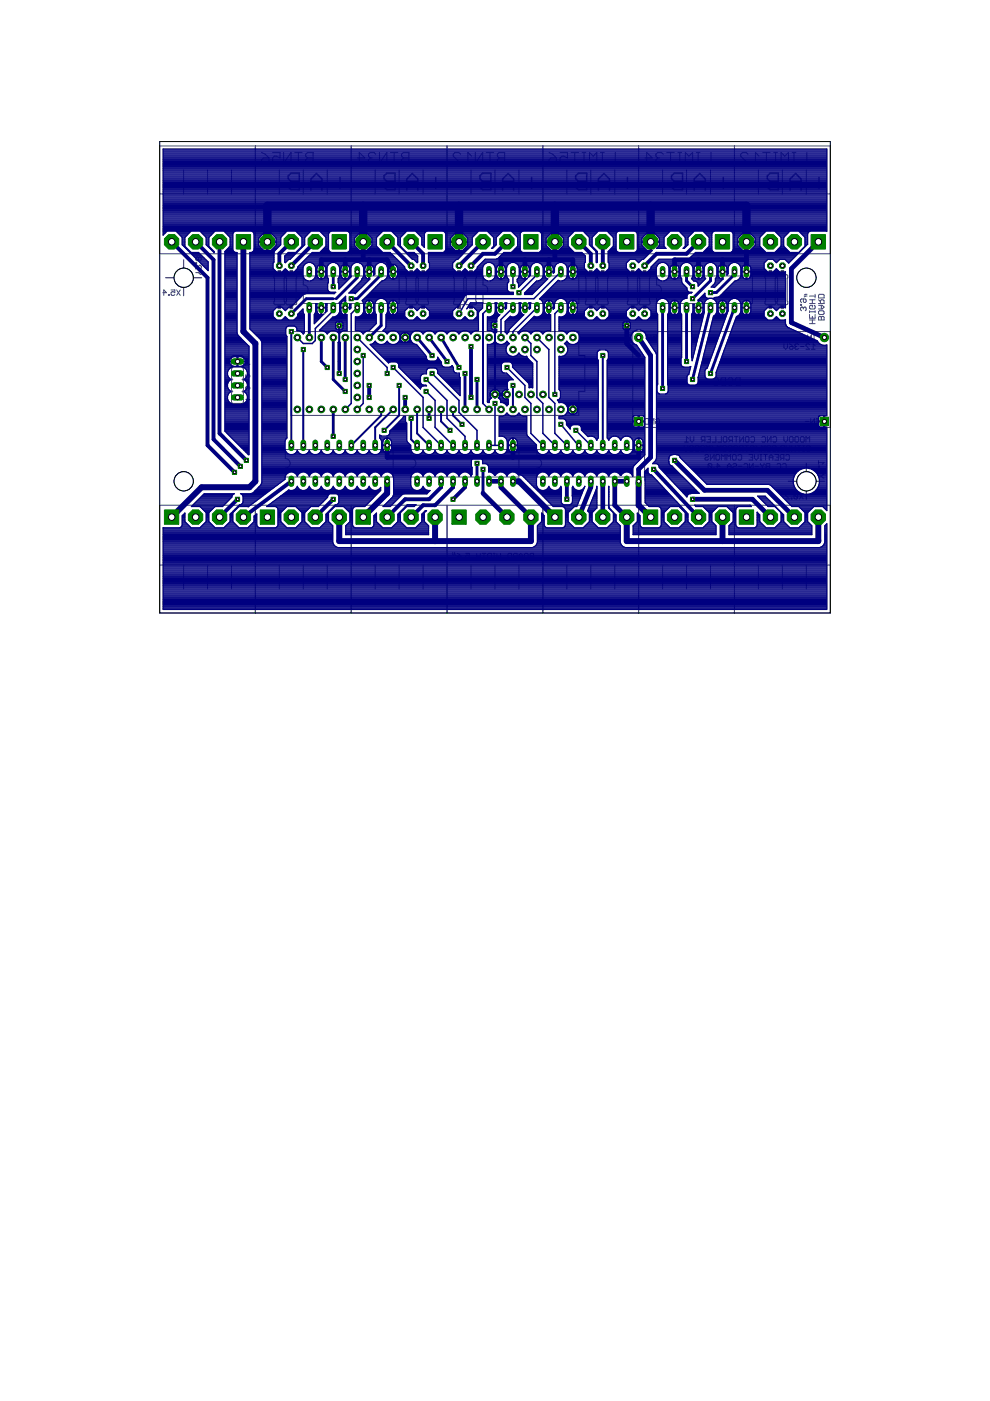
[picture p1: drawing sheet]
<svg xmlns="http://www.w3.org/2000/svg" width="210mm" height="297mm" viewBox="0 0 210 297" stroke-linecap="round" stroke-linejoin="round" font-family="sans-serif">
<g fill="none" stroke="#505050" stroke-width=".21">
<path d="M33.8 30.9h142.2v22.9h-142.2zM38.9 36v5.1M44 36v5.1M49.1 36v5.1M54.1 30.9v22.9M55.5 33.9l.4-.4h1.1v.8l-.4 .3h-.7l-.4-.3zM55.5 32.3l.7 .4 .8 .8M57.8 32.3h1.6v1.2l-.8-.4h-.4l-.4 .4v.8l.4 .3h.8l.4-.3M59.2 36v5.1M60.1 32.3v2.3l1.6-2.3v2.3M62.5 32.3h1.6M63.3 32.3v2.3"/>
<path d="M64.3 36v5.1M64.8 32.7l.4-.4h1.2v2.3h-1.2l-.4-.3v-.4l.4-.4-.4-.4zM65.2 33.5h1.2M69.4 36v5.1M74.5 30.9v22.9M75.8 33.5h1.5l-1.1-1.2v2.3M78.5 33.5l-.4 .4v.4l.4 .3h.8l.4-.3M78.5 33.5h.4M79.5 36v5.1M79.7 32.7l-.4-.4h-.8l-.4 .4v.4l.4 .4M80.5 32.3v2.3l1.5-2.3v2.3M82.8 32.3h1.5"/>
<path d="M83.6 32.3v2.3M84.6 36v5.1M85.1 32.7l.4-.4h1.2v2.3h-1.2l-.4-.3v-.4l.4-.4-.4-.4zM85.5 33.5h1.2M89.7 36v5.1M94.8 30.9v22.9M97.7 32.7l-.4-.4h-.8l-.4 .4v.4l1.6 1.5h-1.6M98.4 34.6h1.6M99.9 36v5.1M100 33.1l-.8-.8v2.3M100.8 32.3v2.3l1.5-2.3v2.3M103.1 32.3h1.6"/>
<path d="M103.9 32.3v2.3M104.9 36v5.1M105.5 32.7l.3-.4h1.2v2.3h-1.2l-.3-.3v-.4l.3-.4-.3-.4zM105.8 33.5h1.2M110 36v5.1M115.1 30.9v22.9M116.4 32.3l.8 .4 .8 .8M116.8 33.5h1.2v.8l-.4 .3h-.8l-.4-.3v-.4zM118.7 32.3h1.6v1.2l-.8-.4h-.4l-.4 .4v.8l.4 .3h.8l.4-.3M120.2 36v5.1M121.1 32.3h1.5M121.9 32.3v2.3"/>
<path d="M123.4 32.3h.8M123.4 34.6h.8M123.8 32.3v2.3M125 34.6v-2.3l.8 .8 .7-.8v2.3M125.3 36v5.1M127.3 32.3h.8M127.3 34.6h.8M127.7 32.3v2.3M130.3 36v5.1M130.5 32.3v2.3h-1.6M135.4 30.9v22.9M136.7 33.5h1.6l-1.2-1.2v2.3"/>
<path d="M139.4 33.5l-.3 .4v.4l.3 .3h.8l.4-.3M139.4 33.5h.4M140.5 36v5.1M140.6 32.7l-.4-.4h-.8l-.3 .4v.4l.3 .4M141.4 32.3h1.6M142.2 32.3v2.3M143.7 32.3h.8M143.7 34.6h.8M144.1 32.3v2.3M145.3 34.6v-2.3l.8 .8 .8-.8v2.3M145.6 36v5.1M147.6 32.3h.8"/>
<path d="M147.6 34.6h.8M148 32.3v2.3M150.6 36v5.1M150.7 32.3v2.3h-1.5M155.7 30.9v22.9M158.6 32.7l-.4-.4h-.8l-.4 .4v.4l1.6 1.5h-1.6M159.4 34.6h1.5M160.8 36v5.1M160.9 33.1l-.7-.8v2.3M161.7 32.3h1.6M162.5 32.3v2.3M164.1 32.3h.7"/>
<path d="M164.1 34.6h.7M164.4 32.3v2.3M165.6 34.6v-2.3l.8 .8 .8-.8v2.3M165.9 36v5.1M168 32.3h.7M168 34.6h.7M168.3 32.3v2.3M171 36v5.1M171.1 32.3v2.3h-1.6M33.8 41.1h142.2M41.5 56.2v.8l.8-.8 .4 .3v.3l-.2 .2M41.5 57.8h.6"/>
<path d="M41.5 55.7h.2v.2h-.2zM42.1 57.8l.6 .4M42.1 54.7l-.2-.2-.4 .2v.4l.2 .2 .4-.2M42.1 54.7l.2-.2 .4 .2v.4l-.2 .2-.4-.2M42.1 54.7v.4M42.7 57.4l-.6 .4M58.2 58.3h1.9l.2 .1-.1 5.4 .2 .5-.2 .3h-1.9l-.2-.2zM60.7 58.3h2l.2 .1-.1 5.4 .1 .5-.1 .3h-1.9l-.3-.2zM64.3 58.5h20.3v5.8h-20.3v-1.9a1.02 1.02 0 0 0 1-1 1.02 1.02 0 0 0-1-1zM86.1 58.3h2l.2 .1-.1 5.4 .1 .5-.1 .3h-1.9l-.3-.2zM88.6 58.3h2l.2 .1-.1 5.4 .1 .5-.1 .3h-1.9l-.2-.2zM96.2 58.3h2l.2 .1-.1 5.4 .2 .5-.2 .3h-1.9l-.2-.2z"/>
<path d="M98.8 58.3h2l.2 .1-.1 5.4 .1 .5-.2 .3h-1.8l-.3-.2zM102.4 58.5h20.3v5.8h-20.3v-1.9a1.02 1.02 0 0 0 1-1 1.02 1.02 0 0 0-1-1zM124.2 58.3h2l.2 .1-.1 5.4 .1 .5-.2 .3h-1.8l-.3-.2zM126.7 58.3h2l.2 .1-.1 5.4 .1 .5-.1 .3h-1.9l-.2-.2zM133.1 58.3h1.9l.3 .1-.2 .6v4.8l.2 .6-.2 .2h-1.8l-.3-.2 .1-.6zM135.6 58.3h2l.2 .1-.1 .6v4.8l.1 .6-.1 .2h-1.9l-.2-.2zM139.2 58.5h20.3v5.8h-20.3v-1.9a1.02 1.02 0 0 0 1-1 1.02 1.02 0 0 0-1-1zM162.3 58.3h1.9l.3 .1-.1 5.4 .1 .5-.2 .3h-1.8l-.3-.2zM164.8 58.3h2l.2 .1-.1 5.4 .1 .5-.1 .3h-1.9l-.2-.2zM34.5 62.1h.8l-.6-.6v1.1M35.7 62.4h.2v.2h-.2zM36.3 61.5h.8v.6l-.4-.3-.4 .3v.3l.2 .2h.4l.2-.2"/>
<path d="M37.4 61.5l.8 1.1M38.2 61.5l-.8 1.1M49.3 75.4h2.1l.2 .2v2.1l-.2 .2 .2 .3v2l-.2 .3 .2 .2v2l-.2 .3 .2 .2v2.1l-.2 .2h-2.1l-.2-.2v-2.1l.2-.2-.2-.3v-2l.2-.2-.2-.3v-2l.2-.3-.2-.2v-2.1zM52.1 77.2h.9l-.3 .3M52.1 76.9v.6M52.1 79.5v.5l.6-.5 .3 .1-.2 .4M61.8 70.3h60.9v5.1h1.3v7.6h-1.3v5.1h-60.9zM134.2 70.3h41.8v20.3h-41.8zM137.2 71v.8l.4 .4 .4-.4v-.8M138.4 71h.8v.6l-.4-.2-.4 .2v.4l.2 .2h.4l.2-.2M166.2 72.9v.8l.4 .4 .4-.4v-.8M167.4 72.9l.7 .6"/>
<path d="M167.6 73.5h.5v.4l-.1 .2h-.4l-.2-.2zM168.7 73.5l-.2 .2 .2 .4h.4l.2-.2M168.7 73.5h.2M169.3 73.1l-.2-.2h-.4l-.2 .2 .2 .4M169.7 73.5h.8M169.7 64.5h.2v.2h-.2zM170.1 71.6h.8M170.3 65.3l.2-.2 .4 .2v.4l-.2 .2M170.3 63.4v.5l.2 .2 .4-.2v-.3l-.2-.2h-.8l-.2 .2v.3l.2 .2M170.3 65.3l-.2-.2-.4 .2v.4l.2 .2M170.3 65.3v.2M170.5 71.2v.8"/>
<path d="M171.1 62.4h-.4l-.2 .2M171.1 62.8h-.4l-.2 .2M171.3 71v1.2l.7-1.2v1.2M171.6 67.8h1.2M171.6 64.3h1.2M171.6 63.6h1.2M171.6 68.6h1.2M171.6 66.7v.8h1.2v-.8M171.6 65.9v.4M171.6 66.1h1.2M171.6 62.8h1.2M171.6 73.1l-.2-.2h-.3l-.2 .2v.2l.7 .8h-.7"/>
<path d="M172 74.1h.8M172.2 63.6v.7M172.2 67.1v.4M172.2 67.8v.8M172.4 72.2h.4M172.4 71h.4M172.6 64.7l.2 .2v.4l-.2 .2h-.7l-.3-.2v-.4l.3-.2h.3v.4M172.6 71v1.2M172.8 62.4v.8M172.8 65.9v.4M172.8 73.3l-.4-.4v1.2M173.5 67.3l.3-.2 .3 .2 .4-.2 .2 .2v.5h-1.2z"/>
<path d="M173.5 62.6l.3-.2h.7l.2 .2v.6h-1.2zM173.5 64.3h1.2v-.5l-.2-.2h-.4l-.2 .2v.5M173.5 64.7h.8l.4 .4-.4 .4h-.8M173.5 63.6l.4 .3M173.8 65.9h.7l.2 .2v.4l-.2 .2h-.7l-.3-.2v-.4zM174.1 64.7v.8M174.1 67.3v.5M52.5 82.1l-.1-.1-.3 .1 .1 .5M52.5 82.1l.2-.1 .3 .1-.2 .5M52.5 82.1v.2M52.5 84.5v.6l.5-.4h-.9M60.5 95.3h22.9v5.9h-22.9v-1.9a1.02 1.02 0 0 0 1-1.1 1.02 1.02 0 0 0-1-1z"/>
<path d="M87.2 95.3h22.8v5.9h-22.8v-1.9a1.02 1.02 0 0 0 1-1.1 1.02 1.02 0 0 0-1-1zM113.8 95.3h22.9v5.9h-22.9v-1.9a1.02 1.02 0 0 0 1-1.1 1.02 1.02 0 0 0-1-1zM136.9 88.8h.6v1.1h-.6l-.2-.2v-.7zM137.9 88.8v1.1l.7-1.1v1.1M139 89l.2-.2h.4l.2 .2v.7l-.2 .2h-.4l-.2-.2v-.4h.4M145.1 94.5v.7l.4 .4 .3-.4v-.7M145.2 93.7h.7M145.9 93l-.4-.4v1.1M146.2 94.7l.2-.2h.4l.2 .2v.7l-.2 .2h-.4l-.2-.2zM146.3 92.6v.7l.4 .4 .4-.4v-.7M147.4 94.7l.2-.2h.4l.2 .2v.7l-.2 .2h-.4l-.2-.2zM148.8 94.5h.4l.2 .2v.7l-.2 .2h-.4l-.2-.2v-.7z"/>
<path d="M149.1 93.3l-.4 .4M149.5 93.3h-.6l-.2-.1v-.4l.2-.2h.6v1.1M149.5 96.6l.1-.2h.4l.2 .2-.2 .4h-.4l-.1 .2 .1 .3h.4l.2-.2M149.7 95.6v-1.1l.4 .4 .4-.4v1.1M149.8 92.6h.8v1.1h-.8M150.1 98.5l.2-.2h.4l.2 .2v.8M150.1 98.5v.8l.2 .1h.4l.2-.1M150.1 98.5l.8 .8M150.2 93.2h.4M150.6 96.4v1.1l.8-1.1v1.1M150.9 94.5l.8 1.1M151.3 80.4l.2-.3h.5l.3 .3v1l-.3 .3h-.5l-.2-.3"/>
<path d="M151.3 99.3h.2v.1h-.2zM151.8 92.6v1.1h-.8M151.9 98.9h.8l-.6-.6v1.1M152 96.4h.4l.2 .2v.7l-.2 .2h-.4l-.2-.2v-.7zM152.1 95.6v-1.1l.4 .4 .4-.4v1.1M152.8 80.4l.3-.3h.7v1.6h-.7l-.3-.3zM153 92.6v1.1h-.8M153 97.5v-1.1l.4 .4 .3-.4v1.1M153.4 94.5h.4l.2 .2v.7l-.2 .2h-.4l-.2-.2v-.7zM153.5 92.6h.4l.2 .2v.7l-.2 .2h-.4l-.1-.2v-.7zM154.1 97.5v-1.1l.4 .4 .4-.4v1.1M154.2 98.9h.8"/>
<path d="M154.2 99.4v-.7l.4-.4 .4 .4v.7M154.3 80.4l.3-.3h.5l.3 .3v1l-.3 .3h-.5l-.3-.3M154.4 94.7l.2-.2h.4l.2 .2v.7l-.2 .2h-.4l-.2-.2zM154.9 93.3l-.4 .4M155.3 93.3h-.6l-.2-.1v-.4l.2-.2h.6v1.1M155.3 96.6l.2-.2h.4l.2 .2v.7l-.2 .2h-.4l-.2-.2zM155.4 98.5l.2-.2h.4l.2 .2v.2l-.2 .2h-.4l-.2 .4 .2 .1h.4l.2-.1M155.7 92.6h.8M155.8 94.5h.4l.2 .2v.7l-.2 .2h-.4l-.2-.2v-.7zM155.9 80.4l.3-.3h.7v1.6h-.7l-.3-.3zM156.1 92.6v1.1M156.5 96.6l.2-.2h.4l.1 .2v.7l-.1 .2h-.4l-.2-.2"/>
<path d="M156.6 98.9h.7M156.8 92.6v1.1l.8-1.1v1.1M157.1 95.2l-.3 .4M157.5 95.2h-.5l-.2-.1v-.4l.2-.2h.5v1.1M157.7 98.5l.2-.2h.4l.2 .2v.8l-.2 .1h-.4l-.2-.1M157.9 94.5h.8M158.2 92.6h.4l.2 .2v.7l-.2 .2h-.4l-.2-.2v-.7zM158.3 94.5v1.1M158.8 96.4h.8v1.1h-.8M158.9 98.3v1.1l.8-1.1v1.1M159.1 94.7l.2-.2h.4l.2 .2-.2 .4h-.4l-.2 .1 .2 .4h.4l.2-.2M159.2 92.8l.2-.2h.4l.2 .2v.7l-.2 .2h-.4l-.2-.2"/>
<path d="M159.2 97h.4M160 96.4v.8l.4 .3 .3-.3v-.8M160.1 98.9h.7M160.3 94.5l.7 1.1M161.1 96.4h.4M161.1 97.5h.4M161.2 98.3v.2l.4 .4M161.3 96.4v1.1M161.4 95.6v-1.1l.4 .4 .4-.4v1.1M161.5 92.8l.2-.2h.4l.2 .2v.7l-.2 .2h-.4l-.2-.2M161.6 98.9v.5M161.9 96.4h.8"/>
<path d="M162 98.3l-.4 .6M162.3 96.4v1.1M162.4 98.5l.2-.2h.6v1.1h-.6l-.2-.1 .2-.4zM162.6 98.9h.6M162.7 92.6v1.1l.8-1.1v1.1M162.8 94.5h.4l.2 .2v.7l-.2 .2h-.4l-.2-.2v-.7zM163.1 97h.8M163.1 97.5v-.7l.4-.4 .4 .4v.7M163.8 94.7l.2-.2h.4l.1 .2v.7l-.1 .2h-.4l-.2-.2M163.9 92.8l.2-.2h.3l.3 .2v.7l-.3 .2h-.3l-.2-.2M164.3 96.4h.7v1.1h-.7M164.7 97h.3"/>
<path d="M164.7 98.5l.2-.2h.4l.2 .2v.8l-.2 .1h-.4l-.2-.1M164.9 95.4h.2v.2h-.2zM165.5 94.7l.2-.2h.6v1.1h-.6l-.2-.2 .2-.3zM165.7 95.1h.6M165.8 97.2l-.4 .3M165.9 98.5l.2-.2h.4l.2 .2v.8l-.2 .1h-.4l-.2-.1M166.2 92.6v.7l.4 .4 .4-.4v-.7M166.2 97.2h-.6l-.2-.2v-.4l.2-.2h.6v1.1M166.6 96.6l.2-.2h.4l.2 .2v.7l-.2 .2h-.4l-.2-.2M166.7 94.5v.9l.2 .2h.4l.2-.2v-.9M167.4 92.8l.2-.2h.4l.1 .2v.7l-.1 .2h-.4l-.2-.2zM167.9 95.1h.7"/>
<path d="M167.9 94.5v1.1M168.6 94.5v1.1M168.7 92.6h.4l.2 .2v.7l-.2 .2h-.4l-.1-.2v-.7zM169 94.5h.8M169.4 94.5v1.1M169.9 92.6h.4l.2 .2v.7l-.2 .2h-.4l-.2-.2v-.7zM170.2 94.5h.4M170.2 95.6h.4M170.4 94.5v1.1M170.7 89.3h.8M170.9 93.7v-1.1l.4 .4 .4-.4v1.1M171 94.7l.2-.2h.4l.2 .2v.7l-.2 .2h-.4l-.2-.2v-.3h.4"/>
<path d="M171.9 88.8v1.1l.8-1.1v1.1M173.1 89.9h.4M173.1 88.8h.4M173.2 88.8v1.1M173.5 97.6v.8M173.5 98.8h.3v.2h-.3zM173.5 99.4v.8M173.5 99.8h1.2l-.4 .4M173.5 98h1.2l-.4 .4M33.8 107.1h142.2v22.9h-142.2zM33.8 119.8h142.2M38.9 119.8v5.1"/>
<path d="M44 119.8v5.1M49.1 119.8v5.1M54.1 107.1v22.9M59.2 119.8v5.1M64.3 119.8v5.1M69.4 119.8v5.1M74.5 107.1v22.9M79.5 119.8v5.1M84.6 119.8v5.1M89.7 119.8v5.1M94.8 107.1v22.9M96 117.1v.4l.2 .2"/>
<path d="M96.4 117.1v.4l.2 .2M97 118.1l.2-.2h.5v.4l-.1 .2h-.4zM97 117.3l.7 .6M98.1 118.3h.2v.2h-.2zM98.7 117.3h.8v.6l-.4-.2-.4 .2v.4l.2 .2h.4l.2-.2M99.9 119.8v5.1M101.1 117.9h.7M101.1 117.3v1.2M101.8 117.3v1.2M102.2 117.3h.8M102.6 117.3v1.2M103.4 117.5l.2-.2h.6v1.2h-.6l-.2-.2z"/>
<path d="M104.6 117.3h.4M104.6 118.5h.4M104.8 117.3v1.2M104.9 119.8v5.1M105.3 117.3v1.2l.4-.4 .4 .4v-1.2M107.9 117.3h.6v1.2h-.6l-.2-.2v-.8zM109.2 118.1l-.3 .4M109.6 118.1h-.5l-.2-.2v-.4l.2-.2h.5v1.2M110 117.9h.8M110 118.5v-.8l.4-.4 .4 .4v.8M110 119.8v5.1M111.2 117.5l.2-.2h.4l.2 .2v.8l-.2 .2h-.4l-.2-.2z"/>
<path d="M112.4 117.5l.2-.2h.5v1.2h-.5l-.2-.2 .2-.4zM112.6 117.9h.5M115.1 107.1v22.9M120.2 119.8v5.1M125.3 119.8v5.1M130.3 119.8v5.1M135.4 107.1v22.9M140.5 119.8v5.1M145.6 119.8v5.1M150.6 119.8v5.1M155.7 107.1v22.9M160.8 119.8v5.1"/>
<path d="M165.9 119.8v5.1M167.4 104.8l-.2-.2h-.4l-.2 .2v.2l.8 .8h-.8M167.7 105.6h.2v.2h-.2zM168.3 104.8l.2-.2h.4l.2 .2v.8M168.3 104.8v.8l.2 .2h.4l.2-.2M168.3 104.8l.8 .8M169.5 104.6l.8 1.2M170.3 104.6l-.8 1.2M171 119.8v5.1M173.5 101h.6M174.1 101l.4 .3h.2M174.7 100.6h-.2l-.4 .4"/>
</g>
<path d="M35.1 58.9h7.6M38.9 55.1v7.6M171 98.2v7.7M167.2 102h7.6" fill="none" stroke="#505050" stroke-width=".25"/>
<g fill="none" stroke="#505050" stroke-width=".32">
<path d="M61.1 37.3l.6-.6h1.8v3.5h-1.8l-.6-.6v-.5l.6-.6-.6-.6zM61.7 38.5h1.8M65.9 38.5h2.4M70.9 38.8h2.4M72.1 37.6v2.3M81.4 37.3l.6-.6h1.8v3.5h-1.8l-.6-.6v-.5l.6-.6-.6-.6zM82 38.5h1.8M86.3 38.5h2.3M91.2 38.8h2.4M92.4 37.6v2.3M101.7 37.3l.6-.6h1.8v3.5h-1.8l-.6-.6v-.5l.6-.6-.6-.6zM102.3 38.5h1.8"/>
<path d="M106.6 38.5h2.3M111.5 38.8h2.4M112.7 37.6v2.3M122 37.3l.6-.6h1.8v3.5h-1.8l-.6-.6v-.5l.6-.6-.6-.6zM122.6 38.5h1.8M126.9 38.5h2.3M131.9 38.8h2.3M133 37.6v2.3M142.4 37.3l.6-.6h1.7v3.5h-1.7l-.6-.6v-.5l.6-.6-.6-.6zM143 38.5h1.7M147.2 38.5h2.3M152.2 38.8h2.3"/>
<path d="M153.4 37.6v2.3M162.7 37.3l.6-.6h1.7v3.5h-1.7l-.6-.6v-.5l.6-.6-.6-.6zM163.3 38.5h1.7M167.5 38.5h2.3M172.5 38.8h2.3M173.7 37.6v2.3M65.9 40.3v-2.3l1.2-1.2 1.2 1.2v2.3M86.3 40.3v-2.3l1.1-1.2 1.2 1.2v2.3M106.6 40.3v-2.3l1.1-1.2 1.2 1.2v2.3M126.9 40.3v-2.3l1.2-1.2 1.1 1.2v2.3M147.2 40.3v-2.3l1.2-1.2 1.1 1.2v2.3M167.5 40.3v-2.3l1.2-1.2 1.1 1.2v2.3"/>
</g>
<path d="M56.7 38.8h3.1M77 38.8h3.2M97.4 38.8h3.1M117.7 38.8h3.1M138 38.8h3.1M158.3 38.8h3.1" fill="none" stroke="#505050" stroke-width=".42"/>
<g fill="#505050" stroke="#505050" stroke-width=".21">
<path d="M165.6 64.6h.6v.8h-.6z"/>
<path d="M165.6 57.4h.6v.8h-.6z"/>
<path d="M86.9 64.6h.6v.8h-.6z"/>
<path d="M86.9 57.4h.6v.8h-.6z"/>
<path d="M61.5 64.6h.6v.8h-.6z"/>
<path d="M61.5 57.4h.6v.8h-.6z"/>
<path d="M58.9 64.6h.6v.8h-.6z"/>
<path d="M58.9 57.4h.6v.8h-.6z"/>
<path d="M163 64.6h.6v.8h-.6z"/>
<path d="M163 57.4h.6v.8h-.6z"/>
<path d="M136.4 64.6h.6v.8h-.6z"/>
<path d="M136.4 57.4h.6v.8h-.6z"/>
<path d="M133.9 64.6h.6v.8h-.6z"/>
<path d="M133.9 57.4h.6v.8h-.6z"/>
<path d="M127.5 64.6h.6v.8h-.6z"/>
<path d="M127.5 57.4h.6v.8h-.6z"/>
<path d="M125 64.6h.6v.8h-.6z"/>
<path d="M125 57.4h.6v.8h-.6z"/>
<path d="M99.6 64.6h.6v.8h-.6z"/>
<path d="M99.6 57.4h.6v.8h-.6z"/>
<path d="M97 64.6h.6v.8h-.6z"/>
<path d="M97 57.4h.6v.8h-.6z"/>
<path d="M89.4 64.6h.6v.8h-.6z"/>
<path d="M89.4 57.4h.6v.8h-.6z"/>
</g>
<g fill="none" stroke="#000080" stroke-width=".61">
<path d="M70.7 57.6v3.2M75.7 57.6v1.3l-4.4 4.4M80.8 57.6v.7l-5.1 5h-1.2M145.6 57.6v1.9l1.2 1.3M150.6 57.6v1.9l-3.8 3.8M155.7 57.6v.6l-3.8 3.8-1.3 .1M65.6 65.2v6.4M68.1 71.6v5l1.3 1.3M70.7 71.6v8.9l2.5 2.5M70.7 63.3h-5.8l-3.1 3.2M73.2 71.6v8.9M80.8 65.2v3.8l-2.5 2.6"/>
<path d="M88.4 71.6l3.2 3.8M91 71.6l3.8 5M93.5 71.6l3.8 6.3M98.6 79.2v7.6M140.5 65.2v17.2M145.6 65.2v11.4M150.6 65.2l-3.8 15.3M155.7 65.2l-5.1 14M70.7 86.8v5.7M91 86.8v1.9M101.1 80.5v6.3M101.1 98.2v3.8"/>
<path d="M102.4 99.5v5.1M104.9 83.6h2.6"/>
</g>
<g fill="none" stroke="#000080" stroke-width="1">
<path d="M68.1 57.6v-2.5h14l1.3 2.5M73.2 55.1v2.5M77 51.3v3.8M78.3 55.1v2.5M106.2 57.6v-2.5h15.3v2.5M111.3 55.1v2.5M116.4 55.1v2.5M117.6 51.3v3.8M148.1 55.1v2.5M153.2 55.1v2.5M158.3 51.3v6.3M158.3 55.1h-15.3v2.5"/>
<path d="M173.5 51.3l-5.7 5.7v11.4l7 3.2M132.9 69v3.8l2.5 2.6M135.4 71.6l2.5 3.8v21.6l-2.5 2.5v2.5M82.1 94.4v2.6h53.3v-2.6M108.8 94.4v2.6M143 97.6l6.4 6.3h13.3l5.7 5.7M102.4 104.6l5.1 5M103.7 102h2.5v1.3l6.4 6.3M125.3 102v1.3l-2.6 6.3M127.8 102v7.6M132.9 102h-2.6v5.1l2.6 2.5M146.8 105.9h12.7l3.8 3.7"/>
</g>
<g fill="none" stroke="#000080" stroke-width=".42">
<path d="M61.8 70.3v24.1M64.3 74.1v20.3M71.9 69v10.2M102.4 66.5v19M104.9 69v15.3M127.8 75.4v19M80.8 86.8v1.3l-6.3 6.3M83.4 86.8l-3.9 3.8v3.8M84.6 81.7v6.4l-3.2 3.1M87.2 88.7v4.5l.9 .9M88.4 86.8v5.1l2.6 2.5M93.5 86.8v2.5l1.9 1.9"/>
<path d="M96.1 86.8v1.3l1.9 1.9M108.8 81.7v5.1"/>
</g>
<path d="M56.7 51.3v-7.7h101.6v7.7M77 43.6v7.7M97.3 43.6v7.7M117.6 43.6v7.7M137.9 43.6v7.7" fill="none" stroke="#000080" stroke-width="1.8"/>
<g fill="none" stroke="#000080" stroke-width=".25">
<path d="M34.6 39.8h140.7M34.6 39.6h140.7M34.6 39.3h140.7M34.6 39.1h140.7M34.6 38.9h140.7M34.6 38.7h140.7M34.6 38.4h140.7M34.6 38.2h140.7M34.6 38h140.7M34.6 37.8h140.7M34.6 37.5h140.7M34.6 37.3h140.7"/>
<path d="M34.6 37.1h140.7M34.6 36.9h140.7M34.6 36.7h140.7M34.6 36.4h140.7M34.6 36.2h140.7M34.6 36h140.7M34.6 35.8h140.7M34.6 35.6h140.7M34.6 35.3h140.7M34.6 35.1h140.7M34.6 34.9h140.7M34.6 34.7h140.7"/>
<path d="M34.6 34.4h140.7M34.6 34.2h140.7M34.6 34h140.7M34.6 33.8h140.7M34.6 33.5h140.7M34.6 33.3h140.7M34.6 33.1h140.7M34.6 32.9h140.7M34.6 32.7h140.7M34.6 32.4h140.7M34.6 32.2h140.7M34.6 32h140.7"/>
<path d="M34.6 31.8h140.7M34.6 49.8h.1M34.6 49.6h.3M34.6 49.3h.5M34.6 49.1h.7M34.6 48.9h140.7M34.6 48.7h140.7M34.6 48.5h140.7M34.6 48.2h140.7M34.6 48h140.7M34.6 47.8h140.7M34.6 47.6h140.7"/>
<path d="M34.6 47.3h140.7M34.6 47.1h140.7M34.6 46.9h140.7M34.6 46.7h140.7M34.6 46.4h140.7M34.6 46.2h140.7M34.6 46h140.7M34.6 45.8h140.7M34.6 45.6h140.7M34.6 45.3h140.7M34.6 45.1h140.7M34.6 44.9h140.7"/>
<path d="M34.6 44.7h140.7M34.6 44.4h140.7M34.6 44.2h140.7M34.6 44h140.7M34.6 43.8h140.7M34.6 43.6h140.7M34.6 43.3h140.7M34.6 43.1h140.7M34.6 42.9h140.7M34.6 42.7h140.7M34.6 42.4h140.7M34.6 42.2h140.7"/>
<path d="M34.6 42h140.7M34.6 41.8h140.7M34.6 41.6h140.7M34.6 41.3h140.7M34.6 41.1h140.7M34.6 40.9h140.7M34.6 40.7h140.7M34.6 40.4h140.7M34.6 40.2h140.7M34.6 40h140.7M37.4 49.1h3M37.6 49.3h2.6"/>
<path d="M37.9 49.6h2.1M38.1 49.8h1.7M38.3 50h1.2M38.5 50.2h.8M38.6 51.8h.6M38.6 51.5h.6M38.6 51.3h.6M38.6 51.1h.6M38.6 50.9h.6M38.6 50.7h.6M38.6 50.4h.6M38.7 52h.5"/>
<path d="M38.9 52.2h.3M39.2 52.4h.2M39.2 52.2v-1.9l1.3-1.3h1.9l1.3 1.3v1.6l1.7 1.7v-.3M39.2 52.2l1.3 1.3M39.4 52.7h.3M39.6 52.9h.3M39.8 53.1h.3M40.1 53.3h.2M40.3 53.6h1.8M40.5 53.8h1.9M40.7 54h1.9M41 54.2h1.8"/>
<path d="M41.2 54.4h1.8M41.4 54.7h1.8M41.6 54.9h1.9M41.8 55.1h1.9M42.1 55.3h1.8M42.1 53.5l2 2M42.3 55.5h1.8M42.5 55.8h1.6M42.5 49.1h3M42.7 49.3h2.6M42.7 56h1.4M42.9 56.2h1.2"/>
<path d="M42.9 49.6h2.1M43.2 49.8h1.6M43.2 56.4h.9M43.4 56.7h.7M43.4 50h1.2M43.6 50.2h.8M43.6 56.9h.5M43.7 51.8h.6M43.7 51.5h.6M43.7 51.3h.6M43.7 51.1h.6M43.7 50.9h.6"/>
<path d="M43.7 50.7h.6M43.7 50.4h.6M43.8 52h.5M43.8 57.1h.3M44 52.2h.3M44.1 57.3h.1M44.3 52.4h.2M44.5 52.7h.2M44.7 52.9h.3M44.9 53.1h.3M45.1 53.3h.3M45.4 53.6h.1"/>
<path d="M47.6 49.1h2.1M47.7 53.3v38.1l5.1 5v-23l-2.3-2.3M47.7 53.6h2.5v17l.3 .5M47.7 59.1h2.5M47.7 60h2.5M47.7 59.8h2.5M47.7 59.5h2.5M47.7 59.3h2.5M47.7 58.9h2.5M47.7 58.7h2.5M47.7 58.4h2.5M47.7 58.2h2.5"/>
<path d="M47.7 58h2.5M47.7 57.8h2.5M47.7 57.6h2.5M47.7 57.3h2.5M47.7 57.1h2.5M47.7 56.9h2.5M47.7 56.7h2.5M47.7 56.4h2.5M47.7 56.2h2.5M47.7 56h2.5M47.7 55.8h2.5M47.7 55.5h2.5"/>
<path d="M47.7 55.3h2.5M47.7 55.1h2.5M47.7 54.9h2.5M47.7 54.7h2.5M47.7 54.4h2.5M47.7 54.2h2.5M47.7 54h2.5M47.7 53.8h2.5M47.7 53.3h1.9M47.8 49.3h1.7M47.9 53.1h1.5M48 49.6h1.4"/>
<path d="M48.1 52.9h1.3M48.2 49.8h1.2M48.3 52.7h1.1M48.5 50h.9M48.6 52.4h.8M48.7 50.2h.7M48.8 52.2h.6M48.8 52.2v-1.9l-1.3-1.3h-1.9l-1.3 1.3v1.9l1.1 1.1M48.8 52.2l-1.1 1.1M48.8 52h.6M48.8 51.8h.6M48.8 51.5h.6"/>
<path d="M48.8 51.3h.6M48.8 51.1h.6M48.8 50.9h.6M48.8 50.7h.6M48.8 50.4h.6M53 59.1h11.6M53 60h16.6M53 59.8h16.6M53 59.5h12.3M53 59.3h11.8M53 58.9h11.4M53 58.7h11.3"/>
<path d="M53 58.4h11.2M53 58.2h11.2M53 58h11.2M53 57.8h11.2M53 57.6h5.5M53 57.3h5.3M53 57.1h5.1M53 56.9h4.9M53 56.7h4.9M53 56.4h4.9M53 56.2h4.9M53 56h4.9"/>
<path d="M53 55.8h4.9M53 55.5h5.1M53 55.3h5.1M53 55.1h5.1M53 54.9h5.1M53 54.7h5.1M53 54.4h5.1M53 54.2h5.1M53 54h5.1M53 53.8h5.1M53.5 49.1h7.2M53.6 49.1l-3.6-.1-.5 .3-.1 3.6 .1 .3 .5 .3"/>
<path d="M53.6 49.1l.3 .5v3.3l-.1 .3-.5 .3M53.6 53.3h4.6M53.8 49.3h6.7M53.8 53.1h4.5M53.8 49.6h2M53.9 52.7h1.6M53.9 52.9h1.8M53.9 52.4h1.3M53.9 52.2h1.1M53.9 52h.9M53.9 51.8h.9M53.9 51.5h.9"/>
<path d="M53.9 51.3h2.7M53.9 51.1h.9M53.9 50.9h.9M53.9 50.7h.9M53.9 50.4h1M53.9 50.2h1.2M53.9 50h1.5M53.9 49.8h1.7M55.9 53.1l-1.1-1.1v-.6h3.7v.6l-1 1.1M56.6 52.7h.2M56.6 53.1v-3.7h-.7l-1.1 1.1v.6h3.7v-.6l-1-1.1h-.7v3.7M56.6 52.9h.2"/>
<path d="M56.6 52.4h.2M56.6 52.2h.2M56.6 52h.2M56.6 51.8h.2M56.6 51.5h.2M56.6 51.1h.2M56.6 50.9h.2M56.6 50.7h.2M56.6 50.4h.2M56.6 50.2h.2M56.6 50h.2M56.6 49.8h.2"/>
<path d="M56.6 49.6h.2M56.8 51.3h2.7M57.6 49.6h2.7M57.7 52.9h.8M57.8 49.8h2.3M57.9 56.9l.8 .8h1.1l.7-.7 .7 .7h1.1l.8-.8M57.9 55.8v1.1M57.9 52.7h.9M58 50h1.8M58.1 53.6l-5.1-.1v16.2M58.1 52.4h.9M58.3 50.2h1.3"/>
<path d="M58.4 52.2h.8M58.5 50.4h1M58.5 52h.9M58.5 51.8h1M58.5 51.5h1M58.5 51.1h1M58.5 50.9h1M58.5 50.7h1M59.9 57.6h1.2M60.2 57.3h.7M60.4 57.1h.2M60.4 55.5h.3"/>
<path d="M60.4 55.3h.5M60.4 55.1h.7M60.4 54.9h1.2M60.4 54.7h1.4M60.4 54.4h1.7M60.4 54.2h1.9M60.7 54h1.8M60.9 53.8h1.8M62.5 57.6h1.7M62.7 57.3h1.5M62.8 49.1h3M62.9 57.1h1.3"/>
<path d="M62.9 53.3h.3M63 49.3h2.6M63.1 56.9v-.3l3.1-3h16.6l3 3v.3M63.1 53.1h.3M63.1 56.9h1.1M63.1 56.7h1.2M63.2 49.6h2.2M63.3 56.4h1.1M63.4 52.9h.2M63.5 49.8h1.7M63.5 56.2h1M63.6 52.7h.2"/>
<path d="M63.7 50h1.2M63.7 56h1M63.8 52.4h.3M63.9 50.2h.8M64 55.8h1M64 52.2h.3M64 52.2v-1.9l-1.3-1.3h-1.9l-1.3 1.3v1.6l-1.2 1.2-.2 .5v2l-.2 .2M64 52.2l-1.3 1.3M64 52h.5M64 51.8h.6M64 51.5h.6M64 51.3h.6"/>
<path d="M64 51.1h.6M64 50.9h.6M64 50.7h.6M64 50.4h.6M64.2 55.5h20.6M64.2 58.5a1.37 1.37 0 0 0 1.4 1.1 1.37 1.37 0 0 0 1.3-1.1M64.4 55.3h20.1M64.4 56.2a1.38 1.38 0 0 1 1.4-.6 1.38 1.38 0 0 1 1.1 1.1v1.8M64.4 56.2l-.2 .5v1.8M64.6 55.1h19.7M64.9 54.9h19.2M65.1 54.7h18.8"/>
<path d="M65.3 54.4h18.4M65.5 54.2h17.9M65.7 54h17.5M65.9 59.5h3.7M66 53.8h17M66.1 55.8h4M66.4 59.3h3.2M66.5 56h3.3M66.6 59.1h1.2M66.7 56.2h.9M66.8 58.9h.7M66.8 56.4h.6"/>
<path d="M66.9 58.7h.4M66.9 56.7h.3M66.9 58.4h.3M66.9 58.2h.3M66.9 58h.3M66.9 57.8h.3M66.9 57.6h1.2M66.9 57.3h.3M66.9 57.1h.3M66.9 56.9h.3M67.2 58.5v-.8h1.9l-.1 .8M67.2 58.5l.1 .2"/>
<path d="M67.8 53.5l1.3-1.3v-1.9l-1.3-1.3h-1.9l-1.3 1.3v1.6l-3.1 3.1h-.3l-.7 .7-.1-.1v-1.3l.7-.8 1.8 .1M67.9 49.1h2.1M68 53.3h1.9M68.1 59.1h.1M68.1 58.9h.1M68.1 58.7h.1M68.1 58.4h.1M68.1 58.2h.1M68.1 58h.1M68.1 57.8h.1M68.1 57.3h.1M68.1 57.1h.1"/>
<path d="M68.1 56.9h.1M68.1 56.7h.1M68.1 56.4h.1M68.1 56.2h.1M68.1 49.3h1.7M68.2 56.1v3.1M68.2 53.1h1.5M68.2 59.2h.1M68.2 56.1h.1M68.2 57.6h1.1M68.2 56.1l.7 .3 .2 .5v.6h-1.9v-.6a.94 .94 0 0 1 .9-.8v3.1l-.4-.1-.4-.4M68.3 49.6h1.4"/>
<path d="M68.4 59.1h1.2M68.4 52.9h1.3M68.6 49.8h1.1M68.6 56.2h.9M68.6 52.7h1.1M68.8 50h.9M68.8 58.9h.7M68.9 56.4h.5M68.9 52.4h.8M69 58.7h.4M69 56.7h.3M69 50.2h.7"/>
<path d="M69 58.5l-.3 .4-.5 .3M69 58.4h.3M69 56.9h.3M69.1 58.2h.2M69.1 58h.2M69.1 57.8h.2M69.1 57.3h.2M69.1 57.1h.2M69.1 52.2h.6M69.1 52h.6M69.1 51.8h.6M69.1 51.5h.6"/>
<path d="M69.1 51.3h.6M69.1 51.1h.6M69.1 50.9h.6M69.1 50.7h.6M69.1 50.4h.6M69.3 58.5v-1.8a1.37 1.37 0 0 1 1.4-1.1 1.37 1.37 0 0 1 1.3 1.1v1.8M69.3 58.5l.3 .6M69.6 59.1l-.1 2.3 .6 .6h1.1l-.3 .3h-6.2l-.4 .1M70 49.1l3.6-.1 .5 .3 .1 3.6-.1 .3-.5 .3M70 49.1l-.3 .5v3.3l.6 .6M71.2 55.8h4M71.6 56h3.2"/>
<path d="M71.7 59.1v.8M71.7 59.9h.1M71.7 59.1h1.2M71.7 59.8h1.7M71.7 59.5h1.9M71.7 59.3h2.1M71.8 60h1.4M71.8 56.2h.9M71.8 58.9h.7M71.9 56.4h.6M71.9 58.7h.5M72 56.7h.3"/>
<path d="M72 58.5l-.3 .6M72 58.4h.3M72 58.2h.3M72 58h.3M72 57.8h.3M72 57.6h1.1M72 57.3h.3M72 57.1h.3M72 56.9h.3M72.3 58.5v-.8h1.8v.8M72.3 58.5l.1 .2M73.1 59.1h.2"/>
<path d="M73.1 58.9h.2M73.1 58.7h.2M73.1 58.4h.2M73.1 58.2h.2M73.1 58h.2M73.1 57.8h.2M73.1 57.3h.2M73.1 57.1h.2M73.1 56.9h.2M73.1 56.7h.2M73.1 56.4h.2M73.1 56.2h.2"/>
<path d="M73.3 57.6h1.1M73.5 59.1h.5M73.7 56.2h.9M73.9 49.1h7.1M73.9 58.9h.4M74 56.4h.5M74 53.3h7M74 58.7h.5M74.1 56.7h.3M74.1 49.3h6.7M74.1 58.5l-.3 .4-.5 .3v-3.1a.95 .95 0 0 1 .8 .8v.6h-1.8v-.6a.94 .94 0 0 1 .8-.8v3.1l-.4-.1-.3-.4M74.1 58.4h.3"/>
<path d="M74.1 53.1h6.6M74.1 58.2h.3M74.1 58h.3M74.1 57.8h.3M74.1 57.3h.3M74.1 57.1h.3M74.1 56.9h.3M74.2 49.6h1.9M74.2 52.7h1.6M74.2 52.9h1.8M74.2 52.4h1.4M74.2 52.2h1.2"/>
<path d="M74.2 52h1M74.2 51.8h1M74.2 51.5h1M74.2 51.3h2.7M74.2 51.1h1M74.2 50.9h1M74.2 50.7h1M74.2 50.4h1M74.2 50.2h1.2M74.2 50h1.4M74.2 49.8h1.7M74.4 58.5l.1 .2"/>
<path d="M74.5 58.7l-2.7 2.6-.1-1.4M76.1 60h1.5M76.2 53.1l-1-1.1v-.6h3.7v.6l-1.1 1.1M76.3 55.8h4M76.3 59.8h1.5M76.5 59.5h1.5M76.6 56h3.3M76.7 59.3h1.6M76.8 59.1h.1M76.8 59.1l-.2 .4-2.6 2.6 1.3 .2M76.8 59.1h1.2M76.9 56.2h.9"/>
<path d="M76.9 56.2a1.36 1.36 0 0 0-1.4-.6 1.36 1.36 0 0 0-1.1 1.1v1.8M76.9 52.7h.2M76.9 53.1v-3.7h-.7l-1 1.1v.6h3.7v-.6l-1.1-1.1h-.7v3.7M76.9 56.2l.2 .5v1.8M76.9 52.9h.2M76.9 52.4h.2M76.9 52.2h.2M76.9 52h.2M76.9 51.8h.2M76.9 51.5h.2M76.9 51.1h.2M76.9 50.9h.2"/>
<path d="M76.9 50.7h.2M76.9 50.4h.2M76.9 50.2h.2M76.9 50h.2M76.9 49.8h.2M76.9 49.6h.2M76.9 58.9h.7M77 56.4h.5M77 58.7h.4M77 56.7h.4M77.1 58.5l-.3 .6M77.1 58.4h.3"/>
<path d="M77.1 58.2h.2M77.1 58h.2M77.1 57.8h.2M77.1 57.6h1.1M77.1 57.3h.2M77.1 57.1h.2M77.1 56.9h.2M77.1 51.3h2.7M77.4 58.5v.2M77.4 58.7l.4 .4 .4 .1v-3.1a.94 .94 0 0 0-.9 .8v.6h1.9v-.6a.95 .95 0 0 0-.8-.8v3l-3.1 3.2M77.9 49.6h2.7M78 52.9h2.5"/>
<path d="M78.1 49.8h2.3M78.2 59.1h.2M78.2 58.9h.2M78.2 58.7h.2M78.2 58.4h.2M78.2 58.2h.2M78.2 58h.2M78.2 57.8h.2M78.2 57.3h.2M78.2 57.1h.2M78.2 56.9h.2M78.2 56.7h.2"/>
<path d="M78.2 56.4h.2M78.2 56.2h.2M78.2 52.7h2.1M78.4 57.6h1.1M78.4 50h1.8M78.4 52.4h1.7M78.6 50.2h1.3M78.7 52.2h1.1M78.8 56.2h.9M78.8 50.4h1M78.9 52h.9M78.9 51.8h.9"/>
<path d="M78.9 51.5h.9M78.9 51.1h.9M78.9 50.9h.9M78.9 50.7h.9M79 56.4h.6M79.1 56.7h.4M79.2 58.2h.2M79.2 58h.3M79.2 57.8h.3M79.2 57.3h.3M79.2 57.1h.3M79.2 56.9h.3"/>
<path d="M79.7 56.2l-.2 .5v1.4l-.3 .3v-.7h-1.9l.1 .8M79.7 56.2a1.36 1.36 0 0 1 2.3 0M79.8 52.2v-1.9l1.4-1.3h1.8l1.3 1.3v1.6l3.1 3.1h.3l.7 .7 .2-.1v-1.3l-.8-.8M79.8 52.2l1.4 1.3M80.5 60h27.2M80.8 59.8h27M81.1 59.5h22.3M81.4 55.8h3.6M81.6 59.3h21.3M81.7 56h3.5M81.8 59.1h1.2M81.9 56.2h.9"/>
<path d="M82 56.2l.2 .5v1.8M82 58.9h.7M82 56.4h.6M82.1 58.7h.4M82.1 56.7h.4M82.2 58.5a1.36 1.36 0 0 1-1.2 1.1l-4.2 4.2 .3 .5v1.8a1.38 1.38 0 0 1-1.7 1v3a1.39 1.39 0 0 1 1.6 .7 1.38 1.38 0 0 1 1.3-.7l1.5-1.5v-1.9l-.3-.6v-1.8a1.37 1.37 0 0 1 1.3-1.1 1.37 1.37 0 0 1 1.4 1.1v1.8l-.3 .6v2.5l-.2 .4-.5 .5 .4 .2 .5 .5a1.47 1.47 0 0 1 1.5-.7 1.47 1.47 0 0 1 1.2 1.2M82.2 58.4h.2M82.2 58.2h.2M82.2 58h.2M82.2 57.8h.2M82.2 57.6h1.1M82.2 57.3h.2"/>
<path d="M82.2 57.1h.2M82.2 56.9h.2M82.5 58.7l.6 .4M83.1 59.1l.2 .1M83.1 49.1h3M83.3 59.2h.1M83.3 56.1l-.4 .1-.4 .4-.1 .9h1.9l-.1-.9-.4-.4-.4-.1M83.3 56.1h.1M83.3 59.1h.1M83.3 56.1v3.1M83.3 58.9h.1M83.3 58.7h.1"/>
<path d="M83.3 58.4h.1M83.3 58.2h.1M83.3 58h.1M83.3 57.8h.1M83.3 57.3h.1M83.3 57.1h.1M83.3 56.9h.1M83.3 56.7h.1M83.3 56.4h.1M83.3 56.2h.1M83.4 49.3h2.5M83.4 56.1h.1"/>
<path d="M83.4 56.1v3.1M83.4 59.2h.1M83.4 57.6h3.1M83.6 49.6h2.1M83.7 59.1h19M83.8 49.8h1.6M83.9 56.2h1.5M84 58.9h18.5M84 50h1.2M84.1 56.4h1.5M84.2 58.7l-.4 .4-.4 .1M84.2 58.7h18.2"/>
<path d="M84.2 56.7h1.6M84.2 50.2h.8M84.3 58.5v-.8h-1.9l.1 1M84.3 58.5l-.1 .2M84.3 58.4h18M84.3 58.2h18M84.3 58h18M84.3 57.8h18M84.3 57.3h2M84.3 57.1h1.7M84.3 56.9h1.5M84.3 51.8h.6"/>
<path d="M84.3 51.5h.6M84.3 51.3h.6M84.3 51.1h.6M84.3 50.9h.6M84.3 50.7h.6M84.3 50.4h.6M84.4 52h.5M84.7 52.2h.2M84.9 52.4h.3M84.9 52.2l1.3 1.3M85.1 52.7h.3M85.3 52.9h.3"/>
<path d="M85.6 53.1h.2M85.8 53.3h.2M85.8 56.9l.8 .8h1.1l.7-.7 .8 .7h1.1l.8-.8M86 53.6h1.8M86.2 53.8h1.9M86.4 54h1.9M86.7 54.2h1.8M86.9 54.4h1.7M87.1 54.7h1.5M87.3 54.9h1.3M87.8 55.1h.8M87.9 57.6h1.1"/>
<path d="M88.1 55.3h.5M88.1 57.3h.7M88.2 49.1h2.1M88.3 55.5h.3M88.3 57.1h.3M88.4 49.3h1.7M88.6 49.6h1.4M88.9 49.8h1.1M89.1 50h.9M89.3 50.2h.7M89.4 51.8h.6M89.4 51.5h.6"/>
<path d="M89.4 51.3h.6M89.4 51.1h.6M89.4 50.9h.6M89.4 50.7h.6M89.4 50.4h.6M89.5 52h.5M89.7 52.2h.3M90 52.4h.1M90.3 49.1l-.3 .5v2.9l-.6-.6v-1.6l-1.3-1.3h-1.9l-1.3 1.3v1.9M90.3 49.1h3.9M90.4 57.6h6.2M90.6 57.3h5.8"/>
<path d="M90.8 57.1h5.4M90.8 55.5h5.4M90.8 55.3h5.6M90.8 55.1h5.8M90.8 54.9h6.4M90.8 54.7h6.6M90.8 54.4h6.8M90.8 54.2h7M90.8 54h7.2M90.8 53.8h7.5M91 55.8h5M91.1 55.8v1.1"/>
<path d="M91.1 56.9h4.9M91.1 56.7h4.9M91.1 56.4h4.9M91.1 56.2h4.9M91.1 56h4.9M94.2 49.1h7.2M94.2 49.1l.3 .5v3.3l-.6 .6M94.3 53.3h4.4M94.4 49.3h6.7M94.4 53.1h4.5M94.5 49.6h1.9M94.5 52.7h1.6"/>
<path d="M94.5 52.9h1.8M94.5 52.4h1.4M94.5 52.2h1.2M94.5 52h1M94.5 51.8h1M94.5 51.5h1M94.5 51.3h2.7M94.5 51.1h1M94.5 50.9h1M94.5 50.7h1M94.5 50.4h1M94.5 50.2h1.3"/>
<path d="M94.5 50h1.5M94.5 49.8h1.7M96 56.9l.8 .8h1.1l.7-.7 .7 .7h1.1l.8-.8M96 55.8v1.1M96.6 53.1l-1.1-1.1v-.6h3.7v.6l-1.1 1.1M97.2 52.7h.3M97.2 53.1v-3.7h-.6l-1.1 1.1v.6h3.7v-.6l-1.1-1.1h-.6v3.7M97.2 52.9h.3M97.2 52.4h.3M97.2 52.2h.3M97.2 52h.3M97.2 51.8h.3"/>
<path d="M97.2 51.5h.3M97.2 51.1h.3M97.2 50.9h.3M97.2 50.7h.3M97.2 50.4h.3M97.2 50.2h.3M97.2 50h.3M97.2 49.8h.3M97.2 49.6h.3M97.5 51.3h2.6M98 57.6h1.2M98.2 57.3h.8"/>
<path d="M98.2 49.6h2.7M98.3 52.9h.9M98.4 49.8h2.3M98.5 57.1h.2M98.5 53.6l-7.7-.1v2.1l.3 .2M98.5 52.7h.9M98.7 50h1.8M98.8 52.4h.8M98.9 50.2h1.3M99 52.2h.8M99.1 50.4h1M99.2 52h.9"/>
<path d="M99.2 51.8h.9M99.2 51.5h.9M99.2 51.1h.9M99.2 50.9h.9M99.2 50.7h.9M100.6 57.6h1.7M100.8 57.3h1.5M101 57.1h1.3M101.2 56.9h1.1M101.2 56.7h1.2M101.4 56.4h1M101.6 56.2h1"/>
<path d="M101.8 56h1M102 55.8h1.1M102.3 55.5h21.8M102.3 58.5a1.37 1.37 0 0 0 1.4 1.1 1.37 1.37 0 0 0 1.3-1.1M102.5 55.3h21.6M102.7 55.1h21.4M103.4 49.1h3M103.7 49.3h2.5M103.9 49.6h2.1M104 59.5h3.9M104.1 49.8h1.7M104.2 55.8h4"/>
<path d="M104.3 50h1.3M104.4 52.4h.3M104.5 59.3h3.4M104.5 50.2h.8M104.6 56h3.2M104.6 52.2h.3M104.7 52h.4M104.7 51.8h.5M104.7 51.5h.5M104.7 51.3h.5M104.7 51.1h.5M104.7 50.9h.5"/>
<path d="M104.7 50.7h.5M104.7 50.4h.5M104.7 59.1h1.2M104.8 56.2h.9M104.8 56.2l.2 .5v1.8M104.8 56.2a1.38 1.38 0 0 0-1.4-.6 1.38 1.38 0 0 0-1.1 1.1v1.8M104.9 58.9h.7M104.9 56.4h.6M104.9 58.7h.5M105 56.7h.3M105 58.4h.3M105 58.2h.3"/>
<path d="M105 58h.3M105 57.8h.3M105 57.6h1.1M105 57.3h.3M105 57.1h.3M105 56.9h.3M105.3 58.5v-.8h1.8v.8M105.3 58.5l.3 .4 .5 .3M105.3 54.9h18.8M105.7 54.7h18.4M105.9 54.4h18.2M106.1 56.1l-.7 .5-.1 .9h1.8l-.1-.9-.3-.4-.4-.1"/>
<path d="M106.1 59.2h.1M106.1 56.1h.1M106.1 56.1v3.1M106.1 59.1h.2M106.1 58.9h.2M106.1 58.7h.2M106.1 58.4h.2M106.1 58.2h.2M106.1 58h.2M106.1 57.8h.2M106.1 57.3h.2M106.1 57.1h.2"/>
<path d="M106.1 56.9h.2M106.1 56.7h.2M106.1 56.4h.2M106.1 56.2h.2M106.2 54.2h17.9M106.3 56.1v3.1M106.3 59.2h.1M106.3 56.1h.1M106.3 57.6h1.1M106.4 54h17.4M106.5 59.1h1.2M106.6 53.8h17"/>
<path d="M106.7 56.2h.9M106.9 58.9h.7M107 56.4h.5M107 58.7l-.3 .4-.4 .1M107 58.7h.5M107.1 56.7h.3M107.1 58.5l-.1 .2M107.1 58.4h.3M107.1 58.2h.3M107.1 58h.3M107.1 57.8h.3M107.1 57.3h.3"/>
<path d="M107.1 57.1h.3M107.1 56.9h.3M107.4 58.5l.5 .7v.5l-.3 .5v1.2l.3 .4 .9 .2v.4h-30.7M108.4 53.5l1.3-1.3v-1.9l-1.3-1.3h-1.8l-1.4 1.3v1.6l-.7 .8h-.3l.5-.5v-1.9l-1.4-1.3h-1.8l-1.4 1.3v1.6l-3.1 3.1h-.2l-.8 .8M108.5 49.1h2.1M108.6 53.3h1.9M108.7 49.3h1.7M108.8 53.1h1.6M109 49.6h1.3M109.1 52.9h1.2M109.2 49.8h1.1M109.3 52.7h1"/>
<path d="M109.3 55.8h4M109.4 50h.9M109.5 52.4h.8M109.6 50.2h.7M109.6 59.5h1.7M109.6 59.3h1.9M109.6 56h3.3M109.7 59.8h1.3M109.7 52.2h.6M109.7 52h.6M109.7 51.8h.6M109.7 51.5h.6"/>
<path d="M109.7 51.3h.6M109.7 51.1h.6M109.7 50.9h.6M109.7 50.7h.6M109.7 50.4h.6M109.8 59.1h1.2M109.9 60h.9M109.9 56.2h.9M109.9 56.2l.2 .5v1.8M109.9 56.2a1.38 1.38 0 0 0-1.4-.6 1.38 1.38 0 0 0-1.1 1.1v1.8M109.9 58.9h.7M110 56.4h.5"/>
<path d="M110 58.7h.5M110.1 56.7h.3M110.1 58.5l-.5 .7v.5l.3 .5v.7M110.1 58.4h.3M110.1 58.2h.3M110.1 58h.3M110.1 57.8h.3M110.1 57.6h1.1M110.1 57.3h.3M110.1 57.1h.3M110.1 56.9h.3M110.4 58.5v-.8h1.8l-.1 1"/>
<path d="M110.4 58.5l.2 .3 .4 .3M110.6 49.1h3.9M110.6 49.1l-.3 .5v3.3l.1 .3 .5 .3M111 59.1l.2 .1M111.2 56.1l-.7 .5-.1 .9h1.8l-.1-.9-.4-.4-.3-.1M111.2 59.2h.1M111.2 56.1h.1M111.2 56.1v3.1M111.2 59.1h.2M111.2 58.9h.2M111.2 58.7h.2M111.2 58.4h.2"/>
<path d="M111.2 58.2h.2M111.2 58h.2M111.2 57.8h.2M111.2 57.3h.2M111.2 57.1h.2M111.2 56.9h.2M111.2 56.7h.2M111.2 56.4h.2M111.2 56.2h.2M111.4 56.1v3.1M111.4 59.2h.1M111.4 56.1h.1"/>
<path d="M111.4 57.6h1.1M111.6 59.1l.2-.1-1.9 1.9M111.6 59.1l-.2 .1M111.6 59.1h.1M111.8 56.2h.9M112 56.4h.6M112.1 58.7h.1M112.2 56.7h.3M112.2 58.4h.2M112.2 58.2h.3M112.2 58h.3M112.2 57.8h.3"/>
<path d="M112.2 57.3h.3M112.2 57.1h.3M112.2 56.9h.3M112.7 56.2l-.2 .5v1.6l-.4 .5v-.1M112.7 56.2a1.36 1.36 0 0 1 2.3 0M113.3 60h2M113.6 59.8h1.9M114.1 59.5h1.6M114.4 55.8h4M114.5 49.1l.3 .5v3.3l-.6 .6M114.5 49.1h7.2M114.6 53.3h7"/>
<path d="M114.6 59.3h1.3M114.7 49.3h6.8M114.7 56h3.3M114.7 53.1h6.7M114.8 49.6h1.9M114.8 52.7h1.6M114.8 52.9h1.8M114.8 52.4h1.4M114.8 52.2h1.2M114.8 52h1M114.8 51.8h1M114.8 51.5h1"/>
<path d="M114.8 51.3h2.7M114.8 51.1h1M114.8 50.9h1M114.8 50.7h1M114.8 50.4h1M114.8 50.2h1.3M114.8 50h1.5M114.8 49.8h1.7M115 56.2h.9M115 56.2l.2 .5v1.8M115 58.9h.7M115.1 56.4h.5"/>
<path d="M115.1 58.7h.4M115.1 56.7h.4M115.2 58.5a1.31 1.31 0 0 1-1.4 1.1l-2.6 2.5v.3h1.6l3.3-3.3h-1.2M115.2 58.4h.3M115.2 58.2h.2M115.2 58h.2M115.2 57.8h.2M115.2 57.6h1.1M115.2 57.3h.2M115.2 57.1h.2M115.2 56.9h.2M115.5 58.5l.1 .3 .5 .3"/>
<path d="M116.3 56.1l-.7 .3-.2 .5v.6h1.9l-.1-.9-.4-.4-.3-.1M116.3 56.1h.1M116.3 56.1v1.6h-.9l.1 .8M116.3 57.3h.1M116.3 57.1h.1M116.3 56.9h.1M116.3 56.7h.1M116.3 56.4h.1M116.3 56.2h.1M116.4 56.1v1.6h.9v.3l.3-.3v-1l.2-.5M116.4 56.1h.1M116.4 57.6h1.2"/>
<path d="M116.9 53.1l-1.1-1.1v-.6h3.7v.6l-1.1 1.1M116.9 56.2h.9M117.1 56.4h.6M117.2 56.7h.4M117.3 57.8h.2M117.3 57.3h.3M117.3 57.1h.3M117.3 56.9h.3M117.5 52.7h.3M117.5 53.1v-3.7h-.6l-1.1 1.1v.6h3.7v-.6l-1.1-1.1h-.6v3.7M117.5 52.9h.3M117.5 52.4h.3"/>
<path d="M117.5 52.2h.3M117.5 52h.3M117.5 51.8h.3M117.5 51.5h.3M117.5 51.1h.3M117.5 50.9h.3M117.5 50.7h.3M117.5 50.4h.3M117.5 50.2h.3M117.5 50h.3M117.5 49.8h.3M117.5 49.6h.3"/>
<path d="M117.8 56.2a1.36 1.36 0 0 1 2.3 0M117.8 60h26.8M117.8 51.3h2.7M118 59.8h26.5M118.2 59.5h.4M118.5 49.6h2.7M118.6 52.9h2.5M118.8 49.8h2.2M118.9 52.7h2M119 50h1.8M119.1 52.4h1.6M119.2 59.5h21"/>
<path d="M119.2 50.2h1.4M119.3 52.2h1.2M119.4 50.4h1.1M119.5 55.8h4.4M119.5 52h1M119.5 51.8h1M119.5 51.5h1M119.5 51.1h1M119.5 50.9h1M119.5 50.7h1M119.7 59.3h20M119.8 56h4.1"/>
<path d="M119.9 59.1h1.2M120 56.2h.9M120.1 56.2l.1 .5v1.8M120.1 58.9h.7M120.1 56.4h.6M120.2 58.7h.4M120.2 56.7h.4M120.2 58.5a1.33 1.33 0 0 1-1.9 .9l-3.9 4 .6 .5 .2 .4v1.8a1.33 1.33 0 0 1-1.9 1l-3.5 3.4 .2 .3a1.45 1.45 0 0 1 2.6 0 1.45 1.45 0 0 1 2.5 0 1.43 1.43 0 0 1 1.7-.7v-3.4l-.3 .1M120.2 58.4h.3M120.2 58.2h.3M120.2 58h.3M120.2 57.8h.3"/>
<path d="M120.2 57.6h1.2M120.2 57.3h.3M120.2 57.1h.3M120.2 56.9h.3M120.5 52.2v-1.9l1.3-1.3h1.9l1.3 1.3v1.6l1.2 1.2 .2 .5v2l.1 .1 .2-.1v-2.3M120.5 52.2l1.3 1.3M120.5 58.5v-.8h1.9l-.1 1M120.5 58.5l.1 .2M121.4 59.1h.1M121.4 58.9h.1M121.4 58.7h.1M121.4 58.4h.1"/>
<path d="M121.4 58.2h.1M121.4 58h.1M121.4 57.8h.1M121.4 57.3h.1M121.4 57.1h.1M121.4 56.9h.1M121.4 56.7h.1M121.4 56.4h.1M121.4 56.2h.1M121.5 56.1v3.1M121.5 59.2h.1M121.5 56.1h.1"/>
<path d="M121.5 57.6h3.1M121.5 56.1l.4 .1 .4 .4 .1 .9h-1.9v-.6a.94 .94 0 0 1 .9-.8v3.1l-.6-.3-.2-.2M121.7 59.1l-.2 .1M121.8 59.1h17.7M122 56.2h1.9M122.1 58.9h17.2M122.2 56.4h1.7M122.3 58.7l-.6 .4M122.3 58.7h16.9M122.3 56.7h1.6M122.4 58.4h16.7M122.4 58.2h16.7"/>
<path d="M122.4 58h16.7M122.4 57.8h16.7M122.4 57.3h1.9M122.4 57.1h1.7M122.4 56.9h1.5M123.4 53.5l.7 .8v1.3l-.2 .2M123.4 53.6l-16.6-.1-1.2 1.3-.4 .1h-2.3l-1.7 1.7v.3M123.8 49.1h2.9M123.9 56.9l.8 .8h1.1l.7-.7 .7 .7h1.2l.7-.8M123.9 55.8v1.1M124 49.3h2.5M124.2 49.6h2.1"/>
<path d="M124.4 49.8h1.7M124.7 50h1.2M124.9 50.2h.7M125 51.8h.5M125 51.5h.5M125 51.3h.5M125 51.1h.5M125 50.9h.5M125 50.7h.5M125 50.4h.5M125.1 52h.4M125.3 52.2h.3"/>
<path d="M125.5 52.4h.3M125.7 52.7h.3M125.9 57.6h1.2M126 52.9h.2M126.2 53.1h.2M126.2 57.3h.7M126.3 53.3h.4M126.4 53.6h.3M126.4 57.1h.3M126.4 55.5h.3M126.4 55.3h.3M126.4 55.1h.3"/>
<path d="M126.4 54.9h.3M126.4 54.7h.3M126.4 54.4h.3M126.4 54.2h.3M126.4 54h.3M126.4 53.8h.3M128.5 57.6h5M128.7 57.3h4.5M128.8 49.1h2.2M128.9 57.1h4.1M128.9 53.6h9M128.9 53.3v2.3l.2 .2"/>
<path d="M128.9 55.5h4.1M128.9 55.3h4.3M128.9 55.1h4.6M128.9 54.9h7.6M128.9 54.7h7.9M128.9 54.4h8.1M128.9 54.2h8.3M128.9 54h8.5M128.9 53.8h8.7M128.9 53.3h2M129.1 49.3h1.6M129.1 55.8v1.1"/>
<path d="M129.1 53.1h1.6M129.1 56.9h3.7M129.1 56.7h3.7M129.1 56.4h3.7M129.1 56.2h3.7M129.1 56h3.7M129.1 55.8h3.7M129.3 49.6h1.3M129.4 52.9h1.2M129.5 49.8h1.1M129.6 52.7h1M129.7 50h.9"/>
<path d="M129.8 52.4h.8M129.9 50.2h.7M130 52.2h.6M130 52.2v-1.9l-1.3-1.3h-1.8l-1.4 1.3v1.9l1.2 1.1M130 52.2l-1.1 1.1M130 52h.6M130 51.8h.6M130 51.5h.6M130 51.3h.6M130 51.1h.6M130 50.9h.6M130 50.7h.6"/>
<path d="M130 50.4h.6M132.8 56.9l.8 .8h1.1l.7-.7 .7 .7h1.1l.8-.8M132.8 55.8v1.1M134.8 49.1h7.2M134.8 49.1l.3 .5v3.3l-.1 .3-.5 .3M134.8 49.1l-3.6-.1-.5 .3-.1 3.6 .1 .3 .5 .3M134.8 55.1h1.2M134.8 57.6h1.2M134.9 53.3h3.2M135 49.3h6.8M135 55.3h.8M135.1 53.1h3.2l-1.9 1.9h-.3l-.7 .7-.7-.7h-1.1l-.8 .8"/>
<path d="M135.1 57.3h.7M135.1 49.6h2M135.1 52.7h1.6M135.1 52.9h1.8M135.1 52.4h1.4M135.1 52.2h1.2M135.1 52h1M135.1 51.8h1M135.1 51.5h1M135.1 51.3h2.7M135.1 51.1h1M135.1 50.9h1"/>
<path d="M135.1 50.7h1M135.1 50.4h1.1M135.1 50.2h1.3M135.1 50h1.5M135.1 49.8h1.7M135.3 55.5h.3M135.3 57.1h.3M137.4 57.6h1.7M137.6 57.3h1.5M137.8 52.7h.3M137.8 53.1v-3.7h-.6l-1.1 1.1v.6h3.7v-.6l-1.1-1.1h-.6v3.7M137.8 57.1h1.3"/>
<path d="M137.8 52.9h.3M137.8 52.4h.3M137.8 52.2h.3M137.8 52h.3M137.8 51.8h.3M137.8 51.5h.3M137.8 51.1h.3M137.8 50.9h.3M137.8 50.7h.3M137.8 50.4h.3M137.8 50.2h.3M137.8 50h.3"/>
<path d="M137.8 49.8h.3M137.8 49.6h.3M138 56.9h1.1M138 56.7h1.2M138.1 51.3h2.7M138.2 56.4h1.1M138.4 56.2h1M138.6 56h1M138.9 49.6h2.6M138.9 55.8h1.1M139.1 55.5h23.1M139.1 49.8h2.2"/>
<path d="M139.1 58.5a1.37 1.37 0 0 0 1.4 1.1 1.37 1.37 0 0 0 1.3-1.1M139.3 50h1.8M139.3 55.3h23.2M139.4 52.4h1.6M139.5 55.1h23.2M139.5 50.2h1.4M139.6 52.2h1.2M139.7 50.4h1.1M139.8 52h1M139.8 51.8h1M139.8 51.5h1M139.8 51.1h1"/>
<path d="M139.8 50.9h1M139.8 50.7h1M140.8 52.2v-1.9l1.3-1.3h1.9l1.3 1.3v1.9M140.8 52.2l.4 .5h-2l.6-.7v-.6h-3.7v.6l1.1 1.1M140.8 59.5h3.7M141 55.8h4M141.3 59.3h3.2M141.4 56h3.3M141.5 59.1h1.2M141.6 56.2h.9M141.6 56.2l.2 .5v1.8M141.6 56.2a1.36 1.36 0 0 0-1.4-.6 1.36 1.36 0 0 0-1.1 1.1v1.8"/>
<path d="M141.7 58.9h.7M141.7 56.4h.6M141.8 58.7h.4M141.8 56.7h.4M141.8 58.4h.3M141.8 58.2h.3M141.8 58h.3M141.8 57.8h.3M141.8 57.6h1.2M141.8 57.3h.3M141.8 57.1h.3M141.8 56.9h.3"/>
<path d="M142.1 58.5v-.8h1.9l-.1 .8M142.1 58.5l.1 .2M142.2 58.7l.5 .4M142.7 59.1l.2 .1M142.9 56.1l-.3 .1-.4 .4-.1 .9h1.9l-.1-.9-.8-.5M142.9 59.2h.1M142.9 56.1h.1M143 59.1h.1M143 56.1v3.1M143 58.9h.1M143 58.7h.1M143 58.4h.1"/>
<path d="M143 58.2h.1M143 58h.1M143 57.8h.1M143 57.3h.1M143 57.1h.1M143 56.9h.1M143 56.7h.1M143 56.4h.1M143 56.2h.1M143.1 59.2h.1M143.1 56.1h.1M143.1 56.1v3.1"/>
<path d="M143.1 57.6h1.1M143.3 59.1h1.2M143.6 56.2h.9M143.7 58.9h.7M143.8 56.4h.6M143.9 58.7l-.3 .2-.5 .3M143.9 58.7h.4M143.9 56.7h.4M143.9 58.5v.2M143.9 58.4h.3M144 56.9h.2M144 58.2h.2"/>
<path d="M144 58h.2M144 57.8h.2M144 57.3h.2M144 57.1h.2M144.1 49.1h3M144.2 58.5l.3 .6M144.3 49.3h2.6M144.4 56.2l-.2 .5v1.8M144.4 56.2a1.38 1.38 0 0 1 1.4-.6 1.38 1.38 0 0 1 1.1 1.1v1.8M144.5 59.1l.2 1 .9 1a.79 .79 0 0 0 .6 .9h.5l-.1 .1a.75 .75 0 0 0-1 .6v.6a1.32 1.32 0 0 0-1.4 1v1.8l.3 .6v9.1M144.5 49.6h2.1M144.7 49.8h1.7"/>
<path d="M145 50h1.2M145.1 52.4h.2M145.2 50.2h.8M145.3 52.2h.2M145.3 52.2l-.5 .5h.3l.8-.8v-1.6l1.3-1.3h1.9l1.3 1.3v1.9l-1.3 1.3M145.3 52h.5M145.3 51.8h.6M145.3 51.5h.6M145.3 51.3h.6M145.3 51.1h.6M145.3 50.9h.6M145.3 50.7h.6"/>
<path d="M145.3 50.4h.6M145.9 54.9h22.2M146.1 55.8h4M146.3 54.7h22M146.5 56h3.3M146.5 54.4l-.7 .5h-6.1l-1.7 1.7v.3M146.6 54.4h22M146.6 59.1h.1M146.6 59.1l.5 .5a.74 .74 0 0 1 .9 .6v.5M146.6 59.1h1.2M146.7 56.2h.9M146.7 58.9h.7"/>
<path d="M146.8 54.2h22M146.8 56.4h.6M146.9 59.3h2.5M146.9 58.7h.4M146.9 56.7h.3M146.9 58.5l-.3 .6M146.9 58.4h.3M146.9 58.2h.3M146.9 58h.3M146.9 57.8h.3M146.9 57.6h1.1M146.9 57.3h.3"/>
<path d="M146.9 57.1h.3M146.9 56.9h.3M147 54h22M147.1 59.5h2M147.2 58.5v-.8h1.9l-.1 .8M147.2 58.5l.1 .2M147.2 53.8h22M147.3 58.7l.5 .4M147.8 59.8h1.1M148 60h.7M148 59.1h.2M148 58.9h.2"/>
<path d="M148 58.7h.2M148 58.4h.2M148 58.2h.2M148 58h.2M148 57.8h.2M148 57.3h.2M148 57.1h.2M148 56.9h.2M148 56.7h.2M148 56.4h.2M148 56.2h.2M148.2 59.2h.1"/>
<path d="M148.2 56.1h.1M148.2 56.1v3.1M148.2 57.6h1.1M148.2 56.1l.7 .5 .2 .9h-1.9v-.6a.94 .94 0 0 1 .8-.8v3.1l-.2-.1M148.4 59.1h1.2M148.6 56.2h.9M148.8 58.9h.7M148.9 56.4h.5M148.9 58.7l-.2 .2-.5 .3M148.9 58.7h.5M149 56.7h.3M149 58.5l-.1 .2"/>
<path d="M149 58.4h.3M149 56.9h.3M149.1 58.2h.2M149.1 58h.2M149.1 57.8h.2M149.1 57.3h.2M149.1 57.1h.2M149.1 49.1h2.2M149.2 53.3h2M149.3 58.5v-1.8a1.37 1.37 0 0 1 1.4-1.1 1.37 1.37 0 0 1 1.3 1.1v1.8M149.3 58.5l.3 .6M149.4 49.3h1.6"/>
<path d="M149.5 53.1h1.5M149.6 49.6h1.3M149.6 59.1l-1.6 1.6M149.6 59.1h.1M149.7 52.9h1.2M149.8 49.8h1.1M149.9 52.7h1M150 50h.9M150.1 52.4h.8M150.3 50.2h.6M150.3 52.2h.6M150.4 52h.5"/>
<path d="M150.4 51.8h.5M150.4 51.5h.5M150.4 51.3h.5M150.4 51.1h.5M150.4 50.9h.5M150.4 50.7h.5M150.4 50.4h.5M151.2 55.8h4M151.3 49.1l-.4 .5v3.3l.6 .6M151.3 49.1l3.6-.1 .4 .3 .1 3.6-.1 .3-.4 .3M151.6 56h3.2M151.6 60h.9"/>
<path d="M151.7 59.1l-.2 1-.7 .8h.8M151.7 59.1h1.2M151.7 59.8h1M151.7 59.5h1.2M151.7 59.3h1.4M151.8 56.2h.9M151.8 58.9h.7M151.9 56.4h.5M151.9 58.7h.5M152 56.7h.3M152 58.5l-.3 .6M152 58.4h.3"/>
<path d="M152 58.2h.3M152 58h.3M152 57.8h.3M152 57.6h1.1M152 57.3h.3M152 57.1h.3M152 56.9h.3M152.3 58.5l.1 .2M153.1 59.1h.2M153.1 58.9h.2M153.1 58.7h.2M153.1 58.4h.2"/>
<path d="M153.1 58.2h.2M153.1 58h.2M153.1 57.8h.2M153.1 57.3h.2M153.1 57.1h.2M153.1 56.9h.2M153.1 56.7h.2M153.1 56.4h.2M153.1 56.2h.2M153.3 59.2h.1M153.3 56.1h.1M153.3 56.1v3.1"/>
<path d="M153.3 57.6h1.1M153.3 56.1l.6 .3 .2 .5v.6h-1.8v-.6a.94 .94 0 0 1 .8-.8v3.1l-.4-.1-.3-.4M153.3 59.2l-1.8 1.8-.3-.1M153.7 56.2h.9M153.9 56.4h.6M154.1 56.7h.3M154.1 56.9h.3M154.1 58.3v-.6h-1.8v.8M154.1 58.2h.1M154.1 58h.3M154.1 57.8h.3M154.1 57.3h.3"/>
<path d="M154.1 57.1h.3M155.1 49.1h7.2M155.2 53.3h7M155.3 49.3h6.8M155.4 53.1h6.6M155.4 60h11.1M155.4 49.6h2M155.4 52.7h1.7M155.4 52.9h1.9M155.4 52.4h1.4M155.4 52.2h1.2M155.4 52h1"/>
<path d="M155.4 51.8h1M155.4 51.5h1M155.4 51.3h2.7M155.4 51.1h1M155.4 50.9h1M155.4 50.7h1M155.4 50.4h1.1M155.4 50.2h1.3M155.4 50h1.5M155.4 49.8h1.7M155.6 59.8h10.9M156 59.5h10.5"/>
<path d="M156.3 55.8h5.7M156.5 59.3h10M156.6 56h5.4M156.7 59.1h1.2M156.8 56.2h1M156.9 56.2a1.36 1.36 0 0 0-1.4-.6 1.36 1.36 0 0 0-1.1 1.1v1.4l-.3 .2M156.9 56.2l.2 .5v1.8M156.9 58.9h.7M157 56.4h.5M157 58.7h.4M157 56.7h.4M157.1 58.5a1.35 1.35 0 0 1-1.3 1.1l-3.3 3.3"/>
<path d="M157.1 58.4h.3M157.1 58.2h.2M157.1 58h.2M157.1 57.8h.2M157.1 57.6h1.1M157.1 57.3h.2M157.1 57.1h.2M157.1 56.9h.2M157.4 58.5l-.1-.8h1.9v.8M157.4 58.5v.2M157.5 53.1l-1.1-1.1v-.6h3.7v.6l-1.1 1.1M158.1 52.7h.3"/>
<path d="M158.1 53.1v-3.7h-.6l-1.1 1.1v.6h3.7v-.6l-1.1-1.1h-.6v3.7M158.1 52.9h.3M158.1 52.4h.3M158.1 52.2h.3M158.1 52h.3M158.1 51.8h.3M158.1 51.5h.3M158.1 51.1h.3M158.1 50.9h.3M158.1 50.7h.3M158.1 50.4h.3M158.1 50.2h.3"/>
<path d="M158.1 50h.3M158.1 49.8h.3M158.1 49.6h.3M158.2 59.1h.1M158.2 58.9h.1M158.2 58.7h.1M158.2 58.4h.1M158.2 58.2h.1M158.2 58h.1M158.2 57.8h.1M158.2 57.3h.1M158.2 57.1h.1"/>
<path d="M158.2 56.9h.1M158.2 56.7h.1M158.2 56.4h.1M158.2 56.2h.1M158.3 57.6h4.3M158.4 51.3h2.7M158.6 59.1h7.9M158.8 56.2h3.2M158.9 58.9h7.6M159 56.4h3M159.1 58.7h7.4M159.1 56.7h2.9"/>
<path d="M159.2 58.5l-.3 .4-.6 .3v-3.1a.95 .95 0 0 1 .9 .8v.6h-1.9v-.6a.94 .94 0 0 1 .9-.8v3.1l-.4-.1-.4-.4M159.2 58.4h7.3M159.2 49.6h2.7M159.2 58.2h7.3M159.2 58h7.3M159.2 57.8h7.3M159.2 57.3h3.2M159.2 57.1h3M159.2 56.9h2.8M159.3 52.9h2.5M159.4 49.8h2.2M159.5 52.7h2"/>
<path d="M159.6 50h1.8M159.7 52.4h1.6M159.8 50.2h1.4M159.9 52.2h1.2M160.1 50.4h1M160.1 52h1M160.1 51.8h1M160.1 51.5h1M160.1 51.1h1M160.1 50.9h1M160.1 50.7h1M161.1 52.2v-1.9l1.3-1.3h1.9l1.3 1.3v1.9"/>
<path d="M161.1 52.2l1.3 1.3M162 56.9l.8 .8h1.1l.7-.7 .7 .7 1.2-.1v7.7l-1.2-.1-.7 .7-.7-.7h-1.1l-.8 .7v1.2l.8 .7h1.1l.7-.7 .7 .7 1.2-.1v.9M162 55.8v1.1M162 55.8l.8-.8h1.1l.7 .7 .7-.7h1.1l.8 .8M164 55.1h1.2M164 57.6h1.2M164.2 55.3h.8M164.3 57.3h.7M164.4 49.1h3M164.5 55.5h.3M164.5 57.1h.2M164.5 53.3h2.8"/>
<path d="M164.6 49.3h2.6M164.7 53.1h2.4M164.8 49.6h2.1M164.9 52.9h2M165.1 49.8h1.6M165.1 52.7h1.5M165.3 50h1.2M165.4 52.4h1M165.5 50.2h.8M165.6 52.2h.6M165.6 52.2l-1.3 1.3M165.6 52h.6"/>
<path d="M165.6 51.8h.6M165.6 51.5h.6M165.6 51.3h.6M165.6 51.1h.6M165.6 50.9h.6M165.6 50.7h.6M165.6 50.4h.6M166.2 52.2v-1.9l1.3-1.3h1.9l1.3 1.3v1.9M166.2 52.2l1.3 1.3M166.6 55.1h1.3M166.8 55.3h.9M167 55.5h.4"/>
<path d="M167.2 55.8h.1M169.5 53.6h-22.1l-.9 .8M169.5 49.1h2.1M169.6 53.3h.1M169.7 49.3h1.6M169.8 53.1h.1M169.9 49.6h1.4M170 52.9h.1M170.1 49.8h1.1M170.2 52.7h.1M170.3 50h.9M170.5 52.4h.1"/>
<path d="M170.6 50.2h.6M170.7 52.2h.1M170.7 52.2l-1.3 1.3M170.7 52h.3M170.7 51.8h.5M170.7 51.5h.5M170.7 51.3h.5M170.7 51.1h.5M170.7 50.9h.5M170.7 50.7h.5M170.7 50.4h.5M171.2 51.8l-4 4"/>
<path d="M171.6 49.1l-.4 .5v2.2M171.6 49.1h3.7v-17.5h-140.7v18.2l.8-.8h1.9l1.3 1.3v1.6l5.5 5.5v-1.9M47.7 79.1h.5M47.7 65.3h2.5M47.7 64.2h2.5M47.7 78.4h.7M47.7 77.8h5.1M47.7 62.4h2.5M47.7 60.9h2.5M47.7 74.2h5.1M47.7 69.1h2.5M47.7 62.9h2.5"/>
<path d="M47.7 80h.8M47.7 79.8h.7M47.7 79.5h.6M47.7 79.3h.5M47.7 78.9h.6M47.7 78.7h.6M47.7 78.2h.9M47.7 78h1.2M47.7 77.5h1.5M47.7 77.3h1.2M47.7 77.1h1M47.7 76.9h1"/>
<path d="M47.7 76.6h2.5M47.7 76.4h1M47.7 76.2h1M47.7 76h1.2M47.7 75.8h1.5M47.7 75.5h5.1M47.7 75.3h5.1M47.7 75.1h5.1M47.7 74.9h5.1M47.7 74.7h5.1M47.7 74.4h5.1M47.7 74h5.1"/>
<path d="M47.7 73.8h5.1M47.7 73.5h5.1M47.7 73.3h5M47.7 73.1h4.8M47.7 72.9h4.5M47.7 72.6h4.3M47.7 72.4h4.1M47.7 72.2h3.9M47.7 72h3.7M47.7 71.8h3.4M47.7 71.5h3.2M47.7 71.3h3"/>
<path d="M47.7 71.1h2.8M47.7 70.9h2.7M47.7 70.7h2.6M47.7 70.4h2.5M47.7 70.2h2.5M47.7 70h2.5M47.7 69.8h2.5M47.7 69.6h2.5M47.7 69.3h2.5M47.7 68.9h2.5M47.7 68.7h2.5M47.7 68.4h2.5"/>
<path d="M47.7 68.2h2.5M47.7 68h2.5M47.7 67.8h2.5M47.7 67.5h2.5M47.7 67.3h2.5M47.7 67.1h2.5M47.7 66.9h2.5M47.7 66.7h2.5M47.7 66.4h2.5M47.7 66.2h2.5M47.7 66h2.5M47.7 65.8h2.5"/>
<path d="M47.7 65.6h2.5M47.7 65.1h2.5M47.7 64.9h2.5M47.7 64.7h2.5M47.7 64.4h2.5M47.7 64h2.5M47.7 63.8h2.5M47.7 63.5h2.5M47.7 63.3h2.5M47.7 63.1h2.5M47.7 62.7h2.5M47.7 62.2h2.5"/>
<path d="M47.7 62h2.5M47.7 61.8h2.5M47.7 61.6h2.5M47.7 61.3h2.5M47.7 61.1h2.5M47.7 60.7h2.5M47.7 60.4h2.5M47.7 60.2h2.5M48.5 80l.5 .5a1.39 1.39 0 0 0-.8 1.5M48.9 78a1.46 1.46 0 0 0-.4 2M49.2 77.6l-.3-.3-.3-.5h3.4l-.2 .5-.3 .3M49.2 75.8l1-.2v2.1l-1-.1"/>
<path d="M49.2 75.8l-.3 .2M49.4 77.8l-.5 .2M50.2 77.5h.2M50.2 77.3h.2M50.2 77.1h.2M50.2 76.9h.2M50.2 76.4h.2M50.2 76.2h.2M50.2 76h.2M50.2 75.8h.2M50.4 76.6h2.4M51.3 77.8l.5 .2"/>
<path d="M51.5 75.8l.5 .7h-3.4l.3-.5M51.5 75.8l-1.1-.2v2.1l1.1-.1M51.5 77.5h1.3M51.5 75.8h1.3M51.8 77.3h1M51.8 76h1M51.8 78a1.46 1.46 0 0 1 .4 2M51.8 78h1M51.9 77.1h.9M51.9 76.2h.9M52 76.9h.8M52 76.4h.8"/>
<path d="M52 78.2h.8M52.2 80l-.5 .5a1.39 1.39 0 0 1 .8 1.5M52.2 80h.6M52.3 78.4h.5M52.3 79.8h.5M52.3 78.7h.5M52.4 79.5h.4M52.4 78.9h.4M52.5 79.1h.3M52.5 79.3h.3M53 65.3h5.5M53 64.2h9.6"/>
<path d="M53 69.7l2.3 2.4 .2 .5v29.7l-.2 .5-1.6 1.7-.6 .2h-2.1l.5 .5v1.2M53 62.4h11.4M53 60.9h16.5M53 69.1h11.5M53 62.9h10.9M53 69.6h7.7M53 69.3h7.8M53 68.9h11.5M53 68.7h11.5M53 68.4h11.5M53 68.2h11.5M53 68h11.5"/>
<path d="M53 67.8h5.6M53 67.5h5.4M53 67.3h5.2M53 67.1h4.9M53 66.9h4.9M53 66.7h4.9M53 66.4h4.9M53 66.2h4.9M53 66h4.9M53 65.8h5.1M53 65.6h5.3M53 65.1h8.7"/>
<path d="M53 64.9h8.9M53 64.7h9.1M53 64.4h9.4M53 64h9.8M53 63.8h10M53 63.5h10.2M53 63.3h10.5M53 63.1h10.7M53 62.7h11.1M53 62.2h17.9M53 62h18.2M53 61.8h16.7"/>
<path d="M53 61.6h16.5M53 61.3h16.5M53 61.1h16.5M53 60.7h16.5M53 60.4h16.5M53 60.2h16.5M53 69.8h7.6M53.2 70h7.4M53.5 70.2h7.1M53.7 70.4h6.9M53.9 70.7h6.7M54.1 70.9h6.5"/>
<path d="M54.4 71.1h6.3M54.6 71.3h6.2M54.8 71.5h6M55 71.8h5.8M55.2 72h5.6M55.4 72.2h5.4M55.5 72.4h5.3M55.5 79.1h5.3M55.5 78.4h5.3M55.5 77.8h5.3M55.5 74.2h5.3M55.5 80h5.3"/>
<path d="M55.5 79.8h5.3M55.5 79.5h5.3M55.5 79.3h5.3M55.5 78.9h5.3M55.5 78.7h5.3M55.5 78.2h5.3M55.5 78h5.3M55.5 77.5h5.3M55.5 77.3h5.3M55.5 77.1h5.3M55.5 76.9h5.3M55.5 76.6h5.3"/>
<path d="M55.5 76.4h5.3M55.5 76.2h5.3M55.5 76h5.3M55.5 75.8h5.3M55.5 75.5h5.3M55.5 75.3h5.3M55.5 75.1h5.3M55.5 74.9h5.3M55.5 74.7h5.3M55.5 74.4h5.3M55.5 74h5.3M55.5 73.8h5.3"/>
<path d="M55.5 73.5h5.3M55.5 73.3h5.3M55.5 73.1h5.3M55.5 72.9h5.3M55.5 72.6h5.3M59.9 67.8h1.3M60 65.3h1M60.1 67.5h.8M60.2 65.6h.6M60.3 67.3h.4M60.4 65.8h.2M60.8 71.3v21.6l-.4 .6"/>
<path d="M61.2 69.1l-.6 .6v1.2l.2 .4M62.4 67.8h2.1M62.6 67.5h1.9M62.7 69.3h1.8M62.8 67.3h1.7M62.9 69.6h1.6M62.9 70h1.6M62.9 69.8h1.6M63.1 67.1h1.4M63.1 66.6l1.1-1.1v.6l.3 .6v3.8l-.2 .3a1.4 1.4 0 0 0-1.4-.7 .79 .79 0 0 0-.5-1M63.1 66.9h1.4M63.1 66.7h1.4"/>
<path d="M63.3 66.4h1.1M63.5 66.2h.8M63.6 70.2h.9M63.8 66h.4M64 70.4h.5M64 65.8h.2M64.2 70.7h.2M64.2 65.6h.1M64.3 62.4l-2.7 2.8h-.4l-.7 .7-.7-.7h-1.1l-.8 .7v1.2l.8 .7h1.1l.7-.7 .7 .7h1.1l.8-.7v-.5M66.6 68.4h.2M66.6 68.2h.5M66.6 68h.7"/>
<path d="M66.6 67.8h.9M66.6 67.5h1.1M66.6 67.3h1.3M66.6 67.1h1.6M66.6 66.9h1.8M66.7 66.7h1M66.8 66.4h.6M66.9 66.2h.4M66.9 65.3h2.4M66.9 66h.3M66.9 65.8h.3M66.9 65.6h.3"/>
<path d="M66.9 65.1h.3M66.9 64.9h.3M66.9 64.7h.3M66.9 64.4h.3M67.2 65.3v.6l.2 .5M67.4 66.4l.7 .4v-1.6h-.9v-.8h-.3v1.7l-.3 .6v1.9l2.1-2-.5 .2M67.8 70h5.8M68 69.8h3.3M68.1 66.7h.1M68.1 66.4h.1M68.1 66.2h.1M68.1 66h.1"/>
<path d="M68.1 65.8h.1M68.1 65.6h.1M68.2 66.8h.1M68.2 69.6h3M68.5 69.3h2.7M68.6 66.7h.1M68.6 70.2h1.5M68.7 69.1h2.5M68.9 68.9h2.3M69 66.2h.1M69 70.4h.7M69 66h.3"/>
<path d="M69 64.4h.3M69.1 65.3v.6l-.2 .5 .4-.4v-1.6h-.3l.1 .8h-.9v1.6M69.1 65.8h.2M69.1 65.6h.2M69.1 65.1h.2M69.1 64.9h.2M69.1 64.7h.2M69.1 68.7h2.1M69.3 70.7h.2M69.3 68.4h1.9M69.6 68.2h4M69.8 68h3.8"/>
<path d="M70 67.8h3.6M70.2 67.5h3.4M70.5 67.3h3.1M71.1 67.1h2.5M71.2 69.5v-.4h1.5v.4M71.2 69.5l.1 .2M71.2 68.5v.5h1.5v-.5M71.2 68.5l.2-.2h1l.3 .2M71.2 70.2h1.5M71.5 66.9h2.1M71.6 70.4h.7M71.7 72.6v5.8h.5v-5.8"/>
<path d="M71.7 77.8h.5M71.7 74.2h.5M71.7 78.2h.5M71.7 78h.5M71.7 77.5h.5M71.7 77.3h.5M71.7 77.1h.5M71.7 76.9h.5M71.7 76.6h.5M71.7 76.4h.5M71.7 76.2h.5M71.7 76h.5"/>
<path d="M71.7 75.8h.5M71.7 75.5h.5M71.7 75.3h.5M71.7 75.1h.5M71.7 74.9h.5M71.7 74.7h.5M71.7 74.4h.5M71.7 74h.5M71.7 73.8h.5M71.7 73.5h.5M71.7 73.3h.5M71.7 73.1h.5"/>
<path d="M71.7 72.9h.5M71.7 72.6h.5M71.7 66.7h1M71.8 70.7h.3M71.8 60.9h.5M71.8 61.1h.3M71.8 60.7h.7M71.8 60.4h.9M71.8 60.2h1.1M71.9 72.4h.1M71.9 66.4h.6M71.9 79.1h.1"/>
<path d="M71.9 68.3v1.5M71.9 78.4v.8M71.9 79.2h.1M71.9 69.1h.1M71.9 78.9h.1M71.9 78.7h.1M71.9 69.8h.1M71.9 69.6h.1M71.9 69.3h.1M71.9 68.9h.1M71.9 68.7h.1M71.9 68.4h.1"/>
<path d="M71.9 64.2l1.4-1.4v4l.3-.1v3.4a1.4 1.4 0 0 0-1.7 .7 1.45 1.45 0 0 0-2.5 0 1.43 1.43 0 0 0-1.7-.7l2.9-2.9a1.35 1.35 0 0 0 1.4-1.1zM71.9 64.2h.4M72 72.4l.2 .2M72 72.4l-.3 .2M72 66.2h.3M72 65.3h2.4M72 66h.3M72 65.8h.3M72 65.6h.3M72 65.1h.3M72 64.9h.3M72 64.7h.3"/>
<path d="M72 64.4h.3M72.1 64h.4M72.3 65.3v.6l.2 .5M72.3 63.8h.5M72.5 69.8h1.1M72.5 63.5h.8M72.7 68.4h.9M72.7 69.5l-.3 .3-1.1-.1M72.7 69.1h.9M72.7 69.6h.9M72.7 69.3h.9M72.7 68.9h.9"/>
<path d="M72.7 68.7h.9M72.8 63.3h.5M73 63.1h.3M73.1 64.2h.2M73.1 66.7h.2M73.1 66.4h.2M73.1 66.2h.2M73.1 66h.2M73.1 65.8h.2M73.1 65.6h.2M73.1 65.1h.2M73.1 64.9h.2"/>
<path d="M73.1 64.7h.2M73.1 64.4h.2M73.1 64h.2M73.1 63.8h.2M73.2 62.9h.1M73.3 63.7h.1M74.1 62h1.5M74.1 64.5v.7h-1.8v-.7a.89 .89 0 0 1 .8-.8v3.1l-.6-.4M74.1 64.5h.3v.8l-.3 .3M74.1 64.5h.1M74.1 65.3v.3M74.1 65.6h.1"/>
<path d="M74.1 65.1h.3M74.1 64.9h.3M74.1 64.7h.3M74.3 61.8h1.5M74.5 61.6h1.6M74.8 61.3h1.5M75 61.1h1.5M75.2 60.9h1.5M75.2 62.2h.2M75.3 62.3h.1M75.4 69.1h3.9M75.4 70h3"/>
<path d="M75.4 69.8h3.2M75.4 69.6h3.4M75.4 69.3h3.7M75.4 68.9h4.1M75.4 68.7h4.3M75.4 68.4h4.4M75.4 68.2h4.4M75.4 68h4.4M75.4 67.8h4.4M75.4 67.5h4.4M75.4 67.3h4.4M75.4 60.7h1.5"/>
<path d="M75.6 60.4h1.6M75.9 60.2h1.5M76.2 67.1h3.6M76.3 70.2h1.4M76.6 66.9h3.2M76.7 70.4h.7M76.8 63.8h1.1M76.8 66.7h1M76.9 70.7h.2M76.9 66.4h.7M76.9 64h.7M77 63.5h3"/>
<path d="M77 64.2h.4M77 66.2h.4M77.1 65.3h2.4M77.1 66h.3M77.1 65.8h.2M77.1 65.6h.2M77.1 65.1h.2M77.1 64.9h.2M77.1 64.7h.2M77.1 64.4h.3M77.2 63.3h3.2M77.3 65.3v.6l.3 .5"/>
<path d="M77.4 63.1h20.9M77.7 62.9h20.7M77.9 62.7h20.7M78.2 64.2h.2M78.2 66.7h.2M78.2 66.4h.2M78.2 66.2h.2M78.2 66h.2M78.2 65.8h.2M78.2 65.6h.2M78.2 65.1h.2M78.2 64.9h.2"/>
<path d="M78.2 64.7h.2M78.2 64.4h.2M78.2 64h.2M78.2 63.8h.2M78.3 62.2h30.5M78.5 73.1h9.8M78.5 62h30.3M78.7 63.8h1.1M78.7 73.3h9.8M78.7 66.7h1M78.8 61.8h29M79 72.9h1.1"/>
<path d="M79 73.5h9.7M79 64h.6M79 66.4h.6M79 61.6h28.6M79.1 64.2h.4M79.1 66.2h.4M79.2 73.8h9.7M79.2 65.3a1.19 1.19 0 0 1-.5 1.4l-.3 .1v-3.1a.89 .89 0 0 1 .8 .8v.7h-1.9v-.7a.89 .89 0 0 1 .9-.8v3.1l-.6-.4M79.2 66h.3M79.2 65.8h.3M79.2 65.6h.3M79.2 65.1h.3"/>
<path d="M79.2 64.9h.3M79.2 64.7h.3M79.2 64.4h.3M79.2 61.3h28.4M79.3 72.6h.5M79.4 74h9.7M79.4 61.1h28.2M79.5 72.4h.1M79.6 74.2h9.7M79.7 60.9h27.9M79.9 74.4h9.6M79.9 60.7h27.7"/>
<path d="M80.1 74.7h9.5M80.1 60.4h27.5M80.3 74.9h9.5M80.3 60.2h27.3M80.5 75.1h9.5M80.8 75.3h9.4M81 75.5h9.4M81.2 75.8h9.2M81.2 63.3h17M81.3 70.2h1.5M81.3 70h20.2M81.4 76h9"/>
<path d="M81.5 72.9h1.2M81.6 69.8h19.9M81.6 76.2h8.9M81.6 63.5h16.5M81.7 69.6h19.8M81.7 70.4h.7M81.8 72.6h.6M81.8 69.3h19.7M81.9 69.1h19.6M81.9 76.4h8.8M81.9 68.9h19.6M81.9 68.7h19.6"/>
<path d="M81.9 68.4h19.6M81.9 68.2h19.6M81.9 68h19.6M81.9 67.8h4.6M81.9 67.5h4.4M81.9 67.3h4.2M81.9 67.1h4M81.9 66.9h3.9M81.9 63.8h1.1M81.9 66.7h1M82 70.7h.2M82 72.4h.1"/>
<path d="M82 66.4h.6M82 64h.7M82.1 76.6h11.4M82.1 64.2h.4M82.1 66.2h.4M82.2 65.3h4.2M82.2 66h.2M82.2 65.8h.2M82.2 65.6h.2M82.2 65.1h.2M82.2 64.9h.2M82.2 64.7h.2"/>
<path d="M82.2 64.4h.2M82.3 76.9h.2M82.4 65.3v.6l.2 .5M82.5 76.9l.3-.2 1.4 .2M82.6 66.4l.7 .4M83.3 63.7l-.5 .2-.3 .3-.1 1h1.9l-.1-1-.3-.3-.5-.2M83.3 66.8h.1M83.3 63.7h.1M83.3 64.2h.1M83.3 63.7v3.1M83.3 66.7h.1M83.3 66.4h.1"/>
<path d="M83.3 66.2h.1M83.3 66h.1M83.3 65.8h.1M83.3 65.6h.1M83.3 65.1h.1M83.3 64.9h.1M83.3 64.7h.1M83.3 64.4h.1M83.3 64h.1M83.3 63.8h.1M83.4 63.7h.1M83.4 66.8h.1"/>
<path d="M83.4 63.7v3.1M83.8 63.8h14.1M83.8 66.7h2M83.9 70.2h4M84 72.9h3.8M84.1 64h13.7M84.1 66.4l-.7 .4M84.1 66.4h1.7M84.2 64.2h13.5M84.2 76.9l.2 .1M84.2 66.2h1.6M84.2 76.9h9.4"/>
<path d="M84.3 64.4h13.2M84.3 65.3v.8l-.2 .3M84.3 70.4h3.2M84.3 66h1.5M84.3 65.8h1.7M84.3 65.6h1.9M84.3 65.1h12.8M84.3 64.9h13M84.3 64.7h13.1M84.3 72.6h3.2M84.4 77l.1 .3M84.5 77.1h9.1"/>
<path d="M84.5 70.7h.9M84.5 77.8h9.5M84.5 77.3v.6l4.7 4.5M84.5 77.5h9.2M84.5 77.3h9.1M84.6 72.4h.7M84.6 70.9h.5M84.7 72.2h.4M84.7 78h11.4M84.7 71.1h.3M84.8 72h.1M84.8 71.3a1.48 1.48 0 0 1-.9 1.7 1.48 1.48 0 0 1-1.8-.7 1.47 1.47 0 0 1-2.6 0 1.32 1.32 0 0 1-1 .7l3.9 4 .1-.1"/>
<path d="M84.8 71.8h.1M84.8 71.5h1M84.8 71.3h.1M84.9 78.2h5.8M84.9 72l.4 .5 .5 .1v-2.1a1.01 1.01 0 0 0-.9 1h2a1.01 1.01 0 0 0-.9-1v2.1l.4-.1 .5-.5M84.9 72v-.3h2v.3M85.1 78.4h5.4M85.3 78.7h5.1M85.6 78.9h4.8M85.8 79.1h4.6M85.8 72.4h.2M85.8 72.2h.2"/>
<path d="M85.8 72h.2M85.8 71.8h.2M85.8 71.3h.2M85.8 71.1h.2M85.8 70.9h.2M85.8 70.7h.2M85.8 65.9l.8-.7h1.1l.7 .7 .8-.7h1.1l.8 .7v1.2l-.8 .7h-1.1l-.8-.7-.7 .7h-1.1l-.8-.7zM86 71.5h1M86 79.3h3.6M86.2 79.5h3.1M86.4 70.7h.9M86.5 79.8h2.7"/>
<path d="M86.5 72.4h.7M86.7 80h2.5M86.7 70.9h.4M86.7 72.2h.4M86.8 71.1h.3M86.9 72h.1M86.9 71.3h.1M86.9 71.8h.1M87 71.3a1.47 1.47 0 0 0 1.3 1.7l2.1 2.6 .1 .6M87.8 67.8h1.3M87.9 65.3h1.1M88 67.5h.9"/>
<path d="M88.1 65.6h.7M88.2 67.3h.4M88.3 65.8h.2M89 70.2h1.4M89.4 70.4h.6M89.6 70.7h.2M90.3 67.8h6.4M90.4 65.3h6.2M90.5 76.2l.2 .3M90.6 67.5h5.9M90.7 65.6h5.7M90.7 76.5h1.8"/>
<path d="M90.8 67.3h5.4M90.9 65.8h5.2M91 67.1h5M91.1 66.9h4.9M91.1 66.7h4.9M91.1 66.4h4.9M91.1 66.2h4.9M91.1 66h4.9M91.5 70.2h1.5M91.9 70.4h.7M92.1 70.7h.3M92.5 76.4h.8"/>
<path d="M92.6 78.2h3.5M92.7 76.2l-.2 .3M92.7 76.2h.5M92.7 78.4h3.4M92.8 79.1h4.6v.7M92.8 75.7l.8 1.1a.79 .79 0 0 0 .6 1h1.2l.5-.3M92.8 75.7l-.1 .5M92.8 78.9h3.5M92.8 78.7h3.4M92.8 76h.2M92.8 75.8h.1M93 79.3h4.4"/>
<path d="M93.2 79.5h4.2M93.4 79.8h4M93.7 80h3.8M94 70.2h1.5M94.4 70.4h.7M94.7 70.7h.2M95.6 77.8h.4M95.9 77.5l.2 .5M95.9 77.5h-.1M96.1 78l.1 .8 .5 .3M96.6 70.2h1.5M97 70.4h.7"/>
<path d="M97.2 70.7h.3M97.4 79.8l.2 .3v3.8l-4.8-4.8-.1-.8-.5-.3-1.5 .1-.3 .5v.7h-.7l-.4 .3v1.7M98 67.8h1.2M98.2 67.5h.8M98.4 67.3h.4M98.6 62.7l-1.5 2.5h-.3l-.8 .7v1.2l.8 .7h1.1l.7-.7 .7 .7h1.1l.8-.7v-1.2l-.8-.7h-1.1l-.3 .3 .7-1.3h2.7l-.1 1.1M99.1 65.3h.1M99.1 62.4l-.5 .3M99.1 70.2h1.5M99.2 65.1h3.1M99.3 64.9h3M99.5 64.7h2.8"/>
<path d="M99.5 70.4h.7M99.6 64.4h2.7M99.7 70.7h.3M100.5 67.8h1M100.6 65.3h1.7M100.7 67.5h.8M100.8 65.6h1.3M100.9 67.3h.6M101 65.8h.8M101.2 67.1h.3M101.2 66.9h.3M101.2 66.7h.3"/>
<path d="M101.2 66.4h.3M101.2 66.2h.3M101.2 66h.4M101.4 70.1a1.47 1.47 0 0 0-1.5 .7 1.45 1.45 0 0 0-2.6 0 1.45 1.45 0 0 0-2.5 0 1.45 1.45 0 0 0-2.6 0 1.45 1.45 0 0 0-2.5 0 1.47 1.47 0 0 0-1.5-.7 1.47 1.47 0 0 0-1.2 1.2M101.4 70.1h.1M102.3 65.3l-.7 .7-.1 .3v3.8M103.3 79.1h4.1l1.4 1.4-.9 .1M103.3 78.4h3M103.3 77.8h3M103.3 74.2h4M103.3 69.1h.9M103.3 80h5"/>
<path d="M103.3 79.8h4.8M103.3 79.5h4.5M103.3 79.3h4.3M103.3 78.9h3.2M103.3 78.7h3M103.3 78.2h3M103.3 78h3M103.3 77.5h3M103.3 77.3h3M103.3 77.1h3.1M103.3 76.9h3.3M103.3 76.6h9.3"/>
<path d="M103.3 76.4h9.1M103.3 76.2h8.8M103.3 76h8.6M103.3 75.8h8.5M103.3 75.5h5.1M103.3 75.3h4.6M103.3 75.1h4.4M103.3 74.9h4.2M103.3 74.7h4.1M103.3 74.4h4M103.3 74h4M103.3 73.8h4"/>
<path d="M103.3 73.5h4.1M103.3 73.3h4.2M103.3 73.1h4.4M103.3 70h2M103.3 69.8h1M103.3 69.6h.9M103.3 69.3h.9M103.3 68.9h.9M103.3 68.7h.9M103.3 68.4h.9M103.3 68.2h2M103.3 68h2"/>
<path d="M103.3 67.8h2M103.3 67.5h2M103.3 67.3h2.1M103.4 70.1h-.1M104.1 67.1h1.5M104.2 69.5l.3 .3h.8v.6l-.4 .4a1.47 1.47 0 0 0-1.5-.7M104.2 69.5v-.4h.8v.7M104.2 70.2h1.1M104.4 72.9h1.1M104.5 66.9h1.3M104.6 70.4h.7M104.6 72.6h.6"/>
<path d="M104.8 66.7h.9M104.8 70.7h.3M104.9 72.4h.1M104.9 66.4h.6M104.9 72.4v-.1a1.47 1.47 0 0 0 2.5 .1M104.9 72.4l-.4 .4-.5 .2h-.7v12.2l.2 .1h.3l.1-.6M104.9 68.3v1.5M104.9 69.1h.1M104.9 69.8h.1M104.9 69.6h.1M104.9 69.3h.1M104.9 68.9h.1"/>
<path d="M104.9 68.7h.1M104.9 68.4h.1M105 66.2h.3M105 65.3h1.1v-.1h-.8l.1-1h-.4v1.9a1.36 1.36 0 0 1-1.7 1.1v2.9M105 66h.3M105 65.8h.3M105 65.6h.3M105 65.1h.3M105 64.9h.3M105 64.7h.3M105 64.4h.3M105.3 65.3v.8l.2 .3"/>
<path d="M105.5 66.4l.4 .3M105.9 66.7h.1M106 66.7l-.5 .6-.2 1h-1l-.1 .7h.8v-.7M106.3 77.3v1.2l.1 .3 .5 .3M106.4 77l-.1 .3M106.6 76.9l-.2 .1M106.6 76.9l1.5-.2 .5 .3M106.9 72.9h1M107.1 64.2h.4l-.1 1.1h-1.1v-.1h.8zM107.1 69.1h1.6M107.1 70.2h.8M107.1 70h.8"/>
<path d="M107.1 69.8h.9M107.1 69.6h1.1M107.1 69.3h1.4M107.1 68.9h1.8M107.1 68.7h2M107.1 68.4h2.3M107.1 68.2h2.5M107.1 70.4h.7M107.1 64.4h.3M107.1 65.3v.3M107.1 65.6h.1M107.1 65.1h.3"/>
<path d="M107.1 64.9h.3M107.1 64.7h.3M107.2 72.6h.6M107.3 68h2.5M107.3 74.4a1.48 1.48 0 0 0 1.2 1.2 1.48 1.48 0 0 0 1.5-.7M107.4 70.7h.2M107.4 65.3l-.3 .3M107.4 72.4h.1M107.4 72.4l.5 .5M107.5 67.8h2.5M107.7 67.5h2.6M107.9 67.3h2.6"/>
<path d="M107.9 72.9l-.4 .4-.2 1.1M108.1 67.1h.2M108.4 76.9h4.4M108.6 77l.1 .3M108.6 77.1h4.3M108.7 77.3v.6l3.3 3.3 .2 1M108.7 77.8h4.2M108.7 77.5h4.2M108.7 77.3h4.2M108.8 78h4.1M109 78.2h3.9M109.1 75.5h1.8"/>
<path d="M109.2 67.1h1.5M109.2 78.4h3.7M109.5 78.7h3.4M109.6 75.3h.8M109.6 66.9h1.3M109.7 78.9h3.2M109.8 75.1h.4M109.8 66.7h1M109.9 70.4h.5M109.9 70.7h.3M109.9 79.1h3M109.9 60.9h.1"/>
<path d="M109.9 60.7h.3M109.9 60.4h.5M109.9 60.2h.7M110 66.4h.6M110 74.9a1.43 1.43 0 0 0 1.7 .6M110 74.9h.1M110 66.2h.4M110.1 65.3h1.1v-.1h-.8v-1h-.4l.1 1.9a1.33 1.33 0 0 1-1.9 1l-1.1 1v2.3l.4 .4 .4-.4 .1-.6 3.1-3.1-.5-.3M110.1 66h.3M110.1 65.8h.3M110.1 65.6h.3M110.1 65.1h.3"/>
<path d="M110.1 64.9h.3M110.1 64.7h.3M110.1 64.4h.3M110.1 70.2h.7M110.1 79.3h2.8M110.3 70h6.5M110.4 65.3v.8l.2 .3M110.4 79.5h2.5M110.6 69.8h6.2M110.6 79.8h2.3M110.8 69.6h6M110.8 80h2.1"/>
<path d="M111 69.3h5.8M111.2 69.1h5.6M111.2 62.2h1.9M111.3 62h2M111.4 68.9h5.4M111.6 61.8h1.9M111.7 75.5h.1M111.7 68.7h5.1M111.7 75.5l.1 .4 1.1 1.1v5.2M111.8 61.6h1.9M111.8 70.2h1.5M111.9 68.4h4.9"/>
<path d="M112 61.3h1.9M112.1 68.2h4.7M112.1 64.2h.4v1.1h-1.1v-.1h.8zM112.2 70.4h.7M112.2 64.4h.3M112.2 65.3v.3M112.2 65.6h.1M112.2 65.1h.3M112.2 64.9h.3M112.2 64.7h.3M112.2 61.1h2M112.3 68h4.5"/>
<path d="M112.4 70.7h.3M112.5 60.9h1.9M112.5 65.3l-.3 .3M112.5 67.8h4.3M112.7 60.7h1.9M112.8 67.5h4M112.9 60.4h1.9M113 67.3h3.8M113.1 60.2h1.9M113.2 67.1h.2M114.3 67.1h2.5M114.4 70.2h1.4"/>
<path d="M114.4 63.3h4.1M114.7 63.5h3.4M114.7 66.9h2.1M114.7 63.1h30.9M114.7 70.4h.7M114.9 62.9h30.7M114.9 63.8h1.1M114.9 66.7h1M115 70.7h.2M115 64h.7M115 66.4h.6M115.1 64.2h.4"/>
<path d="M115.1 66.2h.4M115.1 62.7h30.6M115.2 65.3h2.4M115.2 66h.2M115.2 65.8h.2M115.2 65.6h.2M115.2 65.1h.2M115.2 64.9h.2M115.2 64.7h.2M115.2 64.4h.2M115.3 62.4h30.5M115.4 65.3v.6l.2 .5"/>
<path d="M115.6 62.2h30.4M115.6 66.4l.7 .4M115.8 62h30.9M116 61.8h29.9M116.2 61.6h29.5M116.3 63.7l-.7 .3-.2 .5v.7h1.9l-.1-1-.2-.3-.5-.2M116.3 66.8h.1M116.3 63.7h.1M116.3 64.2h.1M116.3 63.7v3.1M116.3 66.7h.1M116.3 66.4h.1"/>
<path d="M116.3 66.2h.1M116.3 66h.1M116.3 65.8h.1M116.3 65.6h.1M116.3 65.1h.1M116.3 64.9h.1M116.3 64.7h.1M116.3 64.4h.1M116.3 64h.1M116.3 63.8h.1M116.4 66.8h.1M116.4 63.7h.1"/>
<path d="M116.4 63.7v3.1M116.5 61.3h29.1M116.7 61.1h28.9M116.8 63.8h1.1M116.9 60.9h28.6M117.1 64h.6M117.1 60.7h28.1M117.2 64.2h.4M117.3 64.4h.3M117.3 65.3v.3M117.3 65.6h.1M117.3 65.1h.3"/>
<path d="M117.3 64.9h.3M117.3 64.7h.3M117.3 60.4h27.7M117.6 65.3v-1a1.37 1.37 0 0 1 1.3-1.1 1.37 1.37 0 0 1 1.3 1.1v1.8a1.34 1.34 0 0 1-1.7 1v3a1.4 1.4 0 0 1 1.7 .7 1.47 1.47 0 0 1 1.5-.7 1.47 1.47 0 0 1 1.2 1.2M117.6 65.3l-.3 .3M117.6 60.2h27.2M118.5 79.1h8.4M118.5 78.4h8.4M118.5 77.8h8.4M118.5 75.5v7.1l.3 .4v1.2M118.5 69.1h13.6M118.5 80h8.4"/>
<path d="M118.5 79.8h8.4M118.5 79.5h8.4M118.5 79.3h8.4M118.5 78.9h8.4M118.5 78.7h8.4M118.5 78.2h8.4M118.5 78h8.4M118.5 77.5h8.4M118.5 77.3h8.4M118.5 77.1h8.4M118.5 76.9h8.4M118.5 76.6h8.4"/>
<path d="M118.5 76.4h8.4M118.5 76.2h8.2M118.5 76h8.1M118.5 75.8h8.1M118.5 75.5h.1M118.5 70h16.5M118.5 69.8h13.7M118.5 69.6h13.6M118.5 69.3h13.6M118.5 68.9h13.6M118.5 68.7h13.6M118.5 68.4h13.6"/>
<path d="M118.5 68.2h20.9M118.5 68h20.9M118.5 67.8h6.1M118.5 67.5h5.9M118.5 67.3h5.7M119.3 75.5h7.3M119.3 63.3h20.8M119.4 67.1h4.6M119.4 70.2h1.5M119.7 72.9l.4 .4 .3 .5v.6M119.7 72.9h1.1M119.7 63.5h20"/>
<path d="M119.8 75.3h6.8M119.8 66.9h4.1M119.8 70.4h.7M119.9 72.6h.6M120 73.1h14.9M120 63.8h1.1M120 75.1h6.6M120 66.7h1M120.1 70.7h.2M120.1 64h.7M120.1 72.4h.1M120.1 66.4h.6"/>
<path d="M120.2 74.9h6.4M120.2 73.3h14.9M120.2 64.2h.4M120.2 66.2h.4M120.2 65.3h4.3M120.2 73.5h15M120.2 66h.3M120.2 65.8h.3M120.2 65.6h.3M120.2 65.1h.3M120.2 64.9h.3M120.2 64.7h.3"/>
<path d="M120.2 64.4h.3M120.3 74.7h6.4M120.4 74.4h6.4M120.4 73.8h15M120.4 74.4a1.47 1.47 0 0 1-1.9 1.1M120.4 74.2h15.3M120.4 74h15.1M120.5 65.3v.6l.2 .5M121.4 64.2h.1M121.4 66.7h.1M121.4 66.4h.1M121.4 66.2h.1"/>
<path d="M121.4 66h.1M121.4 65.8h.1M121.4 65.6h.1M121.4 65.1h.1M121.4 64.9h.1M121.4 64.7h.1M121.4 64.4h.1M121.4 64h.1M121.4 63.8h.1M121.5 66.8h.1M121.5 63.7h.1M121.5 63.7v3.1"/>
<path d="M121.5 63.7l.5 .2 .3 .3 .1 1h-1.9v-.9l.3-.4 .6-.2v3.1l-.7-.4M121.8 63.8h17.6M121.9 66.7h2M122 70.2h12.5M122.1 72.9h12.3M122.2 64h17.1M122.2 66.4l-.7 .4M122.2 66.4h1.7M122.3 64.2h16.9M122.3 66.2h1.6M122.4 70.4h11.9M122.4 66h1.5"/>
<path d="M122.4 64.4h16.7M122.4 65.3v.6l-.2 .5M122.4 65.8h1.7M122.4 65.6h1.9M122.4 65.1h16.7M122.4 64.9h16.7M122.4 64.7h16.7M122.4 72.6h11.8M122.6 70.7h11.4M122.7 72.4h11.3M122.7 70.9h11.2M122.8 72.2h11.1"/>
<path d="M122.8 71.1h11.1M122.9 72h10.9M122.9 71.3a1.48 1.48 0 0 1-.9 1.7 1.48 1.48 0 0 1-1.8-.7l-.5 .6M122.9 71.8h10.9M122.9 71.5h10.9M122.9 71.3h10.9M124.7 65.2h1.1l.7 .7 .7-.7h1.2l.7 .7v1.2l-.7 .7h-1.2l-.7-.7-.7 .7h-1.1l-.8-.7v-1.2zM125.9 67.8h1.3M126 65.3h1.1M126.1 67.5h.8M126.2 65.6h.7M126.3 67.3h.4"/>
<path d="M126.4 65.8h.2M127.2 74.2l-.5 .3-.1 .3v1.2l.3 .4v16.5M128.4 74.2l.6 .6v1.2l-.3 .4v16.5M128.4 67.8h5.1M128.5 65.3h4.9M128.7 67.5h4.6M128.7 79.1h8M128.7 78.4h8M128.7 77.8h8M128.7 80h8M128.7 79.8h8M128.7 79.5h8"/>
<path d="M128.7 79.3h8M128.7 78.9h8M128.7 78.7h8M128.7 78.2h8M128.7 78h8M128.7 77.5h8M128.7 77.3h8M128.7 77.1h8M128.7 76.9h8M128.7 76.6h8M128.7 76.4h8M128.8 65.6h4.4"/>
<path d="M128.8 74.4h7M128.9 67.3h4.2M128.9 76.2h7.8M128.9 74.7h7.1M129 76h7.7M129 65.8h4M129 75.8h7.7M129 75.5h7.6M129 75.3h7.4M129 75.1h7.3M129 74.9h7.1M129.1 67.1h3.7"/>
<path d="M129.1 66.9h3.7M129.1 66.7h3.7M129.1 66.4h3.7M129.1 66.2h3.7M129.1 66h3.7M132.1 69.5v-.4h1.5v.4M132.1 69.5l.1 .2M132.1 68.5l.2-.2h.5v1.5l-.6-.1M132.1 68.5v.5h1.5v-.5M132.8 65.9l.8-.7h1.1l.7 .7 .7-.7h1.1l.8 .7v1.2l-.8 .7h-1.1l-.7-.7-.7 .7h-1.1l-.8-.7zM132.8 69.1h.1M132.8 69.8h.1"/>
<path d="M132.8 69.6h.1M132.8 69.3h.1M132.8 68.9h.1M132.8 68.7h.1M132.8 68.4h.1M133.5 69.8h5.9M133.6 68.4h5.8M133.6 68.5l-.1-.2h-.6v1.5l.6-.1M133.6 69.1h5.8M133.6 69.5l-.1 .2M133.6 69.6h5.8M133.6 69.3h5.8"/>
<path d="M133.6 68.9h5.8M133.6 68.7h5.8M134 70.7a1.66 1.66 0 0 0 1 2.5l1.7 2.6M134 70.7a1.68 1.68 0 0 1 2.8 0M134.8 67.8h1.3M134.9 65.3h1.1M135 67.5h.8M135.1 65.6h.6M135.2 67.3h.4M135.3 65.8h.2M135.8 70h3.6M136.4 70.2h3"/>
<path d="M136.6 70.4h2.8M136.7 75.8v20.6M136.8 70.7l.2 .5v.6M136.8 70.7h2.6M136.9 70.9h2.5M137 71.1h2.4M137 71.8l2 2.9 .2 .7v21.8l-.2 .5-.6 .6 1 .1M137 71.8h2.4M137 71.5h2.4M137 71.3h2.4M137.2 72h2.2M137.3 67.8h2.1"/>
<path d="M137.3 72.2h2.1M137.4 65.3h1.7M137.5 72.4h1.9M137.5 67.5h1.9M137.6 72.6h1.8M137.6 65.6h1.5M137.8 67.3h1.6M137.8 72.9h1.6M137.9 65.8h1.2M137.9 73.1h1.5M138 67.1h1.4M138 66.9h1.4"/>
<path d="M138 66.7h1.4M138 66.4h1.3M138 66.2h1.2M138 66h1.1M138.1 73.3h1.3M138.2 73.5h1.2M138.4 73.8h1M138.5 74h.9M138.7 74.2h.7M138.8 74.4h.6M139 74.7h.4M139.1 74.9h.3"/>
<path d="M139.2 79.1h.2M139.2 78.4h.2M139.2 77.8h.2M139.2 80h.2M139.2 79.8h.2M139.2 79.5h.2M139.2 79.3h.2M139.2 78.9h.2M139.2 78.7h.2M139.2 78.2h.2M139.2 78h.2M139.2 77.5h.2"/>
<path d="M139.2 77.3h.2M139.2 77.1h.2M139.2 76.9h.2M139.2 76.6h.2M139.2 76.4h.2M139.2 76.2h.2M139.2 76h.2M139.2 75.8h.2M139.2 75.5h.2M139.2 75.1h.2M139.2 75.3h.2M140.9 63.3h4.3"/>
<path d="M141.3 63.5h3.4M141.5 79.1h4.6M141.5 78.4h4.8M141.5 77.8h3.3M141.5 74.2h3M141.5 69.1h3M141.5 80h4.1M141.5 79.8h4.2M141.5 79.5h4.3M141.5 79.3h4.5M141.5 78.9h4.7M141.5 78.7h4.7"/>
<path d="M141.5 78.2h4.8M141.5 78h4.9M141.5 77.5h3M141.5 77.3h2.9M141.5 77.1h2.9M141.5 76.9h2.9M141.5 76.6h2.9M141.5 76.4h2.9M141.5 76.2h2.9M141.5 76h2.9M141.5 75.8h3M141.5 75.5h3"/>
<path d="M141.5 75.3h3M141.5 75.1h3M141.5 74.9h3M141.5 74.7h3M141.5 74.4h3M141.5 74h3M141.5 73.8h3M141.5 73.5h3M141.5 73.3h3M141.5 73.1h3M141.5 72.9h3M141.5 72.6h3"/>
<path d="M141.5 72.4h3M141.5 72.2h3M141.5 72h3M141.5 71.8h3M141.5 71.5h3M141.5 71.3h3M141.5 71.1h3M141.5 70.9h3M141.5 70.7h3M141.5 70.4h3M141.5 70.2h3M141.5 70h3"/>
<path d="M141.5 69.8h3M141.5 69.6h3M141.5 69.3h3M141.5 68.9h3M141.5 68.7h3M141.5 68.4h3M141.5 68.2h3M141.5 68h3M141.5 67.8h3M141.5 67.5h3M141.5 67.3h3M141.5 67.1h3"/>
<path d="M141.5 66.9h3M141.5 63.8h1.1M141.6 66.7h1M141.7 64h.6M141.7 66.4h.6M141.8 64.2h.4M141.8 66.2h.4M141.8 65.3h2.4M141.8 66h.3M141.8 65.8h.3M141.8 65.6h.3M141.8 65.1h.3"/>
<path d="M141.8 64.9h.3M141.8 64.7h.3M141.8 64.4h.3M142.1 65.3v.6l.2 .5M142.3 66.4l.6 .4M142.9 63.7l-.5 .2-.2 .3-.1 1h1.9l-.1-1-.3-.3-.5-.2M142.9 66.8h.1M142.9 63.7h.1M143 64.2h.1M143 63.7v3.1M143 66.7h.1M143 66.4h.1"/>
<path d="M143 66.2h.1M143 66h.1M143 65.8h.1M143 65.6h.1M143 65.1h.1M143 64.9h.1M143 64.7h.1M143 64.4h.1M143 64h.1M143 63.8h.1M143.1 66.8h.1M143.1 63.7h.1"/>
<path d="M143.1 63.7v3.1M143.4 63.8h1.1M143.5 66.7h1M143.7 64h.7M143.8 66.4l-.7 .4M143.8 66.4h.6M143.9 64.2h.4M143.9 66.2h.4M144 66h.2M144 64.4h.2M144 65.3v.6l-.2 .5M144 65.8h.2"/>
<path d="M144 65.6h.2M144 65.1h.2M144 64.9h.2M144 64.7h.2M144.5 75.8l-.1 .3v1.1l.3 .5h1.7M146.3 77.8h.1M146.5 77.7l-.5 1.7-.4 .5 .2 1.4M146.5 77.7h-.1M146.6 74.2h.7M146.6 69.1h2M146.6 75.8h.3M146.6 75.5h.4"/>
<path d="M146.6 75.3h.4M146.6 75.1h.5M146.6 74.9h.6M146.6 74.7h.6M146.6 74.4h.7M146.6 74h.8M146.6 73.8h.8M146.6 73.5h.9M146.6 73.3h1M146.6 73.1h1M146.6 72.9h1.1M146.6 72.6h1.1"/>
<path d="M146.6 72.4h1.2M146.6 72.2h1.2M146.6 72h1.3M146.6 71.8h1.3M146.6 71.5h1.4M146.6 71.3h1.5M146.6 71.1h1.5M146.6 70.9h1.6M146.6 70.7h1.6M146.6 70.4h1.7M146.6 70.2h1.7M146.6 70h1.8"/>
<path d="M146.6 69.8h1.8M146.6 69.6h1.9M146.6 69.3h1.9M146.6 68.9h2.1M146.6 68.7h2.1M146.6 68.4h2.2M146.6 68.2h2.2M146.6 68h2.3M146.6 67.8h2.3M146.6 67.5h2.4M146.6 67.3h2.5M146.6 67.1h2.5"/>
<path d="M146.6 66.9h2.6M146.7 66.7h1M146.7 76h.2M146.7 76.4h.1M146.7 76.2h.1M146.8 66.4h.6M146.9 66.2h.4M146.9 65.3h2.4M146.9 66h.3M146.9 65.8h.3M146.9 65.6h.3M146.9 65.1h.3"/>
<path d="M146.9 64.9h.3M146.9 64.7h.3M147.2 64.5h-.3v1.6l-.3 .6v9.1M147.2 65.3v.6l.2 .5M147.2 64.5h.1M148 60.7h.1M148 60.4h.3M148 60.2h.5M148 64.2h.2M148 80h1.5M148 66.7h.2M148 66.4h.2"/>
<path d="M148 66.2h.2M148 66h.2M148 65.8h.2M148 65.6h.2M148 65.1h.2M148 64.9h.2M148 64.7h.2M148 64.4h.2M148 64h.2M148 63.8h.2M148.1 79.8h1.4M148.1 63.5h1.7"/>
<path d="M148.1 79.5h1.4M148.2 66.8h.1M148.2 63.7h.1M148.2 63.7v3.1M148.2 63.7l.5 .2 .2 .3 .2 1h-1.9v-.7M148.2 79.3h1.3M148.3 79.1h1.2M148.3 78.9h1.2M148.3 63.3h2M148.4 78.7h1.1M148.4 78.4h1.1M148.5 78.2h1.2"/>
<path d="M148.5 63.8h1.1M148.5 78h1.5M148.5 63.1h1.3M148.6 66.7h.6M148.6 77.8h1.5M148.7 77.5h1.4M148.7 77.3h1.5M148.8 62.9h.8M148.8 77.1h1.5M148.8 76.9h1.6M148.8 64h.7M148.8 66.4l-.6 .4"/>
<path d="M148.8 66.4h.5M148.9 76.6h1.6M148.9 76.4h1.6M148.9 64.2h.5M149 76.2h1.6M149 66.2h.3M149 62.7h.5M149 76h1.7M149 66h.3M149 64.4h.3M149.1 65.3v.6l-.3 .5M149.1 65.8h.2"/>
<path d="M149.1 65.6h.2M149.1 65.1h.2M149.1 64.9h.2M149.1 64.7h.2M149.1 75.8h1.7M149.1 75.5h1.8M149.2 62.4h.3M149.2 75.3h1.7M149.2 75.1h1.8M149.3 74.9h1.8M149.3 66.2l-2.6 10.3-.1-.7M149.3 66.2v-1.9a1.37 1.37 0 0 1 1.4-1.1 1.37 1.37 0 0 1 1.3 1.1v1.8l-.2 .5-.5 .4-3.3 13-.1 1.3"/>
<path d="M149.4 74.7h1.8M149.4 74.4h1.9M149.4 62.2h.1M149.5 62.7v-.5l-1.5 1.4v3.2l-.6-.4M149.5 79.8v-1.2l.5-.6 4.4-12.1v-1.6a1.37 1.37 0 0 1 1.3-1.1 1.37 1.37 0 0 1 1.4 1.1v1.8l-.2 .5-.8 .5-4.3 11.9v.8M149.5 79.8l.3 .5 .3 .1h1.1l.5-.3 .1-.3M149.5 62.7l.6 .5h1.1l1.3-.3M149.5 74.2h1.9M149.5 74h1.9M149.6 73.8h1.9M149.6 73.5h2M149.7 73.3h2"/>
<path d="M149.8 73.1h2M149.8 72.9h2M149.9 72.6h2M149.9 72.4h2.1M150 72.2h2.1M150 72h2.2M150.1 71.8h2.2M150.1 71.5h2.2M150.2 71.3h2.2M150.3 71.1h2.2M150.3 70.9h2.3M150.4 70.7h2.3"/>
<path d="M150.4 70.4h2.3M150.5 70.2h2.3M150.5 70h2.4M150.6 69.8h2.4M150.6 69.6h2.5M150.7 69.3h2.4M150.7 69.1h2.5M150.8 68.9h2.5M150.9 68.7h2.5M150.9 68.4h2.6M151 68.2h2.5M151 60.7h.8"/>
<path d="M151 68h2.6M151 63.3h4.3M151.1 67.8h2.6M151.2 67.5h2.6M151.2 67.3h2.7M151.2 60.4h.8M151.3 67.1h2.6M151.4 60.2h.8M151.5 63.5h3.4M151.5 66.9h2.5M151.5 63.1h15M151.7 63.8h1.1"/>
<path d="M151.7 66.7h1M151.7 80h23.6M151.8 79.1h23.5M151.8 79.8h23.5M151.8 79.5h23.5M151.8 79.3h23.5M151.8 66.4h.7M151.8 64h.7M151.9 78.9h23.4M151.9 64.2h.4M152 78.7h23.3M152 66.2h.3"/>
<path d="M152 65.3h2.4M152 66h.3M152 65.8h.3M152 65.6h.3M152 65.1h.3M152 64.9h.3M152 64.7h.3M152 64.4h.3M152 78.4h23.3M152.1 78.2h23.2M152.2 78h23.1M152.3 65.3v.6l.2 .5"/>
<path d="M152.3 77.8h23M152.4 77.5h22.9M152.4 77.3h22.9M152.5 62.9h14M152.5 77.1h22.8M152.6 76.9h22.7M152.7 76.6h22.6M152.7 62.7h13.8M152.8 76.4h22.5M152.8 76.2h22.5M152.9 76h22.4M153 62.4h13.5"/>
<path d="M153 75.8h22.3M153.1 75.5h22.2M153.1 64.2h.2M153.1 66.7h.2M153.1 66.4h.2M153.1 66.2h.2M153.1 66h.2M153.1 65.8h.2M153.1 65.6h.2M153.1 65.1h.2M153.1 64.9h.2M153.1 64.7h.2"/>
<path d="M153.1 64.4h.2M153.1 64h.2M153.1 63.8h.2M153.2 75.3h22.1M153.2 62.2h13.3M153.2 75.1h22.1M153.3 66.8h.1M153.3 63.7h.1M153.3 63.7v3.1M153.3 63.7l.6 .3 .2 .5v.7h-1.8v-.7a.89 .89 0 0 1 .8-.8v3.1l-.6-.4M153.3 74.9h22M153.4 62h13.1"/>
<path d="M153.4 74.7h21.9M153.5 74.4h21.8M153.6 74.2h21.7M153.6 63.8h1.1M153.6 61.8h12.9M153.6 74h21.7M153.6 66.7h.5M153.7 73.8h21.6M153.8 73.5h21.5M153.8 61.6h12.7M153.9 73.3h21.4M153.9 64h.6"/>
<path d="M153.9 66.4l-.6 .4M153.9 66.4h.3M154 73.1h20.2M154 64.2h.4M154.1 72.9h19.7M154.1 66.2h.2M154.1 61.3h12.4M154.1 66h.2M154.1 64.4h.3M154.1 65.3v.6l-.2 .5M154.1 72.6h19.4M154.1 65.8h.3"/>
<path d="M154.1 65.6h.3M154.1 65.1h.3M154.1 64.9h.3M154.1 64.7h.3M154.2 72.4h19.2M154.3 61.1h12.2M154.3 72.2h18.9M154.4 72h18.3M154.5 71.8h17.7M154.5 60.9h12M154.5 71.5h17.2M154.6 71.3h16.6"/>
<path d="M154.7 71.1h16M154.7 60.7h11.8M154.8 70.9h15.4M154.9 70.7h14.8M154.9 70.4h14.3M155 60.4h11.5M155 70.2h13.8M155.1 70h13.2M155.2 60.2h11.3M155.2 69.8h12.6M155.3 69.6h12M155.3 69.3h11.6"/>
<path d="M155.4 69.1h11.3M155.5 68.9h11.1M155.6 68.7h10.9M155.7 68.4h10.8M155.7 68.2h10.8M155.8 68h10.7M155.9 67.8h6.8M156 67.5h6.5M156.1 67.3h6.2M156.1 63.3h10.4M156.2 67.1h5.9M156.6 63.5h9.9"/>
<path d="M156.6 66.9h5.4M156.8 63.8h1.1M156.8 66.7h1M156.9 66.4h.6M156.9 64h.7M157 64.2h.4M157 66.2h.4M157.1 65.3h5.5M157.1 66h.3M157.1 65.8h.2M157.1 65.6h.2M157.1 65.1h.2"/>
<path d="M157.1 64.9h.2M157.1 64.7h.2M157.1 64.4h.3M157.3 65.3v.6l.2 .5M158.2 64.2h.1M158.2 66.7h.1M158.2 66.4h.1M158.2 66.2h.1M158.2 66h.1M158.2 65.8h.1M158.2 65.6h.1M158.2 65.1h.1"/>
<path d="M158.2 64.9h.1M158.2 64.7h.1M158.2 64.4h.1M158.2 64h.1M158.2 63.8h.1M158.7 63.8h7.8M158.7 66.7h3.3M159 64h7.5M159 66.4h3M159.1 64.2h7.4M159.1 66.2h2.9M159.2 65.3a1.19 1.19 0 0 1-.5 1.4l-.4 .1v-3.1a.89 .89 0 0 1 .9 .8v.7h-1.9v-.7a.89 .89 0 0 1 .9-.8v3.1l-.7-.4"/>
<path d="M159.2 66h2.8M159.2 65.8h3M159.2 65.6h3.2M159.2 65.1h7.3M159.2 64.9h7.3M159.2 64.7h7.3M159.2 64.4h7.3M164 67.8h1.2M164.1 65.3h1.1M164.2 67.5h.8M164.3 65.6h.6M164.4 67.3h.4"/>
<path d="M164.5 65.8h.2M166.5 67.8h.1M166.5 68.6l.2 .5M166.7 69.1l.4 .3M167.1 69.4h.1M167.1 69.4l.2 .1M167.3 69.5l6 2.8a1.55 1.55 0 0 0 2 .8v15h-.4v1.1h-1.3v-.8M47.7 83.8h.6M47.7 83.5h.7M47.7 85.3h1M47.7 81.8h.5M47.7 91.3h5.1"/>
<path d="M47.7 91.1h5.1M47.7 90.9h5.1M47.7 90.6h5.1M47.7 90.4h5.1M47.7 90.2h5.1M47.7 90h5.1M47.7 89.8h5.1M47.7 89.5h5.1M47.7 89.3h5.1M47.7 89.1h5.1M47.7 88.9h5.1M47.7 88.6h5.1"/>
<path d="M47.7 88.4h5.1M47.7 88.2h5.1M47.7 88h5.1M47.7 87.8h5.1M47.7 87.5h5.1M47.7 87.3h5.1M47.7 87.1h5.1M47.7 86.9h5.1M47.7 86.7h5.1M47.7 86.4h5.1M47.7 86.2h5.1M47.7 86h5.1"/>
<path d="M47.7 85.8h5.1M47.7 85.5h1.3M47.7 85.1h.8M47.7 84.9h.7M47.7 84.6h.6M47.7 84.4h.5M47.7 84.2h.5M47.7 84h.5M47.7 83.3h.9M47.7 83.1h1.1M47.7 82.9h1.1M47.7 82.7h.9"/>
<path d="M47.7 82.4h.7M47.7 82.2h.6M47.7 82h.5M47.7 81.5h.5M47.7 81.3h.6M47.7 81.1h.7M47.7 80.9h.8M47.7 80.6h1M47.7 80.4h1.2M47.7 80.2h1M47.8 91.5h5M48 91.8h4.8"/>
<path d="M48.2 84l.3 1.1M48.2 82l.3 .5 .5 .5-.5 .5-.3 .5M48.2 92h4.6M48.5 92.2h4.3M48.7 92.4h4.1M48.9 92.6h3.9M49.1 92.9h3.7M49.4 93.1h3.4M49.6 93.3h3.2M49.8 93.5h3M50 93.7h2.8M50.2 94h2.6"/>
<path d="M50.5 94.2h2.3M50.7 94.4h2.1M50.9 94.6h1.9M51.1 94.9h1.7M51.4 95.1h1.4M51.6 95.3h1.2M51.7 85.5h1.1M51.8 80.4h1M51.8 95.5h1M51.9 83.1h.9M51.9 82.9h.9M52 80.6h.8"/>
<path d="M52 85.3h.8M52 95.8h.8M52 80.2h.8M52.1 83.3h.7M52.1 82.7h.7M52.2 80.9h.6M52.2 85.1h.6M52.2 96h.6M52.3 83.5h.5M52.3 82.4h.5M52.3 81.1h.5M52.3 84.9h.5"/>
<path d="M52.4 83.8h.4M52.4 82.2h.4M52.4 84.6h.4M52.4 81.3h.4M52.5 84a1.43 1.43 0 0 1-1.2 1.7h-1.9l-.5-.2-.4-.4M52.5 82l-.3 .5-.5 .5 .5 .5 .3 .5M52.5 81.8h.3M52.5 84.4h.3M52.5 84.2h.3M52.5 84h.3M52.5 82h.3M52.5 81.5h.3"/>
<path d="M52.5 96.2h.3M55.5 83.8h5.3M55.5 83.5h5.3M55.5 85.3h5.3M55.5 96.4h81.2M55.5 81.8h5.3M55.5 96h5.3M55.5 92.9h5.3M55.5 100h44.6M55.5 99.8h44.6M55.5 99.5h44.6M55.5 99.3h44.6"/>
<path d="M55.5 99.1h44.6M55.5 98.9h44.5M55.5 98.6h44.4M55.5 98.4h44.4M55.5 98.2h44.4M55.5 98h44.4M55.5 97.7h44.4M55.5 97.5h44.5M55.5 97.3h44.6M55.5 97.1h44.9M55.5 96.9h80.8M55.5 96.6h81"/>
<path d="M55.5 96.2h5.6M55.5 95.8h5.1M55.5 95.5h5M55.5 95.3h4.9M55.5 95.1h4.9M55.5 94.9h4.9M55.5 94.6h4.9M55.5 94.4h4.9M55.5 94.2h4.9M55.5 94h4.9M55.5 93.7h4.9M55.5 93.5h4.9"/>
<path d="M55.5 93.3h5M55.5 93.1h5.1M55.5 92.6h5.3M55.5 92.4h5.3M55.5 92.2h5.3M55.5 92h5.3M55.5 91.8h5.3M55.5 91.5h5.3M55.5 91.3h5.3M55.5 91.1h5.3M55.5 90.9h5.3M55.5 90.6h5.3"/>
<path d="M55.5 90.4h5.3M55.5 90.2h5.3M55.5 90h5.3M55.5 89.8h5.3M55.5 89.5h5.3M55.5 89.3h5.3M55.5 89.1h5.3M55.5 88.9h5.3M55.5 88.6h5.3M55.5 88.4h5.3M55.5 88.2h5.3M55.5 88h5.3"/>
<path d="M55.5 87.8h5.3M55.5 87.5h5.3M55.5 87.3h5.3M55.5 87.1h5.3M55.5 86.9h5.3M55.5 86.7h5.3M55.5 86.4h5.3M55.5 86.2h5.3M55.5 86h5.3M55.5 85.8h5.3M55.5 85.5h5.3M55.5 85.1h5.3"/>
<path d="M55.5 84.9h5.3M55.5 84.6h5.3M55.5 84.4h5.3M55.5 84.2h5.3M55.5 84h5.3M55.5 83.3h5.3M55.5 83.1h5.3M55.5 82.9h5.3M55.5 82.7h5.3M55.5 82.4h5.3M55.5 82.2h5.3M55.5 82h5.3"/>
<path d="M55.5 81.5h5.3M55.5 81.3h5.3M55.5 81.1h5.3M55.5 80.9h5.3M55.5 80.6h5.3M55.5 80.4h5.3M55.5 80.2h5.3M60.4 95.3l.2 .5M60.4 93.5v1.8M60.6 95.8a1.4 1.4 0 0 0 2.3 0M62.5 96.2h1.1M62.7 96h.7"/>
<path d="M62.9 95.8l.1-.3 .2 .3M62.9 95.8h.3M63 95.5h.1M63.2 95.8a1.4 1.4 0 0 0 2.2 0M65 96.2h1.1M65.3 96h.6M65.4 95.8l.2-.3 .1 .3M65.5 95.8h.2M65.6 95.5h.1M65.7 95.8a1.4 1.4 0 0 0 2.3 0M67.5 96.2h1.2M67.8 96h.6"/>
<path d="M68 95.8l.1-.3 .1 .3M68 95.8h.2M68.1 95.5h.1M68.2 95.8a1.4 1.4 0 0 0 2.3 0M70.1 96.2h1.1M70.3 96h.7M70.5 95.8l.2-.3 .1 .3M70.5 95.8h.3M70.6 95.5h.1M70.8 95.8a1.36 1.36 0 0 0 1.3 .6 1.36 1.36 0 0 0 1.1-.9l.1 .3M72.6 96.2h1.2M72.9 96h.6"/>
<path d="M73.1 95.8h.2M73.2 95.5h.1M73.3 95.8a1.36 1.36 0 0 0 1.3 .6 1.36 1.36 0 0 0 1.1-.9l.2 .3M75.2 96.2h1.1M75.4 96h.7M75.6 95.8h.3M75.7 95.5h.1M75.9 95.8a1.36 1.36 0 0 0 1.3 .6 1.36 1.36 0 0 0 1.1-.9l.1 .3M77.7 96.2h1.1M78 96h.6M78.2 95.8h.2M78.3 95.5h.1"/>
<path d="M80.2 96.2h7.5M80.5 92.9l.4 .6M80.5 96h7M80.5 92.9h5.7M80.5 92.6h5.7M80.5 92.4h.3M80.7 95.8h.8M80.7 93.1h.8M80.8 95.5h.5M80.8 93.3h.5M80.9 95.3h.3M80.9 95.3a1.38 1.38 0 0 1-1.1 1.1 1.38 1.38 0 0 1-1.4-.6"/>
<path d="M80.9 93.5v1.8M80.9 95.1h.3M80.9 94.9h.3M80.9 94.6h.3M80.9 94.4h1.1M80.9 94.2h.3M80.9 94h.3M80.9 93.7h.3M80.9 93.5h.3M81.2 95.3v-.8h1.8v.8M81.2 93.5v.8h1.8v-.8M81.2 95.3l.3 .5"/>
<path d="M81.5 93.1l-.3 .4M81.5 93.1l.5-.2v3.1l-.5-.2M82 95.8h.2M82 95.5h.2M82 95.3h.2M82 95.1h.2M82 94.9h.2M82 94.6h.2M82 94.2h.2M82 94h.2M82 93.7h.2M82 93.5h.2"/>
<path d="M82 93.3h.2M82 93.1h.2M82.1 92.4h4.1M82.2 96h.1M82.2 94.4h4.9M82.4 92.2h3.8M82.6 92h3.6M82.6 91.8h3.6M82.6 91.5h3.6M82.7 93.1l-.5-.2v3.1M82.7 93.1l.3 .4M82.7 95.8l-.5 .2"/>
<path d="M82.7 95.8h4.6M82.7 93.1h3.5M82.7 91.3h3.5M82.9 95.5h4.3M82.9 93.3h3.3M82.9 91.1h3.3M83 95.3l-.3 .5M83 95.3h4.1M83 93.5h3.3M83 95.1h4.1M83 94.9h4.1M83 94.6h4.1"/>
<path d="M83 94.2h3.9M83 94h3.7M83 93.7h3.4M83.2 90.9h3M83.4 90.6h2.8M83.6 90.4h2.6M83.8 90.2h2.4M84.1 90h2.1M84.3 89.8h1.9M84.5 89.5h1.6M84.7 89.3h1.3M84.9 89.1h1.1"/>
<path d="M85.2 88.9h.8M85.4 88.6h.6M85.5 88.4h.5M85.6 88.2l.4 .1v1M85.6 88.3l-.2 .3-2.8 2.8a.8 .8 0 0 1-.6 1h-1.1l-.4-.2v.7M85.6 88.2v.1M86 89.3l.2 .4v3.6l.2 .4 .7 .7M86.9 80.2h2.3M87.1 95.3a1.38 1.38 0 0 0 1.1 1.1 1.38 1.38 0 0 0 1.4-.6M87.1 94.4v.9M87.1 80.4h2.1M87.4 80.6h1.8"/>
<path d="M87.6 80.9h1.6M87.8 81.1h1.4M88 81.3h1.3M88.2 81.5h1.3M88.7 82h.7M88.9 82.2h.3M89.1 82.4h.1M89.1 96.2h1.2M89.3 81.3l.2 .2M89.4 96h.6M89.5 81.5l.8 .1 .1 .2h-1.9M89.6 95.8l.1-.3a1.36 1.36 0 0 0 1.1 .9 1.36 1.36 0 0 0 1.3-.6"/>
<path d="M89.6 95.8h.2M89.7 95.5h.1M89.7 81.8l-.4 .3-.1 .3M91.7 96.2h1.1M91.9 96h.7M92.1 95.8l.1-.3a1.36 1.36 0 0 0 1.2 .9 1.36 1.36 0 0 0 1.3-.6M92.1 95.8h.3M92.2 95.5h.1M93.9 80.2h3.7M94.1 80.4h3.5M94.2 96.2h1.2M94.3 80.6h3.3"/>
<path d="M94.5 96h.6M94.6 80.9h3M94.7 95.8l.1-.3a1.36 1.36 0 0 0 1.1 .9 1.36 1.36 0 0 0 1.3-.6M94.7 95.8h.2M94.8 95.5h.1M94.8 81.1h2.8M95 81.3h2.6M95.2 81.5h2.4M95.4 81.8h2.2M95.7 82h1.9M95.9 82.2h1.7M96.1 82.4h1.5"/>
<path d="M96.3 82.7h1.3M96.5 82.9h1.1M96.8 96.2h1.1M96.8 83.1h.8M97 83.3h.6M97 96h.6M97.2 95.8l.1-.3a1.36 1.36 0 0 0 1.1 .9 1.36 1.36 0 0 0 1.3-.6M97.2 83.5h.4M97.2 95.8h.2M97.3 95.5h.1M97.4 83.8h.2M99.3 96.2h1.1"/>
<path d="M99.5 96h.7M99.7 95.8l.2-.3 .1 .3M99.8 95.8h.2M99.8 95.5h.1M100 95.8a1.39 1.39 0 0 0 2.3 0M100.1 99.1h.1M100.1 99.1v1.5l-.2 .4a1.34 1.34 0 0 0-1.1-.9 1.34 1.34 0 0 0-1.3 .6M101.8 97.1h34.3M101.8 96.2h1.2M102.1 96h.6M102.2 97.3h33.6M102.3 95.8l.1-.3 .1 .3"/>
<path d="M102.3 97.5h33.3M102.3 95.8h.2M102.3 98.2h32.7M102.3 98h32.9M102.3 97.7h33.1M102.4 95.5h.1M102.5 95.8a1.36 1.36 0 0 0 1.3 .6 1.36 1.36 0 0 0 1.1-.9l.2 .3M103.3 98.4h31.4M103.3 98.4l-1-.1v-.7l-.3-.4-1.5-.2-.4 .4-.2 .2 .2 1.5M103.3 98.4l.2 .2M103.3 83.8h4.3v.9l.2-.1M103.3 81.8h4.3"/>
<path d="M103.3 85.1h.5M103.3 84.9h.5M103.3 84.6h.6M103.3 84.4h.9M103.3 84.2h.8M103.3 84h.6M103.3 83.3h.6M103.3 83.1h.7M103.3 82.9h.9M103.3 82.7h1.3M103.3 82.4h4.3M103.3 82.2h4.3"/>
<path d="M103.3 82h4.3M103.3 81.5h4.3M103.3 81.3h4.3M103.3 81.1h4.3M103.3 80.9h4.4M103.3 80.6h4.6M103.3 80.4h5.4M103.3 80.2h5.2M103.5 98.6l.1 1.5 .8 .2 .4 .4M103.5 98.6h31M103.6 98.9h30.7M103.6 100h30.6"/>
<path d="M103.6 99.8h30.6M103.6 99.5h30.6M103.6 99.3h30.6M103.6 99.1h30.6M103.9 83.8l.3 .6-.3 .3M104.4 96.2h1.1M104.6 96h.7M104.8 84.2h.3M104.8 84h.3M104.8 83.3h.3M104.8 83.1h.3M104.8 82.9h.3"/>
<path d="M104.8 82.7h.3M104.8 95.8h.3M104.9 95.5h.1M105.1 95.8a1.39 1.39 0 0 0 2.3 0M105.3 82.7h1.8M105.3 82.7l-.2-.1v1.7h-.3v-1.7a1.06 1.06 0 0 0-.9 .9M105.3 82.7l.3 .1M105.6 82.8l.4 .7M105.7 82.9h1.1M105.7 84.4h1.1M105.8 92.4h6M105.8 92.2h5.9"/>
<path d="M105.8 92h5.9M105.8 91.8h5.9M105.8 91.5h5.9M105.8 91.3h5.9M105.8 91.1h5.9M105.8 90.9h5.9M105.8 90.6h5.9M105.8 90.4h5.9M105.8 90.2h5.9M105.8 90h5.9M105.8 89.8h5.9M105.8 89.5h5.9"/>
<path d="M105.8 89.3h5.9M105.8 89.1h5.9M105.8 88.9h5.9M105.8 88.6h5.9M105.8 88.4h5.9M105.8 84.2h.8M105.9 83.1h.7M105.9 84h.6M105.9 83.3h.6M106 83.8l-.3 .6 .3 .3M106 84.6h1.2M106 84.7l.1 .6h1.7"/>
<path d="M106.1 84.9h1.7M106.1 85.1h1.7M106.4 83.5v-.1a1.02 1.02 0 0 1 1-.8v2.1h-.2M106.4 83.8l.4 .6M106.5 85.3l.9 .7M106.7 88.2h1.6M106.8 84.4l.4 .3M106.9 96.2h7.5M106.9 92.6h5.2M107 85.5h.8M107.1 88h.8M107.2 96h7"/>
<path d="M107.2 92.9h5.1M107.2 85.8h.5M107.3 87.8h.3M107.4 95.8h.7M107.4 84.6h.2M107.4 84.4h.2M107.4 84.2h.2M107.4 84h.2M107.4 83.3h.2M107.4 83.1h.2M107.4 82.9h.2M107.4 82.7h.2"/>
<path d="M107.4 93.1h.7M107.4 86h.1M107.5 95.5h.4M107.5 93.3h.4M107.5 93.5v1.8M107.5 93.5a1.32 1.32 0 0 0-1.7-1v-4.3a1.39 1.39 0 0 0 1.7-.7 1.45 1.45 0 0 0 2.5 0 1.36 1.36 0 0 0 1.7 .7v3.9l.1 .3 1.9 1.9v1M107.5 95.3l-.1 .5M107.5 95.3h.3M107.5 95.1h.3M107.5 94.9h.3M107.5 94.6h.3M107.5 94.4h1.2"/>
<path d="M107.5 94.2h.3M107.5 94h.3M107.5 93.7h.3M107.5 93.5h.3M107.7 82.6l-.1 .9h-4.3M107.7 82.6h.1M107.8 84.6h.1M107.8 84.6v1.1l-.3 .3M107.8 93.5l.4-.4 .5-.2v3.1l-.5-.2-.4-.5M107.8 93.5v.8h1.9l-.1-.8M107.8 95.3v-.8h1.9l-.1 .8M107.9 80.6l-.3 .5 .1 1.5"/>
<path d="M108.7 95.8h.1M108.7 95.5h.1M108.7 95.3h.1M108.7 95.1h.1M108.7 94.9h.1M108.7 94.6h.1M108.7 94.2h.1M108.7 94h.1M108.7 93.7h.1M108.7 93.5h.1M108.7 93.3h.1M108.7 93.1h.1"/>
<path d="M108.8 94.4h4.9M109.2 88.2h1.6M109.3 93.1l.3 .4M109.3 93.1l-.5-.2v3.1l.5-.2M109.3 95.8h4.6M109.3 93.1h3.2M109.5 95.5h4.4M109.5 93.3h3.2M109.6 95.3l-.3 .5M109.6 95.3h4.1M109.6 93.5h3.3M109.6 88h.8"/>
<path d="M109.7 95.1h4M109.7 94.9h4M109.7 94.6h4M109.7 94.2h3.9M109.7 94h3.7M109.7 93.7h3.5M109.9 87.8h.3M111 80.2h1.9M111.3 80.4h1.6M111.5 80.6h1.4M111.7 80.9h1.2M111.9 81.1h1"/>
<path d="M112.1 81.3h.8M112.2 82.2h.7M112.2 81.8h.7M112.2 82.2h.1M112.2 82h.7M112.2 81.5h.7M112.9 82.2h.1M113.7 95.3l.3 .5M114 95.8a1.39 1.39 0 0 0 2.2 0M115.8 96.2h1.1M116.1 96h.6M116.2 95.8l.2-.3 .1 .3"/>
<path d="M116.2 95.8h.3M116.4 95.5h.1M116.5 95.8a1.39 1.39 0 0 0 2.3 0M118.2 84.9h8.7M118.3 96.2h1.2M118.4 85.1h8.5M118.5 85.3h8.4M118.5 81.8h8.4M118.5 88.6h8.4M118.5 88.4h8.4M118.5 82.4h8.4M118.5 82.2h8.4"/>
<path d="M118.5 82h8.4M118.5 81.5h8.4M118.5 81.3h8.4M118.5 81.1h8.4M118.5 80.9h8.4M118.5 80.6h8.4M118.5 80.4h8.4M118.5 80.2h8.4M118.6 84.6h8.3M118.6 96h.6M118.6 82.7h8.3M118.6 85.3l-.1 .1"/>
<path d="M118.7 84.4h8.2M118.8 82.9h8.1M118.8 95.8l.1-.3a1.36 1.36 0 0 0 1.1 .9 1.36 1.36 0 0 0 1.3-.6M118.8 95.8h.2M118.8 83.8h8.1M118.8 83.5h8.1M118.8 84.2l-.3 .5-.3 .1 .3 .6M118.8 84.2h8.1M118.8 84h8.1M118.8 83.3h8.1M118.8 83.1h8.1M118.9 95.5h.1"/>
<path d="M119.2 85.3l.5 .3 .4 .4M119.4 88.2h7.5M119.7 85.5h7.2M119.7 88.9h7.2M119.8 88h7.1M119.9 85.8h7M120 89.1h6.9M120 89.1l.1 .9M120 87.8h1M120.1 89.3h6.8M120.1 90l.8 1v-.3M120.1 90h6.8"/>
<path d="M120.1 89.8h6.8M120.1 89.5h6.8M120.1 86l.3 .5v.6M120.1 86h.7M120.2 87.5h.5M120.2 90.2h1M120.2 86.2h.4M120.3 87.3h.2M120.3 86.4h.2M120.4 87.1a1.44 1.44 0 0 1-1.9 1.1v.6h1l.5 .3M120.4 87.1h.1M120.4 86.9h.9"/>
<path d="M120.4 86.7h.1M120.4 90.4h.6M120.6 90.6h.3M120.8 90.9h.1M120.9 96.2h1.1M120.9 90.7l.1-.3 .5-.3h1.2l.3 .1 .3 .5M121.1 96h.7M121.3 95.8l.2-.3a1.36 1.36 0 0 0 1.1 .9 1.36 1.36 0 0 0 1.3-.6M121.3 95.8h.3M121.3 87.8h.3M121.3 87.5h.3M121.3 87.3h.3"/>
<path d="M121.3 87.1h.3M121.3 86.7h.3M121.3 86.4h.3M121.3 86.2h.3M121.3 86h.3M121.4 95.5h.1M121.6 86.9h5.3M121.9 87.8h5M122.1 86h4.8M122.1 86l-.5-.2v2a1.01 1.01 0 0 0 .9-.9h-2.1v.2a1.02 1.02 0 0 0 .9 .7v-2h-.1a1 1 0 0 0-.8 .9h2.1l-.1-.3M122.1 86l.3 .4M122.2 87.5h4.7"/>
<path d="M122.3 86.2h4.6M122.4 87.3h4.5M122.4 86.4h4.5M122.4 87.1h4.5M122.5 86.7h4.4M123 90.2h3.9M123.2 90.4h3.7M123.3 90.7v.5l1.4 1.4a1.34 1.34 0 0 1 1.8 .8l.4-.5M123.3 91.1h3.6M123.3 90.9h3.6M123.3 90.6h3.6M123.4 96.2h1.2"/>
<path d="M123.4 91.3h3.5M123.6 91.5h3.3M123.7 96h.6M123.8 91.8h3.1M123.9 95.8l.1-.3a1.36 1.36 0 0 0 1.1 .9 1.36 1.36 0 0 0 1.3-.6M123.9 95.8h.2M124 95.5h.1M124.1 92h2.8M124.3 92.2h2.6M124.5 92.4h2.4M125.9 96.2h1.2M126 92.6h.9"/>
<path d="M126.2 96h.6M126.2 92.9h.6M126.4 95.8l.1-.3a1.34 1.34 0 0 0 1.3 .9 1.34 1.34 0 0 0 1.3-.9l.1 .3M126.4 95.8h.2M126.4 93.1h.2M126.5 95.5h.1M126.5 93.3h.1M128.5 96.2h1.1M128.7 83.8h8M128.7 83.5h8M128.7 85.3h8M128.7 92.9l.4 .5a1.34 1.34 0 0 1 1.2-1 1.34 1.34 0 0 1 1.3 1 1.35 1.35 0 0 1 1.4-1 1.35 1.35 0 0 1 1.2 1.1"/>
<path d="M128.7 81.8h8M128.7 92.6h.9M128.7 92.4h8M128.7 92.2h8M128.7 92h8M128.7 91.8h8M128.7 91.5h8M128.7 91.3h8M128.7 91.1h8M128.7 90.9h8M128.7 90.6h8M128.7 90.4h5.6"/>
<path d="M128.7 90.2h5.5M128.7 90h5.5M128.7 89.8h5.5M128.7 89.5h5.5M128.7 89.3h6.6M128.7 89.1h5.5M128.7 88.9h5.5M128.7 88.6h5.5M128.7 88.4h5.5M128.7 88.2h5.6M128.7 88h8M128.7 87.8h8"/>
<path d="M128.7 87.5h8M128.7 87.3h8M128.7 87.1h8M128.7 86.9h8M128.7 86.7h8M128.7 86.4h8M128.7 86.2h8M128.7 86h8M128.7 85.8h8M128.7 85.5h8M128.7 85.1h8M128.7 84.9h8"/>
<path d="M128.7 84.6h8M128.7 84.4h8M128.7 84.2h8M128.7 84h8M128.7 83.3h8M128.7 83.1h8M128.7 82.9h8M128.7 82.7h8M128.7 82.4h8M128.7 82.2h8M128.7 82h8M128.7 81.5h8"/>
<path d="M128.7 81.3h8M128.7 81.1h8M128.7 80.9h8M128.7 80.6h8M128.7 80.4h8M128.7 80.2h8M128.8 96h.6M128.8 92.9h.6M128.9 95.8h.3M128.9 93.1h.3M129.1 95.5h.1M129.1 93.3h.1"/>
<path d="M129.2 95.8a1.36 1.36 0 0 0 1.3 .6 1.36 1.36 0 0 0 1.1-.9l.1 .3M131 96.2h1.2M131 92.6h1.2M131.3 96h.6M131.3 92.9h.6M131.5 95.8h.2M131.5 93.1h.2M131.6 95.5h.1M131.6 93.3h.1M133.6 96.2h3.1M133.6 92.6h3.1M133.8 96h2.9"/>
<path d="M133.8 92.9h2.9M134 95.8h.8M134 93.1h.8M134.1 95.5h.5M134.1 93.3h.5M134.2 88.4v.8h2.4v-.8M134.2 95.3a1.37 1.37 0 0 1-1.1 1.1 1.37 1.37 0 0 1-1.4-.6M134.2 93.5v1.8M134.2 95.3h.3M134.2 95.1h.3M134.2 94.9h.3M134.2 94.6h.3"/>
<path d="M134.2 94.4h1.1M134.2 94.2h.3M134.2 94h.3M134.2 93.7h.3M134.2 93.5h.3M134.3 90.4l-.1-.9h2.4v.9M134.3 88.2l1-.1v2.5l-1-.2M134.3 88.2l-.1 .2M134.5 95.3v-.8h1.9l-.1 .8M134.5 93.5v.8h1.9l-.1-.8M134.5 95.3l.3 .5M134.8 93.1l.5-.2v3.1l-.5-.2"/>
<path d="M134.8 93.1l-.3 .4M135.3 90.4h.2M135.3 90.2h.2M135.3 90h.2M135.3 89.8h.2M135.3 89.5h.2M135.3 89.1h.2M135.3 88.9h.2M135.3 88.6h.2M135.3 88.4h.2M135.3 88.2h.2M135.3 95.8h.2"/>
<path d="M135.3 95.5h.2M135.3 95.3h.2M135.3 95.1h.2M135.3 94.9h.2M135.3 94.6h.2M135.3 94.2h.2M135.3 94h.2M135.3 93.7h.2M135.3 93.5h.2M135.3 93.3h.2M135.3 93.1h.2M135.5 94.4h1.2"/>
<path d="M135.5 89.3h1.2M136 93.1l-.5-.2v3.1l.5-.2M136 93.1l.3 .4M136 95.8h.7M136 93.1h.7M136.2 95.5h.5M136.2 93.3h.5M136.3 95.3l-.3 .5M136.3 95.3h.4M136.3 93.5h.4M136.4 95.1h.3M136.4 94.9h.3"/>
<path d="M136.4 94.6h.3M136.4 94.2h.3M136.4 94h.3M136.4 93.7h.3M136.5 88.2l-1-.1v2.5l1.1-.2M136.5 88.2l.1 .2M136.5 88.2h.2M136.6 90.4h.1M136.6 90.2h.1M136.6 90h.1M136.6 89.8h.1M136.6 89.5h.1"/>
<path d="M136.6 89.1h.1M136.6 88.9h.1M136.6 88.6h.1M136.6 88.4h.1M136.7 100h.7M136.7 96.4l-2.3 2.4-.2 .5v1.7l-.2-.3M136.9 99.8h.5M137.1 99.5h.3M137.4 99.3h.1M138.5 98.2h3.3M138.7 98h3.1M138.9 97.7h2.9"/>
<path d="M139.1 97.5h2.7M139.1 97.3h2.7M139.2 83.8h36.1M139.2 83.5h36.1M139.2 85.3h36.1M139.2 96.4h36.1M139.2 81.8h.1M139.2 96h36.1M139.2 92.9h36.1M139.2 97.1h2.6M139.2 96.9h2.7M139.2 96.6h2.8"/>
<path d="M139.2 96.2h36.1M139.2 95.8h36.1M139.2 95.5h36.1M139.2 95.3h36.1M139.2 95.1h36.1M139.2 94.9h36.1M139.2 94.6h36.1M139.2 94.4h36.1M139.2 94.2h36.1M139.2 94h36.1M139.2 93.7h36.1M139.2 93.5h36.1"/>
<path d="M139.2 93.3h36.1M139.2 93.1h36.1M139.2 92.6h36.1M139.2 92.4h36.1M139.2 92.2h36.1M139.2 92h36.1M139.2 91.8h36.1M139.2 91.5h36.1M139.2 91.3h36.1M139.2 91.1h36.1M139.2 90.9h36.1M139.2 90.6h36.1"/>
<path d="M139.2 90.4h34.4M139.2 90.2h34.4M139.2 90h34.4M139.2 89.8h34.4M139.2 89.5h34.4M139.2 89.3h35.5M139.2 89.1h34.4M139.2 88.9h34.4M139.2 88.6h34.4M139.2 88.4h34.4M139.2 88.2h34.5M139.2 88h36.1"/>
<path d="M139.2 87.8h36.1M139.2 87.5h36.1M139.2 87.3h36.1M139.2 87.1h36.1M139.2 86.9h36.1M139.2 86.7h36.1M139.2 86.4h36.1M139.2 86.2h36.1M139.2 86h36.1M139.2 85.8h36.1M139.2 85.5h36.1M139.2 85.1h36.1"/>
<path d="M139.2 84.9h36.1M139.2 84.6h36.1M139.2 84.4h36.1M139.2 84.2h36.1M139.2 84h36.1M139.2 83.3h.3M139.2 83.1h.2M139.2 82.9h.1M139.2 82.7h.1M139.2 82.4h.1M139.2 82.2h.1M139.2 82h.1"/>
<path d="M139.2 81.5h.2M139.2 81.3h.2M139.2 81.1h.2M139.2 80.9h.2M139.2 80.6h.2M139.2 80.4h.2M139.2 80.2h.2M139.3 81.8l.1-.3v-14.8l-.3-.6v-1.8a1.37 1.37 0 0 1 1.4-1.1 1.37 1.37 0 0 1 1.3 1.1v1.8l-.3 .6v14.8l.2 .3M139.3 81.8v1.2l.3 .4 .3 .1M139.4 98.4l.3 .2M139.4 98.4h2.5M139.7 98.6l.1 .5 5.8 6.3v-.2a.88 .88 0 0 1 1-.6h1.7l-5.8-5.8"/>
<path d="M139.7 98.6h2.4M139.8 99.1h3M139.8 98.9h2.7M140 99.3h3M140.2 99.5h3M140.4 99.8h3M140.6 100h3.1M141.5 83.3h33.8M141.5 81.3h4.3M141.5 81.1h4.2M141.5 80.9h4.1M141.5 80.6h4.1"/>
<path d="M141.5 80.4h4.1M141.5 80.2h4.1M141.6 81.5h4.4M141.6 83.1h33.7M141.7 81.8v1.2l-.1 .2-.5 .3M141.7 81.8h33.6M141.7 82.9h33.6M141.7 82.7h33.6M141.7 82.4h33.6M141.7 82.2h33.6M141.7 82h33.6M141.8 98.2l.4 .5 .2 .1"/>
<path d="M141.8 98v.2M142.4 98.8h.1M142.4 96.4a1.18 1.18 0 0 0-.6 1.6M143.6 96.4l6.3 6.3h13.1l.8 .5 4.1 4.2h1.5l1.3 1.3v1.9l-1.3 1.3h-1.9l-1.3-1.3v-1.4l-4-4h-1.6l2.3 2.2h1.4l1.3 1.3v1.9l-1.3 1.3h-1.9l-1.3-1.3v-1.4l-.6-.6v2.7M144 96.6h31.3M144.2 96.9h31.1M144.3 97.1h31M144.5 97.3h30.8M144.7 97.5h30.6M144.9 97.7h30.4M145.2 98h30.1M145.4 98.2h29.9"/>
<path d="M145.6 98.4h29.7M145.8 81.3l.2 .2M145.8 98.6h29.5M146 81.5h1.7M146.1 98.9h29.2M146.3 99.1h29M146.5 99.3h24M146.7 99.5h23.1M147 99.8h22.4M147.2 100h21.9M147.7 81.5h27.6M147.9 81.3l-.2 .2"/>
<path d="M147.9 81.3h27.4M148 81.1h27.3M148 80.9h27.3M148 80.6h27.3M148 80.4h27.3M148 80.2h1.7M151.6 80.2h23.7M171.5 99.3h3.8M172.1 99.5h3.2M172.6 99.8h2.7M172.8 100h2.5M173.6 88.4l.2-.2 .9-.1v2.5l-1.1-.2v-.9h1.3v1.1h.4v17.7l-.9-.9h-1.8l-1.4 1.3v1.9l.9 .9v1.9h-17.5v-1.9l.8-.9v-1.9l-1.3-1.3h-1.8l-1.4 1.3v1.9l.9 .9v1.9h-17.6v-1.9l.9-.9v-1.8l.6 .5v2"/>
<path d="M174.7 90.4h.2M174.7 90.2h.2M174.7 90h.2M174.7 89.8h.2M174.7 89.5h.2M174.7 89.1h.2M174.7 88.9h.2M174.7 88.6h.2M174.7 88.4h.2M174.7 88.2h.2M34.6 120h140.7M34.6 119.7h140.7"/>
<path d="M34.6 119.5h140.7M34.6 119.3h140.7M34.6 119.1h140.7M34.6 118.9h140.7M34.6 118.6h140.7M34.6 118.4h140.7M34.6 118.2h140.7M34.6 118h140.7M34.6 117.8h140.7M34.6 117.5h140.7M34.6 117.3h140.7M34.6 117.1h140.7"/>
<path d="M34.6 116.9h140.7M34.6 116.6h140.7M34.6 116.4h140.7M34.6 116.2h140.7M34.6 116h36.7M34.6 115.7h36.4M34.6 115.5h36.2M34.6 115.3h36.1M34.6 115.1h36M34.6 114.9h35.9M34.6 114.6h35.9M34.6 114.4h35.9"/>
<path d="M34.6 114.2h35.9M34.6 114h35.9M34.6 113.7h35.9M34.6 113.5h35.9M34.6 113.3h35.9M34.6 113.1h35.9M34.6 112.9h35.9M34.6 112.6h35.9M34.6 112.4h35.9M34.6 112.2h35.9M34.6 112h35.9M38.4 111.7h2"/>
<path d="M38.5 111.5h1.6M38.6 111.3h1.3M38.6 111.1h1.1M38.6 110.8h.9M38.6 110.6h.6M38.6 110.4h.6M38.6 110.2h.6M38.6 110h.6M38.6 109.7h.6M38.6 109.5h.6M38.7 109.3h.5M38.9 109.1h.3"/>
<path d="M39.1 108.9h.1M40.7 107.3h6.6M40.9 107.1h6.6M41.1 106.9h6.6M41.3 106.6h6.6M41.6 106.4h6.6M41.8 106.2h6.6M42 106h6.6M42.2 105.7h6.6M42.4 105.5h6.6M42.5 107.5h3M42.6 111.7h2.8"/>
<path d="M42.7 105.3h6.4M42.8 107.8h2.4M42.8 111.5h2.4M42.9 105.1h6.3M43 108h2M43 111.3h2M43.1 104.9h6.3M43.2 108.2h1.6M43.2 111.1h1.6M43.4 108.4h1.2M43.5 110.8h1.1M43.6 108.6h.8"/>
<path d="M43.7 110.6h.6M43.7 110.4h.6M43.7 110.2h.6M43.7 110h.6M43.7 109.7h.6M43.7 109.5h.6M43.7 109.3h.6M43.7 109.1h.6M43.7 108.9h.6M47.6 111.7h2.9M47.9 111.5h2.4M48.1 111.3h2"/>
<path d="M48.3 111.1h1.5M48.5 110.8h1.1M48.7 110.6h.7M48.8 110.4h.6M48.8 110.2h.6M48.8 110h.6M48.8 109.7h.6M48.8 109.5h.6M48.8 109.3h.6M48.8 109.1h.6M48.9 108.9h.5M49.2 108.6h.2"/>
<path d="M49.4 108.4h.3M49.6 108.2h.3M49.8 108h.3M50.1 107.8h.2M50.3 107.5h.2M50.5 107.3h2.3M50.7 107.1h2.4M51.3 106.9h2.1M51.3 104.9h4.8M51.5 106.6h2.2M51.5 105.1h4.3M51.5 106.4a.8 .8 0 0 1-.7 .6l-2 2v1.6l-1.3 1.3h-1.9l-1.3-1.3v-1.9l1.3-1.3h1.6l2.5-2.7h-6.4l-2.7 2.7h1.8l1.3 1.3v1.9l-1.3 1.3h-1.9l-1.3-1.3v-1.8l-.6 .5v2"/>
<path d="M51.5 106.4h2.5M51.5 106.2h2.8M51.5 106h3.1M51.5 105.7h3.4M51.5 105.5h3.7M51.5 105.3h4M52.7 111.7h2M52.9 111.5h1.6M53.1 111.3h1.3M53.3 104.6h3.1M53.4 111.1h1M53.6 110.8h.8"/>
<path d="M53.7 104.4h3M53.8 110.6h.6M53.9 110.4h.5M53.9 110.2h.5M53.9 110h.5M53.9 109.7h.5M53.9 109.5h.5M53.9 104.2h3.1M54 109.3h.4M54.2 104h3.1M54.3 109.1h.1M54.4 103.8h3.2"/>
<path d="M54.4 111.3l.1 .3 .5 .3h3.4l.4-.3 .1-.3M54.6 103.5h3.3M54.8 103.3h3.4M55.1 103.1h3.4M55.3 102.9h3.5M55.4 102.6h3.7M55.5 102.4h3.9M55.5 100.6h5.2M55.5 102.2h4.1M55.5 102h4.4M55.5 101.7h4.7M55.5 101.5h4.9"/>
<path d="M55.5 101.3h4.9M55.5 101.1h5M55.5 100.9h5.1M55.5 100.4h5.4M55.5 100.2h5.7M56.6 107.3h11M56.9 107.1h10.9M57.2 106.9h10.8M57.5 106.6h10.7M57.8 106.4h10.7M58.1 106.2h10.6M58.4 106h10.5"/>
<path d="M58.7 107.5h2M58.7 111.7h2M58.7 105.7h10.4M58.9 111.5h1.6M58.9 107.8h1.6M58.9 108v3.3M58.9 111.3h1.3M58.9 111.1h1.1M58.9 110.8h.9M58.9 110.6h.7M58.9 110.4h.6M58.9 110.2h.6"/>
<path d="M58.9 110h.6M58.9 109.7h.6M58.9 109.5h.6M58.9 109.3h.6M58.9 109.1h.6M58.9 108.9h.6M58.9 108.6h.7M58.9 108.4h.9M58.9 108.2h1.1M58.9 108h1.4M59 105.5h10.4M59.3 105.3h10.2"/>
<path d="M59.6 105.1h9.9M59.9 104.9h9.8M60.2 104.6h19.9M60.5 104.4h19.8M60.6 100.7l-.2 .9-7.8 5.9-1.9-.1-1.3 1.3v1.9l1.3 1.3h1.9l1.3-1.3v-1.2l.5-.4v2.3M60.6 100.7a1.34 1.34 0 0 1 1.3-.6 1.34 1.34 0 0 1 1.1 .9l.2-.3M60.8 104.2h19.7M61.1 104h.4M62.1 104h1.9M62.3 100.2h1.5M62.5 103.8l-.5 .2-.8-.1-4.7 3.5h1.9l.2 .1 .3 .5M62.5 103.8l.5-.7a1.34 1.34 0 0 0 2.1 .7"/>
<path d="M62.6 103.8h.9M62.7 100.4h.7M62.8 103.5h.5M62.8 107.5h3M62.9 111.7h2.8M62.9 100.6h.3M62.9 103.3h.2M63 100.9h.1M63.1 107.8h2.5M63.1 111.5h2.4M63.2 100.7a1.34 1.34 0 0 1 1.3-.6 1.34 1.34 0 0 1 1.1 .9l.1-.3M63.3 108h2"/>
<path d="M63.3 111.3h2M63.5 108.2h1.6M63.5 111.1h1.6M63.7 108.4h1.2M63.8 110.8h1.1M63.9 108.6h.8M64 110.6h.6M64 110.4h.6M64 110.2h.6M64 110h.6M64 109.7h.6M64 109.5h.6"/>
<path d="M64 109.3h.6M64 109.1h.6M64 108.9h.6M64.6 108.7l1.3-1.3h1.6l2-2a.75 .75 0 0 1 .6-.7h1.1l.5 .3 .1 1.4a.75 .75 0 0 1-.7 .6l-2 2v1.6l-1.3 1.3h-1.9l-1.3-1.3zM64.6 104h1.9M64.9 100.2h1.4M65.1 103.8l.5-.7a1.34 1.34 0 0 0 1.2 .9 1.34 1.34 0 0 0 1.3-.9 1.34 1.34 0 0 0 1.3 .9 1.34 1.34 0 0 0 1.3-.9 1.34 1.34 0 0 0 1.2 .9 1.34 1.34 0 0 0 1.3-.9l.5 .7M65.1 103.8h1M65.2 100.4h.8M65.3 103.5h.5M65.4 100.6h.3M65.5 103.3h.2"/>
<path d="M65.5 100.9h.1M65.7 100.7a1.34 1.34 0 0 1 1.3-.6 1.34 1.34 0 0 1 1.1 .9 1.33 1.33 0 0 1 1.3-.9 1.33 1.33 0 0 1 1.3 .9 1.34 1.34 0 0 1 1.1-.9 1.34 1.34 0 0 1 1.3 .6M67.2 104h1.9M67.4 100.2h1.4M67.6 103.8h1M67.8 100.4h.7M67.9 103.5h.5M67.9 111.7h2.6M68 100.6h.3M68 103.3h.2M68.1 100.9h.1M68.2 111.5h2.3"/>
<path d="M68.4 111.3h2M68.6 111.1h1.6M68.8 110.8h1.1M69.1 110.6h.6M69.1 110.4h.6M69.1 110.2h.6M69.1 110h.6M69.1 109.7h.6M69.1 109.5h.6M69.1 109.3h.6M69.1 109.1h.6M69.3 108.9h.4"/>
<path d="M69.5 108.6h.2M69.7 108.4h.3M69.7 104h1.9M69.9 108.2h.3M69.9 100.2h1.5M70.1 108h.3M70.2 103.8h.9M70.3 100.4h.7M70.4 107.8h.2M70.4 103.5h.5M70.5 100.6h.3M70.6 103.3h.1"/>
<path d="M70.6 107.5h.3M70.6 100.9h.1M70.8 107.3h6.6M71 107.1h6.6M71.6 106.9h6.3M71.6 104.9h8.3M71.8 106.6h6.3M71.8 105.1h7.8M71.8 106.4h6.5M71.8 106.2h6.7M71.8 106h6.9M71.8 105.7h7.2"/>
<path d="M71.8 105.5h7.4M71.8 105.3h7.6M72.2 104h1.9M72.5 100.2h1.4M72.7 103.8h1M72.8 100.4h.8M72.9 103.5h.5M73 107.5h2M73 100.6h.3M73.1 100.7l.1 .3a1.34 1.34 0 0 1 1.1-.9 1.34 1.34 0 0 1 1.3 .6M73.1 103.3h.2M73.2 100.9h.1"/>
<path d="M73.2 107.8h1.6M73.3 113.3h17.6M73.3 113.1h17.6M73.3 112.9h17.6M73.3 112.6h17.6M73.3 112.4h17.6M73.3 112.2h17.6M73.3 112h17.6M73.3 111.7h1.7M73.3 111.5h1.5M73.4 108h1.4M73.5 111.3h1.2"/>
<path d="M73.7 108.2h1M73.7 103.8a1.34 1.34 0 0 0 2-.7l.5 .7M73.7 111.1h1M73.9 108.4h.8M73.9 110.8h.8M74.1 108.6h.6M74.1 110.6h.6M74.2 110.4h.5M74.2 110.2h.5M74.2 110h.5M74.2 109.7h.5M74.2 109.5h.5"/>
<path d="M74.2 109.3h.5M74.2 109.1h.5M74.2 108.9h.5M74.7 111.3l.4 .5 .2 .1h3.4l.5-.3 .1-.3M74.7 108v3.3M74.8 104h1.9M75 100.2h1.5M75.3 103.8h.9M75.4 100.4h.7M75.5 103.5h.5M75.6 100.6h.3M75.6 100.7l.1 .3a1.34 1.34 0 0 1 1.1-.9 1.34 1.34 0 0 1 1.3 .6"/>
<path d="M75.6 103.3h.2M75.7 100.9h.1M76.2 103.8a1.34 1.34 0 0 0 2.1-.7 1.34 1.34 0 0 0 1.1 .9 1.34 1.34 0 0 0 1.3-.7v.7l-3.4 3.4h-2l-.2 .1-.4 .5M77.3 104h1.9M77.6 100.2h1.4M77.8 103.8h.9M77.9 100.4h.8M78 103.5h.5M78.1 100.6h.3M78.1 100.7l.2 .3a1.34 1.34 0 0 1 1.1-.9 1.34 1.34 0 0 1 1.3 .6M78.2 103.3h.2M78.2 100.9h.1"/>
<path d="M79 111.7h2M79.2 111.5h1.6M79.3 111.3v-2l.5-.5v1.8l1.4 1.3h1.8l1.3-1.3v-1.6l2.1-2h1.8l-.4 .4h-1.6l-1.3 1.3v1.9l1.3 1.3h1.9l1.3-1.3v-1.6l.8-.7h.2l-.4 .4v1.9l.9 .9v1.9h-17.6v-1.9l.9-.9v-1.9l-1.3-1.3h-1.9l-1.3 1.3v1.9l.8 .9v3.5l.3 .5 .8 .6h41.2l.9-.6 .2-.5v-3.5l.9-.9v-1.8l.6 .5v2M79.3 111.3h1.2M79.3 111.1h1M79.3 110.8h.8M79.3 110.6h.6M79.3 110.4h.5M79.3 110.2h.5M79.3 110h.5M79.3 109.7h.5M79.3 109.5h.5"/>
<path d="M79.3 109.3h.5M79.5 109.1h.3M79.7 108.9h.1M79.9 104h.8M80.1 100.2h1.4M80.3 103.8h.4M80.4 100.4h.8M80.6 103.5h.1M80.7 100.6h.3M80.7 100.7l.1 .3 .1-.3M80.8 100.9h.1M80.9 100.7a1.36 1.36 0 0 1 2.3 0"/>
<path d="M81.3 107.3h1.5M81.5 107.1h1.5M81.7 106.9h1.6M82 106.6h1.5M82.2 106.4h1.5M82.4 106.2h1.5M82.6 106h1.6M82.6 100.2h5.3M82.8 105.7h1.6M83 100.4h4.5M83.1 105.5h1.5M83.2 111.7h2.9"/>
<path d="M83.2 100.6h4.1M83.2 100.7l.2 .5 .1 .6M83.2 105.3l-.3 .4M83.3 105.3h1.5M83.3 100.9h3.9M83.4 105.1h1.6M83.4 101.1h3.7M83.4 111.5h2.5M83.4 101.5h3.7M83.4 101.3h3.7M83.5 101.8v3M83.5 104.8l-.3 .5"/>
<path d="M83.5 104.9h1.8M83.5 104.6h7.1M83.5 104.4h7.3M83.5 104.2h7.5M83.5 104h4.6M83.5 103.8h4.1M83.5 103.5h3.9M83.5 103.3h3.7M83.5 103.1h3.7M83.5 102.9h3.6M83.5 102.6h3.6M83.5 102.4h3.6"/>
<path d="M83.5 102.2h3.6M83.5 102h3.6M83.5 101.7h3.6M83.6 111.3h2M83.9 111.1h1.5M84.1 110.8h1.1M84.3 110.6h.7M84.3 110.4h.6M84.3 110.2h.6M84.3 110h.6M84.3 109.7h.6M84.3 109.5h.6"/>
<path d="M84.3 109.3h.6M84.3 109.1h.6M84.5 108.9h.4M84.7 108.6h.3M84.9 108.4h.3M85.2 108.2h.2M85.4 108h.3M85.6 107.8h.3M85.8 107.5h.3M86 107.3h1.9M86.3 107.1h1.8M87.3 100.7l-.2 .5v1.7a1.36 1.36 0 0 0 1.2 1.1 1.36 1.36 0 0 0 1.4-.9 1.33 1.33 0 0 0 1.5 .9l-.7 .7h-4.8l-.5 .2-2.5 2.5h-1.5l1.7-1.7"/>
<path d="M87.3 100.7a1.36 1.36 0 0 1 2.3 0M88.3 111.7h2.6M88.5 111.5h2.4M88.7 111.3h2M88.8 104h1.9M88.9 111.1h1.6M89 100.2h1.4M89.2 110.8h1.1M89.2 103.8h1M89.3 100.4h.8M89.4 110.6h.6M89.4 110.4h.6"/>
<path d="M89.4 110.2h.6M89.4 110h.6M89.4 109.7h.6M89.4 109.5h.6M89.4 109.3h.6M89.4 109.1h.6M89.5 103.5h.5M89.6 100.6h.3M89.6 100.7l.1 .3 .1-.3M89.6 108.9h.4M89.6 103.3h.2M89.7 100.9h.1"/>
<path d="M89.8 108.6h.3M89.8 100.7a1.34 1.34 0 0 1 1.3-.6 1.34 1.34 0 0 1 1.1 .9l.2-.3M90 108.4h.3M91.5 100.2h1.5M91.9 100.4h.7M92.1 100.6h.3M92.2 100.9h.1M92.4 100.7a1.34 1.34 0 0 1 1.3-.6 1.34 1.34 0 0 1 1.1 .9l.1-.3M94.1 100.2h1.4M94.4 100.4h.8M94.6 100.6h.3M94.7 100.9h.1"/>
<path d="M94.9 100.7a1.34 1.34 0 0 1 1.3-.6 1.34 1.34 0 0 1 1.1 .9l.2-.3M96.6 100.2h1.4M96.9 100.4h.8M97.2 100.6h.3M97.3 100.9h.1M99.1 100.2h1M99.5 100.4h.6M99.7 100.6h.3M99.8 100.9h.1M104.2 100.2h1.5M104.6 100.4h.7M104.8 100.6h.3"/>
<path d="M104.8 100.7l.2 .1a1.35 1.35 0 0 1 2.4-.1M106.8 100.2h1.4M107.1 100.4h.8M107.3 100.6h.3M107.4 100.7l.1 .3a1.35 1.35 0 0 1 1.1-.9 1.35 1.35 0 0 1 1.3 .6M107.4 100.9h.1M109.3 100.2h5.3M109.6 100.4h4.6M109.9 100.6h4.1M110.3 100.7l.5 .2M110.8 100.9h3.1M110.8 100.9l6.5 6.5h2l.5 .3 .1 .3"/>
<path d="M111 101.1h2.8M111.2 101.3h2.5M111.4 101.5h2.3M111.7 101.7h2M111.9 102h1.8M112.1 102.2h1.6M112.3 102.4h1.4M112.6 102.6h1.1M112.8 102.9h.9M113 103.1h.8M113.2 116h19.1M113.2 103.3h.7"/>
<path d="M113.5 103.5h.6M113.5 115.7h18.5M113.7 103.8h.6M113.7 115.5h18M113.8 115.3h17.8M113.9 115.1h17.6M113.9 104h.9M113.9 114.9h17.6M113.9 114.6h17.6M113.9 114.4h17.6M113.9 114.2h17.6M113.9 114h17.6"/>
<path d="M113.9 113.7h17.6M113.9 113.5h17.6M113.9 113.3h17.6M113.9 113.1h17.6M113.9 112.9h17.6M113.9 112.6h17.6M113.9 112.4h17.6M113.9 112.2h17.6M113.9 112h17.6M113.9 111.7h1.8M113.9 111.5h1.6M114 100.7l-.3 .5v1.7a1.39 1.39 0 0 0 2.2 .9"/>
<path d="M114 100.7a1.34 1.34 0 0 1 1.3-.6 1.34 1.34 0 0 1 1.1 .9l.1-.3M114.1 111.3h1.3M114.1 104.2h4.9M114.3 111.1h1.1M114.3 104.4h4.7M114.6 110.8h.8M114.6 104.6h4.4M114.8 110.6h.6M114.8 104.9h4.2M114.8 110.4h.6M114.8 110.2h.6M114.8 110h.6"/>
<path d="M114.8 109.7h.6M114.8 109.5h.6M114.8 109.3h.6M114.8 109.1h.3M114.8 108.9h.1M115 105.1h4M115.2 105.3h3.8M115.4 111.3l.1 .3 .5 .3h3.3l.5-.3 .1-.3M115.4 104h1.9M115.4 105.5h3.6M115.7 100.2h1.4M115.7 105.7h3.3"/>
<path d="M115.9 103.8l.5-.7a1.34 1.34 0 0 0 2 .7M115.9 106h3.1M115.9 103.8h.9M116 100.4h.7M116.1 106.2h2.9M116.1 103.5h.5M116.2 100.6h.3M116.3 103.3h.2M116.3 106.4h2.7M116.3 100.9h.1M116.5 100.7a1.34 1.34 0 0 1 1.3-.6 1.34 1.34 0 0 1 1.1 .9l.1-.3M116.6 106.6h2.5"/>
<path d="M116.8 106.9h2.5M117 107.1h5.4M117.2 107.3h5.1M117.9 104h1.1M118.2 100.2h1.4M118.4 103.8l.5-.7 .1 .3v1.7M118.4 103.8h.6M118.5 100.4h.8M118.7 103.5h.3M118.7 100.6h.4M118.8 103.3h.2M118.9 100.9h.1"/>
<path d="M119 106.4l.1 .3 .5 .3h1.2l.6-.6M119 105.1v1.3M119 100.7a1.34 1.34 0 0 1 1.3-.6 1.34 1.34 0 0 1 1.2 .9l.1-.3M119.6 107.5h2M119.6 111.7h2M119.8 111.5h1.6M119.8 107.8h1.6M119.9 108v3.3M119.9 111.3h1.3M119.9 111.1h1M119.9 110.8h.8M119.9 110.6h.6"/>
<path d="M119.9 110.4h.6M119.9 110.2h.6M119.9 110h.6M119.9 109.7h.6M119.9 109.5h.6M119.9 109.3h.6M119.9 109.1h.6M119.9 108.9h.6M119.9 108.6h.6M119.9 108.4h.9M119.9 108.2h1.1M119.9 108h1.3"/>
<path d="M120.7 100.2h1.5M121.1 100.4h.7M121.1 106.9h1.4M121.3 100.6h.3M121.3 106.6h1.3M121.3 105.1l.1 1.3M121.3 105.1h1.9M121.3 104.9h2M121.3 104.6h2.1M121.3 104.4h2.2M121.3 104.2h2.2M121.3 104h1.1"/>
<path d="M121.3 103.8h.6M121.3 103.5h.4M121.4 106.4h1.3M121.4 106.2h1.4M121.4 106h1.5M121.4 105.7h1.5M121.4 105.5h1.6M121.4 105.3h1.7M121.4 103.3h.1M121.4 100.9h.1M121.6 100.7a1.34 1.34 0 0 1 1.3-.6 1.34 1.34 0 0 1 1.1 .9l.1-.3M123 104h.7"/>
<path d="M123.3 100.2h1.4M123.5 103.8a1.34 1.34 0 0 1-2-.7l-.2 .3v1.7M123.5 103.8l.5-.7-1.7 4.3h-.5l-1.3 1.3v1.9l1.3 1.3h1.9l1.3-1.3v-1.9l-.4-.4 1.8-4.5M123.5 103.8h.2M123.6 100.4h.8M123.7 103.5h.1M123.8 100.6h.3M123.8 111.7h2.9M123.9 103.3h.1M123.9 100.9h.1M124 111.5h2.5M124.1 100.7a1.34 1.34 0 0 1 1.3-.6 1.34 1.34 0 0 1 1.1 .9l.2-.3"/>
<path d="M124.3 111.3h2M124.5 111.1h1.5M124.7 108.2h1.4M124.7 108.4h1.1M124.7 110.8h1.1M124.7 108h1.6M124.8 107.8h1.7M124.9 108.6h.7M124.9 107.5h1.7M124.9 110.6h.7M125 110.4h.5M125 110.2h.5"/>
<path d="M125 110h.5M125 109.7h.5M125 109.5h.5M125 109.3h.5M125 109.1h.5M125 108.9h.5M125 107.3h1.6M125.1 107.1h1.5M125.2 106.9h1.4M125.3 106.6h1.3M125.3 106.4h1.3M125.4 106.2h1.2"/>
<path d="M125.5 106h1.1M125.6 105.7h1M125.7 105.5h.9M125.8 105.3h.8M125.8 100.2h1.5M125.9 105.1h.7M126 104.9h.6M126.1 104.6h.5M126.2 104.4h.4M126.2 100.4h.7M126.2 104.2h.4M126.3 104h.3"/>
<path d="M126.4 100.6h.3M126.4 103.8h.2M126.5 100.9h.1M126.5 103.3v-.2l.1 4.6-1.1 1v1.9l1.4 1.3h1.8l1.3-1.3v-1.9l-1-1 .1-4.6v4.3M126.5 103.5v.1M126.5 103.3v.2M126.5 103.5l-.1 .3M126.5 103.3h.1M126.5 103.5h.1M126.7 100.7a1.35 1.35 0 0 1 2.2 0M128.3 100.2h1.5M128.7 100.4h.7"/>
<path d="M128.9 100.6h.3M128.9 111.7h2.6M128.9 100.7l.2 .3a1.33 1.33 0 0 1 1.1-.9 1.33 1.33 0 0 1 1.3 .6M129 100.9h.1M129 107.1h.1M129 107.5h.2M129 107.3h.1M129 106.9h.1M129 106.6h.1M129 106.4h.1M129 106.2h.1M129 106h.1"/>
<path d="M129 105.7h.1M129 105.5h.1M129 105.3h.1M129 105.1h.1M129 104.9h.1M129 104.6h.1M129 104.4h.1M129 104.2h.1M129 104h.1M129 103.8h.1M129 103.5h.1M129 103.3h.1"/>
<path d="M129.1 107.4l.2 .4 1.3 1.4v1.4l.9 .9v3.5l.6 .9 .5 .2h41.2l.5-.2 .6-.9v-3.5l.4-.5v18.2h-140.7v-17.3h3.5l.4-.3 .1-.3M129.1 107.8h.1M129.1 111.5h2.4M129.3 108h.1M129.3 111.3h2M129.5 108.2h.1M129.6 111.1h1.5M129.8 108.4h.1M129.8 110.8h1.1M130 108.6h.1M130 110.6h.7M130 110.4h.6"/>
<path d="M130 110.2h.6M130 110h.6M130 109.7h.6M130 109.5h.6M130 109.3h.6M130 109.1h.5M130 108.9h.3M130.9 100.2h1.4M131.2 100.4h.8M131.4 100.6h.4M131.5 100.7l.2 .1a1.34 1.34 0 0 1 2.3-.1M133.4 100.2h.8"/>
<path d="M133.8 100.4h.4M134 100.6h.2M134.1 100.9h.1M134.2 113.3h17.6M134.2 113.1h17.6M134.2 112.9h17.6M134.2 112.6h17.6M134.2 112.4h17.6M134.2 112.2h17.6M134.2 112h17.6M134.2 111.7h1.8M134.2 111.5h1.6"/>
<path d="M134.4 111.3h1.3M134.6 111.1h1.1M134.9 110.8h.8M135.1 110.6h.6M135.1 110.4h.6M135.1 110.2h.6M135.1 110h.6M135.1 109.7h.6M135.1 109.5h.6M135.1 109.3h.6M135.1 109.1h.3M135.1 108.9h.1"/>
<path d="M135.7 111.3l.1 .3 .5 .3h3.3l.3-.1 .3-.5M136.7 100.6h1.2M136.7 100.9h1.6M136.7 100.4h.9M136.7 100.2h.7M136.7 101.1h1.8M136.8 101.5h2.1M136.8 101.3h1.9M136.8 101.8l-.1-1.8 .7-.7v.8a.75 .75 0 0 0 .7 .6l7.8 8.2v1.7l1.3 1.3h1.9l1.3-1.3v-1.9l-1.3-1.3h-1.5l-.3-.3h11.7l.3 .3h-2.7l-.6 .6M136.8 101.8v4.8l.8 .8h2l.3 .1 .3 .5M136.8 106.4h6.7M136.8 106.2h6.5"/>
<path d="M136.8 106h6.3M136.8 105.7h6.1M136.8 105.5h5.9M136.8 105.3h5.7M136.8 105.1h5.5M136.8 104.9h5.2M136.8 104.6h5M136.8 104.4h4.8M136.8 104.2h4.6M136.8 104h4.4M136.8 103.8h4.2M136.8 103.5h4"/>
<path d="M136.8 103.3h3.8M136.8 103.1h3.6M136.8 102.9h3.4M136.8 102.6h3.2M136.8 102.4h3M136.8 102.2h2.8M136.8 102h2.5M136.8 101.7h2.3M136.9 106.6h6.8M137.1 106.9h6.8M137.3 107.1h6.8M137.5 107.3h6.8"/>
<path d="M139.9 107.5h2.1M140 111.7h1.9M140.1 111.5h1.6M140.1 107.8h1.6M140.2 108v3.3M140.2 111.3h1.3M140.2 111.1h1.1M140.2 110.8h.8M140.2 110.6h.6M140.2 110.4h.6M140.2 110.2h.6M140.2 110h.6"/>
<path d="M140.2 109.7h.6M140.2 109.5h.6M140.2 109.3h.6M140.2 109.1h.6M140.2 108.9h.6M140.2 108.6h.6M140.2 108.4h.9M140.2 108.2h1.1M140.2 108h1.3M140.8 100.2h3.1M141 100.4h3.1M141.2 100.6h3.1"/>
<path d="M141.4 100.9h3.1M141.6 101.1h3.2M141.9 101.3h3.1M142 101.5h3.2M142.3 101.7h3.1M142.5 102h3.1M142.7 102.2h3.2M142.9 102.4h3.2M143.1 102.6h3.2M143.3 102.9h3.2M143.5 103.1h3.3M143.7 103.3h3.3"/>
<path d="M143.9 103.5h3.3M144.1 107.5h.4M144.1 111.7h2.9M144.1 103.8h3.3M144.3 107.8h.5M144.4 111.5h2.4M144.4 104h3.3M144.5 108h.5M144.6 111.3h2M144.6 104.2h3.3M144.8 108.2h.4M144.8 104.4h3.3"/>
<path d="M144.8 111.1h1.5M145 104.6h1.5M145 108.4h.4M145 110.8h1.1M145.2 104.9h.7M145.2 108.6h.4M145.2 110.6h.7M145.3 110.4h.6M145.3 110.2h.6M145.3 110h.6M145.3 109.7h.6M145.3 109.5h.6"/>
<path d="M145.3 109.3h.6M145.3 109.1h.6M145.3 108.9h.5M145.4 105.1h.3M145.6 105.3h.1M147.4 100.2h21.5M147.5 107.3h11.7M147.6 100.4h21.1M147.8 100.6h20.8M148.1 100.9h20.3M148.3 101.1h20.1M148.5 101.3h19.8"/>
<path d="M148.7 101.5h19.5M148.9 101.7h19.3M149.2 107.5h2.9M149.2 102h19M149.2 111.7h2.6M149.4 107.8h2.5M149.4 102.2h18.8M149.4 111.5h2.4M149.6 108h2.1M149.6 102.4h18.6M149.6 111.3h2M149.8 108.2h1.6"/>
<path d="M149.8 102.6h18.5M149.9 111.1h1.5M150.1 108.4h1.1M150.1 110.8h1.1M150.3 108.6h.7M150.3 110.6h.7M150.4 110.4h.5M150.4 110.2h.5M150.4 110h.5M150.4 109.7h.5M150.4 109.5h.5M150.4 109.3h.5"/>
<path d="M150.4 109.1h.5M150.4 108.9h.5M154.3 107.5h2M154.5 107.8h1.6M154.6 113.3h17.5M154.6 113.1h17.5M154.6 112.9h17.5M154.6 112.6h17.5M154.6 112.4h17.5M154.6 112.2h17.5M154.6 112h17.5M154.6 111.7h1.7"/>
<path d="M154.6 111.5h1.5M154.7 108h1.3M154.7 111.3h1.3M154.9 108.2h1.1M155 111.1h1M155.2 108.4h.8M155.2 110.8h.8M155.4 108.6h.6M155.4 110.6h.6M155.4 110.4h.6M155.4 110.2h.6M155.4 110h.6"/>
<path d="M155.4 109.7h.6M155.4 109.5h.6M155.4 109.3h.6M155.4 109.1h.6M155.4 108.9h.6M156 111.3l.6 .6h3.3l.3-.1 .3-.5M156 108v3.3M160.3 111.7h1.9M160.4 111.5h1.6M160.5 111.3h1.3M160.5 111.1h1.1M160.5 110.8h.9"/>
<path d="M160.5 110.6h.6M160.5 110.4h.6M160.5 110.2h.6M160.5 110h.6M160.5 109.7h.6M160.5 109.5h.6M160.5 109.3h.6M160.5 109.1h.5M160.5 108.9h.3M160.5 108.6h.1M160.8 105.3h1.5M161 105.5h1.5"/>
<path d="M161.2 105.7h1.6M161.4 106h1.6M161.6 106.2h1.6M161.9 106.4h1.5M162.1 106.6h1.6M162.3 106.9h1.6M162.5 107.1h1.6M162.8 107.3h1.5M163.4 102.9h4.9M163.6 103.1h4.8M163.8 103.3h4.7M164.1 103.5h4.5"/>
<path d="M164.3 103.8h4.5M164.4 107.5h.1M164.4 111.7h2.9M164.5 104h4.5M164.6 107.8h.2M164.7 111.5h2.4M164.7 104.2h4.5M164.9 108h.1M164.9 111.3h2M165 104.4h4.5M165.1 108.2h.1M165.1 111.1h1.6"/>
<path d="M165.2 104.6h4.8M165.3 108.4h.1M165.3 110.8h1.1M165.4 104.9h9.9M165.5 108.6h.2M165.6 110.6h.6M165.6 110.4h.6M165.6 110.2h.6M165.6 110h.6M165.6 109.7h.6M165.6 109.5h.6M165.6 109.3h.6"/>
<path d="M165.6 109.1h.5M165.6 108.9h.3M165.6 105.1h9.7M165.8 105.3h9.5M166.1 105.5h9.2M166.3 105.7h9M166.5 106h8.8M166.7 106.2h8.6M166.9 106.4h8.4M167.2 106.6h8.1M167.4 106.9h7.9M167.6 107.1h7.7"/>
<path d="M167.8 107.3h7.5M168.2 102.4a2.8 2.8 0 0 1 2.8-3.2 2.8 2.8 0 0 1 2.7 3.2M168.2 102.4l.2 .7M168.4 103.1a2.8 2.8 0 0 0 2.6 1.7 2.8 2.8 0 0 0 2.5-1.7M169.5 107.5h2.9M169.5 111.7h2.6M169.7 107.8h2.5M169.8 111.5h2.3M169.9 108h2.1M170 111.3h2M170.2 108.2h1.6M170.2 111.1h1.5"/>
<path d="M170.4 108.4h1.1M170.4 110.8h1.1M170.6 108.6h.7M170.6 110.6h.7M170.7 110.4h.5M170.7 110.2h.5M170.7 110h.5M170.7 109.7h.5M170.7 109.5h.5M170.7 109.3h.5M170.7 109.1h.5M170.7 108.9h.5"/>
<path d="M171.9 104.6h3.4M172.4 104.4h2.9M172.7 104.2h2.6M172.9 104h2.4M173 100.2h2.3M173.2 103.8h2.1M173.2 100.4h2.1M173.3 103.5h2M173.4 100.6h1.9M173.4 103.3h1.9M173.5 100.9h1.8M173.5 103.1h1.8"/>
<path d="M173.6 101.1h1.7M173.6 102.9h1.7M173.6 101.3h1.7M173.7 102.6h1.6M173.7 101.5h1.6M173.7 102.4l-.2 .7M173.7 102.4h1.6M173.7 102.2h1.6M173.7 102h1.6M173.7 101.7h1.6M174.1 116h1.2M174.4 115.7h.9"/>
<path d="M174.6 107.5h.7M174.6 115.5h.7M174.8 115.3h.5M174.8 107.8h.5M174.8 115.1h.5M174.9 114.9h.4M174.9 114.6h.4M174.9 114.4h.4M174.9 114.2h.4M174.9 114h.4M174.9 113.7h.4M174.9 113.5h.4"/>
<path d="M174.9 113.3h.4M174.9 113.1h.4M174.9 112.9h.4M174.9 112.6h.4M174.9 112.4h.4M174.9 112.2h.4M174.9 112h.4M174.9 111.7h.4M174.9 111.5h.4M175 108h.3M175 111.3h.3M175.2 108.2h.1"/>
<path d="M175.3 111.1h.1M34.6 129.1h140.7M34.6 128.9h140.7M34.6 128.6h140.7M34.6 128.4h140.7M34.6 128.2h140.7M34.6 128h140.7M34.6 127.7h140.7M34.6 127.5h140.7M34.6 127.3h140.7M34.6 127.1h140.7M34.6 126.9h140.7"/>
<path d="M34.6 126.6h140.7M34.6 126.4h140.7M34.6 126.2h140.7M34.6 126h140.7M34.6 125.8h140.7M34.6 125.5h140.7M34.6 125.3h140.7M34.6 125.1h140.7M34.6 124.9h140.7M34.6 124.6h140.7M34.6 124.4h140.7M34.6 124.2h140.7"/>
<path d="M34.6 124h140.7M34.6 123.7h140.7M34.6 123.5h140.7M34.6 123.3h140.7M34.6 123.1h140.7M34.6 122.9h140.7M34.6 122.6h140.7M34.6 122.4h140.7M34.6 122.2h140.7M34.6 122h140.7M34.6 121.8h140.7M34.6 121.5h140.7"/>
<path d="M34.6 121.3h140.7M34.6 121.1h140.7M34.6 120.9h140.7M34.6 120.6h140.7M34.6 120.4h140.7M34.6 120.2h140.7"/>
<circle cx="61.8" cy="109.7" r="2.44"/>
<circle cx="143" cy="109.7" r="2.44"/>
</g>
<g fill="none" stroke="#000080" stroke-width=".83">
<path d="M36.4 51.3l7.6 7.6v35.5l5.7 5.7M41.5 51.3l3.8 3.8v38.1l5.7 5.7M46.5 51.3v40.6l5.7 5.7M61.8 51.3l-2.6 2.5v2.5M66.8 51.3l-5 5M82.1 51.3l5.1 5M87.2 51.3l2.5 2.5v2.5M102.4 51.3l-5.1 5M107.5 51.3l-2.6 2.5h-2.5l-2.5 2.5M122.7 51.3l2.6 2.5v2.5M127.8 51.3v5M148.1 51.3l-2.5 2.5h-6.4l-2.5 2.5"/>
<path d="M99.9 73.5v10.8M78.3 81.7v2.6M85.9 84.3v2.5M138.6 99.5l9.5 10.1M50.4 105.9l-3.9 3.7M61.8 102l-10.2 7.6M70.7 105.9l-3.9 3.7M93.5 102v1.3l-2.5 2.6h-5.1l-3.8 3.7M96.1 102v1.3l-3.9 3.8h-2.5l-2.5 2.5M98.6 102v1.3l-2.5 2.6M120.2 102v3.9"/>
</g>
<g fill="none" stroke="#000080" stroke-width=".32">
<path d="M108.8 57.6v3.2M113.8 57.6v.7l-3.8 3.8M118.9 57.6l-5.7 5.7h-14l-1.9 3.2M70.7 63.3h.6M70.7 65.2v.7l-3.9 3.8v2.5l-.6 .6h-1.9l-1.3-1.2M75.7 71.6l6.4 6.3v1.3M75.7 65.2l-1.2 1.3v19l-1.3 1.3M77 75.4v10.1l-1.3 1.3M83.4 77.9l6.3 6.4v6.3l3.8 3.8M91.6 79.2l5.7 5.7v2.5l3.8 3.8v3.2M103.7 65.2l-1.3 1.3M107.5 77.9l3.8 3.8v2.6l1.3 1.2v6.4l2.5 2.5"/>
<path d="M108.8 65.2l-2.6 2.6v3.8M111.3 71.6l1.3 1.2v2.6l1.2 1.2v7.7l1.3 1.2v6.4l2.5 2.5M113.8 65.2l-5 5.1v1.3M113.8 71.6l2.6 2.5v10.2l1.2 1.2v6.4l2.6 2.5M118.9 65.2l-1.3 1.3v17.1M88.1 94.1l.3 .3M90.3 83l1.9 1.9v5.7l3.9 3.8M90.3 80.5l4.5 4.4v3.8l3.8 3.8v1.9M102.4 85.5l1.3 1.3M103.7 94.4h2.5M104.9 85.5v8.9M118.9 90l3.8 4.4"/>
<path d="M122.1 91.2l3.2 3.2"/>
</g>
<path d="M51.6 51.3v19l2.5 2.5v29.2l-1.2 1.3h-10.2l-6.3 6.3M71.9 109.6v5.1h40.7v-5.1M82.1 102v2.6l-5.1 5M92.2 109.6v5.1M108.8 102h1.2l7.6 7.6M132.9 109.6v5.1h40.6v-5.1M135.4 102v5.1l2.5 2.5M153.2 109.6v5.1" fill="none" stroke="#000080" stroke-width="1.3"/>
<path d="M111 49.7h3.1v3.1h-3.1z" fill="#008000" stroke="#008000" stroke-width=".21"/>
<circle cx="112.6" cy="51.3" r=".7" fill="#fff" stroke="#000" stroke-width=".21"/>
<circle cx="107.5" cy="51.3" r="1.65" fill="#008000" stroke="#008000" stroke-width=".21"/>
<circle cx="107.5" cy="51.3" r=".7" fill="#fff" stroke="#000" stroke-width=".21"/>
<circle cx="102.4" cy="51.3" r="1.65" fill="#008000" stroke="#008000" stroke-width=".21"/>
<circle cx="102.4" cy="51.3" r=".7" fill="#fff" stroke="#000" stroke-width=".21"/>
<circle cx="97.3" cy="51.3" r="1.65" fill="#008000" stroke="#008000" stroke-width=".21"/>
<circle cx="97.3" cy="51.3" r=".7" fill="#fff" stroke="#000" stroke-width=".21"/>
<path d="M90.7 49.7h3.1v3.1h-3.1z" fill="#008000" stroke="#008000" stroke-width=".21"/>
<circle cx="92.3" cy="51.3" r=".7" fill="#fff" stroke="#000" stroke-width=".21"/>
<circle cx="87.2" cy="51.3" r="1.65" fill="#008000" stroke="#008000" stroke-width=".21"/>
<circle cx="87.2" cy="51.3" r=".7" fill="#fff" stroke="#000" stroke-width=".21"/>
<circle cx="82.1" cy="51.3" r="1.65" fill="#008000" stroke="#008000" stroke-width=".21"/>
<circle cx="82.1" cy="51.3" r=".7" fill="#fff" stroke="#000" stroke-width=".21"/>
<circle cx="77" cy="51.3" r="1.65" fill="#008000" stroke="#008000" stroke-width=".21"/>
<circle cx="77" cy="51.3" r=".7" fill="#fff" stroke="#000" stroke-width=".21"/>
<path d="M70.4 49.7h3v3.1h-3z" fill="#008000" stroke="#008000" stroke-width=".21"/>
<circle cx="71.9" cy="51.3" r=".7" fill="#fff" stroke="#000" stroke-width=".21"/>
<circle cx="66.8" cy="51.3" r="1.65" fill="#008000" stroke="#008000" stroke-width=".21"/>
<circle cx="66.9" cy="51.3" r=".7" fill="#fff" stroke="#000" stroke-width=".21"/>
<circle cx="61.8" cy="51.3" r="1.65" fill="#008000" stroke="#008000" stroke-width=".21"/>
<circle cx="61.8" cy="51.3" r=".7" fill="#fff" stroke="#000" stroke-width=".21"/>
<circle cx="56.7" cy="51.3" r="1.65" fill="#008000" stroke="#008000" stroke-width=".21"/>
<circle cx="56.7" cy="51.3" r=".7" fill="#fff" stroke="#000" stroke-width=".21"/>
<circle cx="174.8" cy="71.6" r=".89" fill="#008000" stroke="#008000" stroke-width=".21"/>
<circle cx="174.8" cy="71.6" r=".44" fill="#fff" stroke="#000" stroke-width=".21"/>
<circle cx="135.4" cy="71.6" r=".89" fill="#008000" stroke="#008000" stroke-width=".21"/>
<circle cx="135.4" cy="71.6" r=".44" fill="#fff" stroke="#000" stroke-width=".21"/>
<path d="M134.5 88.5h1.8v1.7h-1.8z" fill="#008000" stroke="#008000" stroke-width=".21"/>
<circle cx="135.4" cy="89.3" r=".44" fill="#fff" stroke="#000" stroke-width=".21"/>
<path d="M173.9 88.5h1.8v1.7h-1.8z" fill="#008000" stroke="#008000" stroke-width=".21"/>
<circle cx="174.8" cy="89.3" r=".44" fill="#fff" stroke="#000" stroke-width=".21"/>
<path d="M115.1 93.8v1.2" fill="none" stroke="#008000" stroke-width="1.2"/>
<circle cx="115.1" cy="94.4" r=".4" fill="#fff" stroke="#000" stroke-width=".21"/>
<path d="M117.6 93.8v1.2" fill="none" stroke="#008000" stroke-width="1.2"/>
<circle cx="117.7" cy="94.4" r=".4" fill="#fff" stroke="#000" stroke-width=".21"/>
<path d="M130.3 93.8v1.2" fill="none" stroke="#008000" stroke-width="1.2"/>
<circle cx="130.4" cy="94.4" r=".4" fill="#fff" stroke="#000" stroke-width=".21"/>
<path d="M132.9 93.8v1.2" fill="none" stroke="#008000" stroke-width="1.2"/>
<circle cx="132.9" cy="94.4" r=".4" fill="#fff" stroke="#000" stroke-width=".21"/>
<path d="M120.2 93.8v1.2" fill="none" stroke="#008000" stroke-width="1.2"/>
<circle cx="120.2" cy="94.4" r=".4" fill="#fff" stroke="#000" stroke-width=".21"/>
<path d="M122.7 93.8v1.2" fill="none" stroke="#008000" stroke-width="1.2"/>
<circle cx="122.7" cy="94.4" r=".4" fill="#fff" stroke="#000" stroke-width=".21"/>
<path d="M127.8 93.8v1.2" fill="none" stroke="#008000" stroke-width="1.2"/>
<circle cx="127.8" cy="94.4" r=".4" fill="#fff" stroke="#000" stroke-width=".21"/>
<path d="M125.3 93.8v1.2" fill="none" stroke="#008000" stroke-width="1.2"/>
<circle cx="125.3" cy="94.4" r=".4" fill="#fff" stroke="#000" stroke-width=".21"/>
<path d="M135.4 93.8v1.2" fill="none" stroke="#008000" stroke-width="1.2"/>
<circle cx="135.4" cy="94.4" r=".4" fill="#fff" stroke="#000" stroke-width=".21"/>
<path d="M135.4 101.4v1.2" fill="none" stroke="#008000" stroke-width="1.2"/>
<circle cx="135.4" cy="102" r=".4" fill="#fff" stroke="#000" stroke-width=".21"/>
<path d="M132.9 101.4v1.2" fill="none" stroke="#008000" stroke-width="1.2"/>
<circle cx="132.9" cy="102" r=".4" fill="#fff" stroke="#000" stroke-width=".21"/>
<path d="M130.3 101.4v1.2" fill="none" stroke="#008000" stroke-width="1.2"/>
<circle cx="130.4" cy="102" r=".4" fill="#fff" stroke="#000" stroke-width=".21"/>
<path d="M127.8 101.4v1.2" fill="none" stroke="#008000" stroke-width="1.2"/>
<circle cx="127.8" cy="102" r=".4" fill="#fff" stroke="#000" stroke-width=".21"/>
<path d="M125.3 101.4v1.2" fill="none" stroke="#008000" stroke-width="1.2"/>
<circle cx="125.3" cy="102" r=".4" fill="#fff" stroke="#000" stroke-width=".21"/>
<path d="M122.7 101.4v1.2" fill="none" stroke="#008000" stroke-width="1.2"/>
<circle cx="122.7" cy="102" r=".4" fill="#fff" stroke="#000" stroke-width=".21"/>
<path d="M120.2 101.4v1.2" fill="none" stroke="#008000" stroke-width="1.2"/>
<circle cx="120.2" cy="102" r=".4" fill="#fff" stroke="#000" stroke-width=".21"/>
<path d="M117.6 101.4v1.2" fill="none" stroke="#008000" stroke-width="1.2"/>
<circle cx="117.7" cy="102" r=".4" fill="#fff" stroke="#000" stroke-width=".21"/>
<path d="M115.1 101.4v1.2" fill="none" stroke="#008000" stroke-width="1.2"/>
<circle cx="115.1" cy="102" r=".4" fill="#fff" stroke="#000" stroke-width=".21"/>
<path d="M61.8 93.8v1.2" fill="none" stroke="#008000" stroke-width="1.2"/>
<circle cx="61.8" cy="94.4" r=".4" fill="#fff" stroke="#000" stroke-width=".21"/>
<path d="M64.3 93.8v1.2" fill="none" stroke="#008000" stroke-width="1.2"/>
<circle cx="64.3" cy="94.4" r=".4" fill="#fff" stroke="#000" stroke-width=".21"/>
<path d="M77 93.8v1.2" fill="none" stroke="#008000" stroke-width="1.2"/>
<circle cx="77" cy="94.4" r=".4" fill="#fff" stroke="#000" stroke-width=".21"/>
<path d="M79.5 93.8v1.2" fill="none" stroke="#008000" stroke-width="1.2"/>
<circle cx="79.6" cy="94.4" r=".4" fill="#fff" stroke="#000" stroke-width=".21"/>
<path d="M66.8 93.8v1.2" fill="none" stroke="#008000" stroke-width="1.2"/>
<circle cx="66.9" cy="94.4" r=".4" fill="#fff" stroke="#000" stroke-width=".21"/>
<path d="M69.4 93.8v1.2" fill="none" stroke="#008000" stroke-width="1.2"/>
<circle cx="69.4" cy="94.4" r=".4" fill="#fff" stroke="#000" stroke-width=".21"/>
<path d="M74.5 93.8v1.2" fill="none" stroke="#008000" stroke-width="1.2"/>
<circle cx="74.5" cy="94.4" r=".4" fill="#fff" stroke="#000" stroke-width=".21"/>
<path d="M71.9 93.8v1.2" fill="none" stroke="#008000" stroke-width="1.2"/>
<circle cx="71.9" cy="94.4" r=".4" fill="#fff" stroke="#000" stroke-width=".21"/>
<path d="M82.1 93.8v1.2" fill="none" stroke="#008000" stroke-width="1.2"/>
<circle cx="82.1" cy="94.4" r=".4" fill="#fff" stroke="#000" stroke-width=".21"/>
<path d="M82.1 101.4v1.2" fill="none" stroke="#008000" stroke-width="1.2"/>
<circle cx="82.1" cy="102" r=".4" fill="#fff" stroke="#000" stroke-width=".21"/>
<path d="M79.5 101.4v1.2" fill="none" stroke="#008000" stroke-width="1.2"/>
<circle cx="79.6" cy="102" r=".4" fill="#fff" stroke="#000" stroke-width=".21"/>
<path d="M77 101.4v1.2" fill="none" stroke="#008000" stroke-width="1.2"/>
<circle cx="77" cy="102" r=".4" fill="#fff" stroke="#000" stroke-width=".21"/>
<path d="M74.5 101.4v1.2" fill="none" stroke="#008000" stroke-width="1.2"/>
<circle cx="74.5" cy="102" r=".4" fill="#fff" stroke="#000" stroke-width=".21"/>
<path d="M71.9 101.4v1.2" fill="none" stroke="#008000" stroke-width="1.2"/>
<circle cx="71.9" cy="102" r=".4" fill="#fff" stroke="#000" stroke-width=".21"/>
<path d="M69.4 101.4v1.2" fill="none" stroke="#008000" stroke-width="1.2"/>
<circle cx="69.4" cy="102" r=".4" fill="#fff" stroke="#000" stroke-width=".21"/>
<path d="M66.8 101.4v1.2" fill="none" stroke="#008000" stroke-width="1.2"/>
<circle cx="66.9" cy="102" r=".4" fill="#fff" stroke="#000" stroke-width=".21"/>
<path d="M64.3 101.4v1.2" fill="none" stroke="#008000" stroke-width="1.2"/>
<circle cx="64.3" cy="102" r=".4" fill="#fff" stroke="#000" stroke-width=".21"/>
<path d="M61.8 101.4v1.2" fill="none" stroke="#008000" stroke-width="1.2"/>
<circle cx="61.8" cy="102" r=".4" fill="#fff" stroke="#000" stroke-width=".21"/>
<path d="M88.4 93.8v1.2" fill="none" stroke="#008000" stroke-width="1.2"/>
<circle cx="88.5" cy="94.4" r=".4" fill="#fff" stroke="#000" stroke-width=".21"/>
<path d="M91 93.8v1.2" fill="none" stroke="#008000" stroke-width="1.2"/>
<circle cx="91" cy="94.4" r=".4" fill="#fff" stroke="#000" stroke-width=".21"/>
<path d="M103.7 93.8v1.2" fill="none" stroke="#008000" stroke-width="1.2"/>
<circle cx="103.7" cy="94.4" r=".4" fill="#fff" stroke="#000" stroke-width=".21"/>
<path d="M106.2 93.8v1.2" fill="none" stroke="#008000" stroke-width="1.2"/>
<circle cx="106.2" cy="94.4" r=".4" fill="#fff" stroke="#000" stroke-width=".21"/>
<path d="M93.5 93.8v1.2" fill="none" stroke="#008000" stroke-width="1.2"/>
<circle cx="93.5" cy="94.4" r=".4" fill="#fff" stroke="#000" stroke-width=".21"/>
<path d="M96.1 93.8v1.2" fill="none" stroke="#008000" stroke-width="1.2"/>
<circle cx="96.1" cy="94.4" r=".4" fill="#fff" stroke="#000" stroke-width=".21"/>
<path d="M101.1 93.8v1.2" fill="none" stroke="#008000" stroke-width="1.2"/>
<circle cx="101.2" cy="94.4" r=".4" fill="#fff" stroke="#000" stroke-width=".21"/>
<path d="M98.6 93.8v1.2" fill="none" stroke="#008000" stroke-width="1.2"/>
<circle cx="98.6" cy="94.4" r=".4" fill="#fff" stroke="#000" stroke-width=".21"/>
<path d="M108.8 93.8v1.2" fill="none" stroke="#008000" stroke-width="1.2"/>
<circle cx="108.8" cy="94.4" r=".4" fill="#fff" stroke="#000" stroke-width=".21"/>
<path d="M108.8 101.4v1.2" fill="none" stroke="#008000" stroke-width="1.2"/>
<circle cx="108.8" cy="102" r=".4" fill="#fff" stroke="#000" stroke-width=".21"/>
<path d="M106.2 101.4v1.2" fill="none" stroke="#008000" stroke-width="1.2"/>
<circle cx="106.2" cy="102" r=".4" fill="#fff" stroke="#000" stroke-width=".21"/>
<path d="M103.7 101.4v1.2" fill="none" stroke="#008000" stroke-width="1.2"/>
<circle cx="103.7" cy="102" r=".4" fill="#fff" stroke="#000" stroke-width=".21"/>
<path d="M101.1 101.4v1.2" fill="none" stroke="#008000" stroke-width="1.2"/>
<circle cx="101.2" cy="102" r=".4" fill="#fff" stroke="#000" stroke-width=".21"/>
<path d="M98.6 101.4v1.2" fill="none" stroke="#008000" stroke-width="1.2"/>
<circle cx="98.6" cy="102" r=".4" fill="#fff" stroke="#000" stroke-width=".21"/>
<path d="M96.1 101.4v1.2" fill="none" stroke="#008000" stroke-width="1.2"/>
<circle cx="96.1" cy="102" r=".4" fill="#fff" stroke="#000" stroke-width=".21"/>
<path d="M93.5 101.4v1.2" fill="none" stroke="#008000" stroke-width="1.2"/>
<circle cx="93.5" cy="102" r=".4" fill="#fff" stroke="#000" stroke-width=".21"/>
<path d="M91 101.4v1.2" fill="none" stroke="#008000" stroke-width="1.2"/>
<circle cx="91" cy="102" r=".4" fill="#fff" stroke="#000" stroke-width=".21"/>
<path d="M88.4 101.4v1.2" fill="none" stroke="#008000" stroke-width="1.2"/>
<circle cx="88.5" cy="102" r=".4" fill="#fff" stroke="#000" stroke-width=".21"/>
<path d="M172 49.7h3v3.1h-3z" fill="#008000" stroke="#008000" stroke-width=".21"/>
<circle cx="173.5" cy="51.3" r=".7" fill="#fff" stroke="#000" stroke-width=".21"/>
<circle cx="168.4" cy="51.3" r="1.65" fill="#008000" stroke="#008000" stroke-width=".21"/>
<circle cx="168.4" cy="51.3" r=".7" fill="#fff" stroke="#000" stroke-width=".21"/>
<circle cx="163.3" cy="51.3" r="1.65" fill="#008000" stroke="#008000" stroke-width=".21"/>
<circle cx="163.4" cy="51.3" r=".7" fill="#fff" stroke="#000" stroke-width=".21"/>
<circle cx="158.3" cy="51.3" r="1.65" fill="#008000" stroke="#008000" stroke-width=".21"/>
<circle cx="158.3" cy="51.3" r=".7" fill="#fff" stroke="#000" stroke-width=".21"/>
<path d="M151.7 49.7h3v3.1h-3z" fill="#008000" stroke="#008000" stroke-width=".21"/>
<circle cx="153.2" cy="51.3" r=".7" fill="#fff" stroke="#000" stroke-width=".21"/>
<circle cx="148.1" cy="51.3" r="1.65" fill="#008000" stroke="#008000" stroke-width=".21"/>
<circle cx="148.1" cy="51.3" r=".7" fill="#fff" stroke="#000" stroke-width=".21"/>
<circle cx="143" cy="51.3" r="1.65" fill="#008000" stroke="#008000" stroke-width=".21"/>
<circle cx="143" cy="51.3" r=".7" fill="#fff" stroke="#000" stroke-width=".21"/>
<circle cx="137.9" cy="51.3" r="1.65" fill="#008000" stroke="#008000" stroke-width=".21"/>
<circle cx="138" cy="51.3" r=".7" fill="#fff" stroke="#000" stroke-width=".21"/>
<path d="M131.4 49.7h3v3.1h-3z" fill="#008000" stroke="#008000" stroke-width=".21"/>
<circle cx="132.9" cy="51.3" r=".7" fill="#fff" stroke="#000" stroke-width=".21"/>
<circle cx="127.8" cy="51.3" r="1.65" fill="#008000" stroke="#008000" stroke-width=".21"/>
<circle cx="127.8" cy="51.3" r=".7" fill="#fff" stroke="#000" stroke-width=".21"/>
<circle cx="122.7" cy="51.3" r="1.65" fill="#008000" stroke="#008000" stroke-width=".21"/>
<circle cx="122.7" cy="51.3" r=".7" fill="#fff" stroke="#000" stroke-width=".21"/>
<circle cx="117.6" cy="51.3" r="1.65" fill="#008000" stroke="#008000" stroke-width=".21"/>
<circle cx="117.7" cy="51.3" r=".7" fill="#fff" stroke="#000" stroke-width=".21"/>
<path d="M156.7 108.1h3.1v3.1h-3.1z" fill="#008000" stroke="#008000" stroke-width=".21"/>
<circle cx="158.3" cy="109.6" r=".7" fill="#fff" stroke="#000" stroke-width=".21"/>
<circle cx="163.3" cy="109.6" r="1.65" fill="#008000" stroke="#008000" stroke-width=".21"/>
<circle cx="163.4" cy="109.6" r=".7" fill="#fff" stroke="#000" stroke-width=".21"/>
<circle cx="168.4" cy="109.6" r="1.65" fill="#008000" stroke="#008000" stroke-width=".21"/>
<circle cx="168.4" cy="109.6" r=".7" fill="#fff" stroke="#000" stroke-width=".21"/>
<circle cx="173.5" cy="109.6" r="1.65" fill="#008000" stroke="#008000" stroke-width=".21"/>
<circle cx="173.5" cy="109.6" r=".7" fill="#fff" stroke="#000" stroke-width=".21"/>
<path d="M136.4 108.1h3.1v3.1h-3.1z" fill="#008000" stroke="#008000" stroke-width=".21"/>
<circle cx="138" cy="109.6" r=".7" fill="#fff" stroke="#000" stroke-width=".21"/>
<circle cx="143" cy="109.6" r="1.65" fill="#008000" stroke="#008000" stroke-width=".21"/>
<circle cx="143" cy="109.6" r=".7" fill="#fff" stroke="#000" stroke-width=".21"/>
<circle cx="148.1" cy="109.6" r="1.65" fill="#008000" stroke="#008000" stroke-width=".21"/>
<circle cx="148.1" cy="109.6" r=".7" fill="#fff" stroke="#000" stroke-width=".21"/>
<circle cx="153.2" cy="109.6" r="1.65" fill="#008000" stroke="#008000" stroke-width=".21"/>
<circle cx="153.2" cy="109.6" r=".7" fill="#fff" stroke="#000" stroke-width=".21"/>
<path d="M116.1 108.1h3.1v3.1h-3.1z" fill="#008000" stroke="#008000" stroke-width=".21"/>
<circle cx="117.7" cy="109.6" r=".7" fill="#fff" stroke="#000" stroke-width=".21"/>
<circle cx="122.7" cy="109.6" r="1.65" fill="#008000" stroke="#008000" stroke-width=".21"/>
<circle cx="122.7" cy="109.6" r=".7" fill="#fff" stroke="#000" stroke-width=".21"/>
<circle cx="127.8" cy="109.6" r="1.65" fill="#008000" stroke="#008000" stroke-width=".21"/>
<circle cx="127.8" cy="109.6" r=".7" fill="#fff" stroke="#000" stroke-width=".21"/>
<circle cx="132.9" cy="109.6" r="1.65" fill="#008000" stroke="#008000" stroke-width=".21"/>
<circle cx="132.9" cy="109.6" r=".7" fill="#fff" stroke="#000" stroke-width=".21"/>
<path d="M95.8 108.1h3v3.1h-3z" fill="#008000" stroke="#008000" stroke-width=".21"/>
<circle cx="97.3" cy="109.6" r=".7" fill="#fff" stroke="#000" stroke-width=".21"/>
<circle cx="102.4" cy="109.6" r="1.65" fill="#008000" stroke="#008000" stroke-width=".21"/>
<circle cx="102.4" cy="109.6" r=".7" fill="#fff" stroke="#000" stroke-width=".21"/>
<circle cx="107.5" cy="109.6" r="1.65" fill="#008000" stroke="#008000" stroke-width=".21"/>
<circle cx="107.5" cy="109.6" r=".7" fill="#fff" stroke="#000" stroke-width=".21"/>
<circle cx="112.6" cy="109.6" r="1.65" fill="#008000" stroke="#008000" stroke-width=".21"/>
<circle cx="112.6" cy="109.6" r=".7" fill="#fff" stroke="#000" stroke-width=".21"/>
<path d="M75.5 108.1h3v3.1h-3z" fill="#008000" stroke="#008000" stroke-width=".21"/>
<circle cx="77" cy="109.6" r=".7" fill="#fff" stroke="#000" stroke-width=".21"/>
<circle cx="82.1" cy="109.6" r="1.65" fill="#008000" stroke="#008000" stroke-width=".21"/>
<circle cx="82.1" cy="109.6" r=".7" fill="#fff" stroke="#000" stroke-width=".21"/>
<circle cx="87.2" cy="109.6" r="1.65" fill="#008000" stroke="#008000" stroke-width=".21"/>
<circle cx="87.2" cy="109.6" r=".7" fill="#fff" stroke="#000" stroke-width=".21"/>
<circle cx="92.2" cy="109.6" r="1.65" fill="#008000" stroke="#008000" stroke-width=".21"/>
<circle cx="92.3" cy="109.6" r=".7" fill="#fff" stroke="#000" stroke-width=".21"/>
<path d="M55.2 108.1h3v3.1h-3z" fill="#008000" stroke="#008000" stroke-width=".21"/>
<circle cx="56.7" cy="109.6" r=".7" fill="#fff" stroke="#000" stroke-width=".21"/>
<circle cx="61.8" cy="109.6" r="1.65" fill="#008000" stroke="#008000" stroke-width=".21"/>
<circle cx="61.8" cy="109.6" r=".7" fill="#fff" stroke="#000" stroke-width=".21"/>
<circle cx="66.8" cy="109.6" r="1.65" fill="#008000" stroke="#008000" stroke-width=".21"/>
<circle cx="66.9" cy="109.6" r=".7" fill="#fff" stroke="#000" stroke-width=".21"/>
<circle cx="71.9" cy="109.6" r="1.65" fill="#008000" stroke="#008000" stroke-width=".21"/>
<circle cx="71.9" cy="109.6" r=".7" fill="#fff" stroke="#000" stroke-width=".21"/>
<path d="M140.5 57v1.2" fill="none" stroke="#008000" stroke-width="1.2"/>
<circle cx="140.5" cy="57.6" r=".4" fill="#fff" stroke="#000" stroke-width=".21"/>
<path d="M143 57v1.2" fill="none" stroke="#008000" stroke-width="1.2"/>
<circle cx="143" cy="57.6" r=".4" fill="#fff" stroke="#000" stroke-width=".21"/>
<path d="M155.7 57v1.2" fill="none" stroke="#008000" stroke-width="1.2"/>
<circle cx="155.7" cy="57.6" r=".4" fill="#fff" stroke="#000" stroke-width=".21"/>
<path d="M158.3 57v1.2" fill="none" stroke="#008000" stroke-width="1.2"/>
<circle cx="158.3" cy="57.6" r=".4" fill="#fff" stroke="#000" stroke-width=".21"/>
<path d="M145.6 57v1.2" fill="none" stroke="#008000" stroke-width="1.2"/>
<circle cx="145.6" cy="57.6" r=".4" fill="#fff" stroke="#000" stroke-width=".21"/>
<path d="M148.1 57v1.2" fill="none" stroke="#008000" stroke-width="1.2"/>
<circle cx="148.1" cy="57.6" r=".4" fill="#fff" stroke="#000" stroke-width=".21"/>
<path d="M153.2 57v1.2" fill="none" stroke="#008000" stroke-width="1.2"/>
<circle cx="153.2" cy="57.6" r=".4" fill="#fff" stroke="#000" stroke-width=".21"/>
<path d="M150.6 57v1.2" fill="none" stroke="#008000" stroke-width="1.2"/>
<circle cx="150.7" cy="57.6" r=".4" fill="#fff" stroke="#000" stroke-width=".21"/>
<path d="M158.3 64.6v1.2" fill="none" stroke="#008000" stroke-width="1.2"/>
<circle cx="158.3" cy="65.2" r=".4" fill="#fff" stroke="#000" stroke-width=".21"/>
<path d="M155.7 64.6v1.2" fill="none" stroke="#008000" stroke-width="1.2"/>
<circle cx="155.7" cy="65.2" r=".4" fill="#fff" stroke="#000" stroke-width=".21"/>
<path d="M153.2 64.6v1.2" fill="none" stroke="#008000" stroke-width="1.2"/>
<circle cx="153.2" cy="65.2" r=".4" fill="#fff" stroke="#000" stroke-width=".21"/>
<path d="M150.6 64.6v1.2" fill="none" stroke="#008000" stroke-width="1.2"/>
<circle cx="150.7" cy="65.2" r=".4" fill="#fff" stroke="#000" stroke-width=".21"/>
<path d="M148.1 64.6v1.2" fill="none" stroke="#008000" stroke-width="1.2"/>
<circle cx="148.1" cy="65.2" r=".4" fill="#fff" stroke="#000" stroke-width=".21"/>
<path d="M145.6 64.6v1.2" fill="none" stroke="#008000" stroke-width="1.2"/>
<circle cx="145.6" cy="65.2" r=".4" fill="#fff" stroke="#000" stroke-width=".21"/>
<path d="M143 64.6v1.2" fill="none" stroke="#008000" stroke-width="1.2"/>
<circle cx="143" cy="65.2" r=".4" fill="#fff" stroke="#000" stroke-width=".21"/>
<path d="M140.5 64.6v1.2" fill="none" stroke="#008000" stroke-width="1.2"/>
<circle cx="140.5" cy="65.2" r=".4" fill="#fff" stroke="#000" stroke-width=".21"/>
<path d="M103.7 57v1.2" fill="none" stroke="#008000" stroke-width="1.2"/>
<circle cx="103.7" cy="57.6" r=".4" fill="#fff" stroke="#000" stroke-width=".21"/>
<path d="M106.2 57v1.2" fill="none" stroke="#008000" stroke-width="1.2"/>
<circle cx="106.2" cy="57.6" r=".4" fill="#fff" stroke="#000" stroke-width=".21"/>
<path d="M118.9 57v1.2" fill="none" stroke="#008000" stroke-width="1.2"/>
<circle cx="118.9" cy="57.6" r=".4" fill="#fff" stroke="#000" stroke-width=".21"/>
<path d="M121.5 57v1.2" fill="none" stroke="#008000" stroke-width="1.2"/>
<circle cx="121.5" cy="57.6" r=".4" fill="#fff" stroke="#000" stroke-width=".21"/>
<path d="M108.8 57v1.2" fill="none" stroke="#008000" stroke-width="1.2"/>
<circle cx="108.8" cy="57.6" r=".4" fill="#fff" stroke="#000" stroke-width=".21"/>
<path d="M111.3 57v1.2" fill="none" stroke="#008000" stroke-width="1.2"/>
<circle cx="111.3" cy="57.6" r=".4" fill="#fff" stroke="#000" stroke-width=".21"/>
<path d="M116.4 57v1.2" fill="none" stroke="#008000" stroke-width="1.2"/>
<circle cx="116.4" cy="57.6" r=".4" fill="#fff" stroke="#000" stroke-width=".21"/>
<path d="M113.8 57v1.2" fill="none" stroke="#008000" stroke-width="1.2"/>
<circle cx="113.9" cy="57.6" r=".4" fill="#fff" stroke="#000" stroke-width=".21"/>
<path d="M121.5 64.6v1.2" fill="none" stroke="#008000" stroke-width="1.2"/>
<circle cx="121.5" cy="65.2" r=".4" fill="#fff" stroke="#000" stroke-width=".21"/>
<path d="M118.9 64.6v1.2" fill="none" stroke="#008000" stroke-width="1.2"/>
<circle cx="118.9" cy="65.2" r=".4" fill="#fff" stroke="#000" stroke-width=".21"/>
<path d="M116.4 64.6v1.2" fill="none" stroke="#008000" stroke-width="1.2"/>
<circle cx="116.4" cy="65.2" r=".4" fill="#fff" stroke="#000" stroke-width=".21"/>
<path d="M113.8 64.6v1.2" fill="none" stroke="#008000" stroke-width="1.2"/>
<circle cx="113.9" cy="65.2" r=".4" fill="#fff" stroke="#000" stroke-width=".21"/>
<path d="M111.3 64.6v1.2" fill="none" stroke="#008000" stroke-width="1.2"/>
<circle cx="111.3" cy="65.2" r=".4" fill="#fff" stroke="#000" stroke-width=".21"/>
<path d="M108.8 64.6v1.2" fill="none" stroke="#008000" stroke-width="1.2"/>
<circle cx="108.8" cy="65.2" r=".4" fill="#fff" stroke="#000" stroke-width=".21"/>
<path d="M106.2 64.6v1.2" fill="none" stroke="#008000" stroke-width="1.2"/>
<circle cx="106.2" cy="65.2" r=".4" fill="#fff" stroke="#000" stroke-width=".21"/>
<path d="M103.7 64.6v1.2" fill="none" stroke="#008000" stroke-width="1.2"/>
<circle cx="103.7" cy="65.2" r=".4" fill="#fff" stroke="#000" stroke-width=".21"/>
<path d="M65.6 57v1.2" fill="none" stroke="#008000" stroke-width="1.2"/>
<circle cx="65.6" cy="57.6" r=".4" fill="#fff" stroke="#000" stroke-width=".21"/>
<path d="M68.1 57v1.2" fill="none" stroke="#008000" stroke-width="1.2"/>
<circle cx="68.1" cy="57.6" r=".4" fill="#fff" stroke="#000" stroke-width=".21"/>
<path d="M80.8 57v1.2" fill="none" stroke="#008000" stroke-width="1.2"/>
<circle cx="80.8" cy="57.6" r=".4" fill="#fff" stroke="#000" stroke-width=".21"/>
<path d="M83.4 57v1.2" fill="none" stroke="#008000" stroke-width="1.2"/>
<circle cx="83.4" cy="57.6" r=".4" fill="#fff" stroke="#000" stroke-width=".21"/>
<path d="M70.7 57v1.2" fill="none" stroke="#008000" stroke-width="1.2"/>
<circle cx="70.7" cy="57.6" r=".4" fill="#fff" stroke="#000" stroke-width=".21"/>
<path d="M73.2 57v1.2" fill="none" stroke="#008000" stroke-width="1.2"/>
<circle cx="73.2" cy="57.6" r=".4" fill="#fff" stroke="#000" stroke-width=".21"/>
<path d="M78.3 57v1.2" fill="none" stroke="#008000" stroke-width="1.2"/>
<circle cx="78.3" cy="57.6" r=".4" fill="#fff" stroke="#000" stroke-width=".21"/>
<path d="M75.7 57v1.2" fill="none" stroke="#008000" stroke-width="1.2"/>
<circle cx="75.8" cy="57.6" r=".4" fill="#fff" stroke="#000" stroke-width=".21"/>
<path d="M83.4 64.6v1.2" fill="none" stroke="#008000" stroke-width="1.2"/>
<circle cx="83.4" cy="65.2" r=".4" fill="#fff" stroke="#000" stroke-width=".21"/>
<path d="M80.8 64.6v1.2" fill="none" stroke="#008000" stroke-width="1.2"/>
<circle cx="80.8" cy="65.2" r=".4" fill="#fff" stroke="#000" stroke-width=".21"/>
<path d="M78.3 64.6v1.2" fill="none" stroke="#008000" stroke-width="1.2"/>
<circle cx="78.3" cy="65.2" r=".4" fill="#fff" stroke="#000" stroke-width=".21"/>
<path d="M75.7 64.6v1.2" fill="none" stroke="#008000" stroke-width="1.2"/>
<circle cx="75.8" cy="65.2" r=".4" fill="#fff" stroke="#000" stroke-width=".21"/>
<path d="M73.2 64.6v1.2" fill="none" stroke="#008000" stroke-width="1.2"/>
<circle cx="73.2" cy="65.2" r=".4" fill="#fff" stroke="#000" stroke-width=".21"/>
<path d="M70.7 64.6v1.2" fill="none" stroke="#008000" stroke-width="1.2"/>
<circle cx="70.7" cy="65.2" r=".4" fill="#fff" stroke="#000" stroke-width=".21"/>
<path d="M68.1 64.6v1.2" fill="none" stroke="#008000" stroke-width="1.2"/>
<circle cx="68.1" cy="65.2" r=".4" fill="#fff" stroke="#000" stroke-width=".21"/>
<path d="M65.6 64.6v1.2" fill="none" stroke="#008000" stroke-width="1.2"/>
<circle cx="65.6" cy="65.2" r=".4" fill="#fff" stroke="#000" stroke-width=".21"/>
<path d="M34.9 108.1h3v3.1h-3z" fill="#008000" stroke="#008000" stroke-width=".21"/>
<circle cx="36.4" cy="109.6" r=".7" fill="#fff" stroke="#000" stroke-width=".21"/>
<circle cx="41.5" cy="109.6" r="1.65" fill="#008000" stroke="#008000" stroke-width=".21"/>
<circle cx="41.5" cy="109.6" r=".7" fill="#fff" stroke="#000" stroke-width=".21"/>
<circle cx="46.5" cy="109.6" r="1.65" fill="#008000" stroke="#008000" stroke-width=".21"/>
<circle cx="46.6" cy="109.6" r=".7" fill="#fff" stroke="#000" stroke-width=".21"/>
<circle cx="51.6" cy="109.6" r="1.65" fill="#008000" stroke="#008000" stroke-width=".21"/>
<circle cx="51.6" cy="109.6" r=".7" fill="#fff" stroke="#000" stroke-width=".21"/>
<path d="M50.1 49.7h3v3.1h-3z" fill="#008000" stroke="#008000" stroke-width=".21"/>
<circle cx="51.6" cy="51.3" r=".7" fill="#fff" stroke="#000" stroke-width=".21"/>
<circle cx="46.5" cy="51.3" r="1.65" fill="#008000" stroke="#008000" stroke-width=".21"/>
<circle cx="46.6" cy="51.3" r=".7" fill="#fff" stroke="#000" stroke-width=".21"/>
<circle cx="41.5" cy="51.3" r="1.65" fill="#008000" stroke="#008000" stroke-width=".21"/>
<circle cx="41.5" cy="51.3" r=".7" fill="#fff" stroke="#000" stroke-width=".21"/>
<circle cx="36.4" cy="51.3" r="1.65" fill="#008000" stroke="#008000" stroke-width=".21"/>
<circle cx="36.4" cy="51.3" r=".7" fill="#fff" stroke="#000" stroke-width=".21"/>
<circle cx="165.9" cy="56.3" r=".66" fill="#008000" stroke="#008000" stroke-width=".21"/>
<circle cx="165.9" cy="56.3" r=".4" fill="#fff" stroke="#000" stroke-width=".21"/>
<circle cx="165.9" cy="66.5" r=".66" fill="#008000" stroke="#008000" stroke-width=".21"/>
<circle cx="165.9" cy="66.5" r=".4" fill="#fff" stroke="#000" stroke-width=".21"/>
<circle cx="87.2" cy="56.3" r=".66" fill="#008000" stroke="#008000" stroke-width=".21"/>
<circle cx="87.2" cy="56.3" r=".4" fill="#fff" stroke="#000" stroke-width=".21"/>
<circle cx="87.2" cy="66.5" r=".66" fill="#008000" stroke="#008000" stroke-width=".21"/>
<circle cx="87.2" cy="66.5" r=".4" fill="#fff" stroke="#000" stroke-width=".21"/>
<circle cx="61.8" cy="56.3" r=".66" fill="#008000" stroke="#008000" stroke-width=".21"/>
<circle cx="61.8" cy="56.3" r=".4" fill="#fff" stroke="#000" stroke-width=".21"/>
<circle cx="61.8" cy="66.5" r=".66" fill="#008000" stroke="#008000" stroke-width=".21"/>
<circle cx="61.8" cy="66.5" r=".4" fill="#fff" stroke="#000" stroke-width=".21"/>
<circle cx="59.2" cy="56.3" r=".66" fill="#008000" stroke="#008000" stroke-width=".21"/>
<circle cx="59.2" cy="56.3" r=".4" fill="#fff" stroke="#000" stroke-width=".21"/>
<circle cx="59.2" cy="66.5" r=".66" fill="#008000" stroke="#008000" stroke-width=".21"/>
<circle cx="59.2" cy="66.5" r=".4" fill="#fff" stroke="#000" stroke-width=".21"/>
<circle cx="163.3" cy="56.3" r=".66" fill="#008000" stroke="#008000" stroke-width=".21"/>
<circle cx="163.4" cy="56.3" r=".4" fill="#fff" stroke="#000" stroke-width=".21"/>
<circle cx="163.3" cy="66.5" r=".66" fill="#008000" stroke="#008000" stroke-width=".21"/>
<circle cx="163.4" cy="66.5" r=".4" fill="#fff" stroke="#000" stroke-width=".21"/>
<circle cx="136.7" cy="56.3" r=".66" fill="#008000" stroke="#008000" stroke-width=".21"/>
<circle cx="136.7" cy="56.3" r=".4" fill="#fff" stroke="#000" stroke-width=".21"/>
<circle cx="136.7" cy="66.5" r=".66" fill="#008000" stroke="#008000" stroke-width=".21"/>
<circle cx="136.7" cy="66.5" r=".4" fill="#fff" stroke="#000" stroke-width=".21"/>
<circle cx="134.2" cy="56.3" r=".66" fill="#008000" stroke="#008000" stroke-width=".21"/>
<circle cx="134.2" cy="56.3" r=".4" fill="#fff" stroke="#000" stroke-width=".21"/>
<circle cx="134.2" cy="66.5" r=".66" fill="#008000" stroke="#008000" stroke-width=".21"/>
<circle cx="134.2" cy="66.5" r=".4" fill="#fff" stroke="#000" stroke-width=".21"/>
<circle cx="127.8" cy="56.3" r=".66" fill="#008000" stroke="#008000" stroke-width=".21"/>
<circle cx="127.8" cy="56.3" r=".4" fill="#fff" stroke="#000" stroke-width=".21"/>
<circle cx="127.8" cy="66.5" r=".66" fill="#008000" stroke="#008000" stroke-width=".21"/>
<circle cx="127.8" cy="66.5" r=".4" fill="#fff" stroke="#000" stroke-width=".21"/>
<circle cx="125.3" cy="56.3" r=".66" fill="#008000" stroke="#008000" stroke-width=".21"/>
<circle cx="125.3" cy="56.3" r=".4" fill="#fff" stroke="#000" stroke-width=".21"/>
<circle cx="125.3" cy="66.5" r=".66" fill="#008000" stroke="#008000" stroke-width=".21"/>
<circle cx="125.3" cy="66.5" r=".4" fill="#fff" stroke="#000" stroke-width=".21"/>
<circle cx="99.9" cy="56.3" r=".66" fill="#008000" stroke="#008000" stroke-width=".21"/>
<circle cx="99.9" cy="56.3" r=".4" fill="#fff" stroke="#000" stroke-width=".21"/>
<circle cx="99.9" cy="66.5" r=".66" fill="#008000" stroke="#008000" stroke-width=".21"/>
<circle cx="99.9" cy="66.5" r=".4" fill="#fff" stroke="#000" stroke-width=".21"/>
<circle cx="97.3" cy="56.3" r=".66" fill="#008000" stroke="#008000" stroke-width=".21"/>
<circle cx="97.3" cy="56.3" r=".4" fill="#fff" stroke="#000" stroke-width=".21"/>
<circle cx="97.3" cy="66.5" r=".66" fill="#008000" stroke="#008000" stroke-width=".21"/>
<circle cx="97.3" cy="66.5" r=".4" fill="#fff" stroke="#000" stroke-width=".21"/>
<circle cx="89.7" cy="56.3" r=".66" fill="#008000" stroke="#008000" stroke-width=".21"/>
<circle cx="89.7" cy="56.3" r=".4" fill="#fff" stroke="#000" stroke-width=".21"/>
<circle cx="89.7" cy="66.5" r=".66" fill="#008000" stroke="#008000" stroke-width=".21"/>
<circle cx="89.7" cy="66.5" r=".4" fill="#fff" stroke="#000" stroke-width=".21"/>
<circle cx="121.5" cy="86.8" r=".72" fill="#008000" stroke="#008000" stroke-width=".21"/>
<circle cx="121.5" cy="86.8" r=".49" fill="#fff" stroke="#000" stroke-width=".21"/>
<circle cx="118.9" cy="86.8" r=".72" fill="#008000" stroke="#008000" stroke-width=".21"/>
<circle cx="118.9" cy="86.8" r=".49" fill="#fff" stroke="#000" stroke-width=".21"/>
<circle cx="116.4" cy="86.8" r=".72" fill="#008000" stroke="#008000" stroke-width=".21"/>
<circle cx="116.4" cy="86.8" r=".49" fill="#fff" stroke="#000" stroke-width=".21"/>
<circle cx="113.9" cy="86.8" r=".72" fill="#008000" stroke="#008000" stroke-width=".21"/>
<circle cx="113.9" cy="86.8" r=".49" fill="#fff" stroke="#000" stroke-width=".21"/>
<circle cx="111.3" cy="86.8" r=".72" fill="#008000" stroke="#008000" stroke-width=".21"/>
<circle cx="111.3" cy="86.8" r=".49" fill="#fff" stroke="#000" stroke-width=".21"/>
<circle cx="108.8" cy="86.8" r=".72" fill="#008000" stroke="#008000" stroke-width=".21"/>
<circle cx="108.8" cy="86.8" r=".49" fill="#fff" stroke="#000" stroke-width=".21"/>
<circle cx="106.2" cy="86.8" r=".72" fill="#008000" stroke="#008000" stroke-width=".21"/>
<circle cx="106.2" cy="86.8" r=".49" fill="#fff" stroke="#000" stroke-width=".21"/>
<circle cx="103.7" cy="86.8" r=".72" fill="#008000" stroke="#008000" stroke-width=".21"/>
<circle cx="103.7" cy="86.8" r=".49" fill="#fff" stroke="#000" stroke-width=".21"/>
<circle cx="101.2" cy="86.8" r=".72" fill="#008000" stroke="#008000" stroke-width=".21"/>
<circle cx="101.2" cy="86.8" r=".49" fill="#fff" stroke="#000" stroke-width=".21"/>
<circle cx="98.6" cy="86.8" r=".72" fill="#008000" stroke="#008000" stroke-width=".21"/>
<circle cx="98.6" cy="86.8" r=".49" fill="#fff" stroke="#000" stroke-width=".21"/>
<circle cx="96.1" cy="86.8" r=".72" fill="#008000" stroke="#008000" stroke-width=".21"/>
<circle cx="96.1" cy="86.8" r=".49" fill="#fff" stroke="#000" stroke-width=".21"/>
<circle cx="93.5" cy="86.8" r=".72" fill="#008000" stroke="#008000" stroke-width=".21"/>
<circle cx="93.5" cy="86.8" r=".49" fill="#fff" stroke="#000" stroke-width=".21"/>
<circle cx="91" cy="86.8" r=".72" fill="#008000" stroke="#008000" stroke-width=".21"/>
<circle cx="91" cy="86.8" r=".49" fill="#fff" stroke="#000" stroke-width=".21"/>
<circle cx="88.5" cy="86.8" r=".72" fill="#008000" stroke="#008000" stroke-width=".21"/>
<circle cx="88.5" cy="86.8" r=".49" fill="#fff" stroke="#000" stroke-width=".21"/>
<circle cx="83.4" cy="86.8" r=".72" fill="#008000" stroke="#008000" stroke-width=".21"/>
<circle cx="83.4" cy="86.8" r=".49" fill="#fff" stroke="#000" stroke-width=".21"/>
<circle cx="80.8" cy="86.8" r=".72" fill="#008000" stroke="#008000" stroke-width=".21"/>
<circle cx="80.8" cy="86.8" r=".49" fill="#fff" stroke="#000" stroke-width=".21"/>
<circle cx="78.3" cy="86.8" r=".72" fill="#008000" stroke="#008000" stroke-width=".21"/>
<circle cx="78.3" cy="86.8" r=".49" fill="#fff" stroke="#000" stroke-width=".21"/>
<circle cx="75.8" cy="86.8" r=".72" fill="#008000" stroke="#008000" stroke-width=".21"/>
<circle cx="75.8" cy="86.8" r=".49" fill="#fff" stroke="#000" stroke-width=".21"/>
<circle cx="75.8" cy="74.1" r=".72" fill="#008000" stroke="#008000" stroke-width=".21"/>
<circle cx="75.8" cy="74.1" r=".49" fill="#fff" stroke="#000" stroke-width=".21"/>
<circle cx="88.5" cy="71.6" r=".72" fill="#008000" stroke="#008000" stroke-width=".21"/>
<circle cx="88.5" cy="71.6" r=".49" fill="#fff" stroke="#000" stroke-width=".21"/>
<circle cx="91" cy="71.6" r=".72" fill="#008000" stroke="#008000" stroke-width=".21"/>
<circle cx="91" cy="71.6" r=".49" fill="#fff" stroke="#000" stroke-width=".21"/>
<circle cx="93.5" cy="71.6" r=".72" fill="#008000" stroke="#008000" stroke-width=".21"/>
<circle cx="93.5" cy="71.6" r=".49" fill="#fff" stroke="#000" stroke-width=".21"/>
<circle cx="96.1" cy="71.6" r=".72" fill="#008000" stroke="#008000" stroke-width=".21"/>
<circle cx="96.1" cy="71.6" r=".49" fill="#fff" stroke="#000" stroke-width=".21"/>
<circle cx="98.6" cy="71.6" r=".72" fill="#008000" stroke="#008000" stroke-width=".21"/>
<circle cx="98.6" cy="71.6" r=".49" fill="#fff" stroke="#000" stroke-width=".21"/>
<circle cx="101.2" cy="71.6" r=".72" fill="#008000" stroke="#008000" stroke-width=".21"/>
<circle cx="101.2" cy="71.6" r=".49" fill="#fff" stroke="#000" stroke-width=".21"/>
<circle cx="103.7" cy="71.6" r=".72" fill="#008000" stroke="#008000" stroke-width=".21"/>
<circle cx="103.7" cy="71.6" r=".49" fill="#fff" stroke="#000" stroke-width=".21"/>
<circle cx="106.2" cy="71.6" r=".72" fill="#008000" stroke="#008000" stroke-width=".21"/>
<circle cx="106.2" cy="71.6" r=".49" fill="#fff" stroke="#000" stroke-width=".21"/>
<circle cx="108.8" cy="71.6" r=".72" fill="#008000" stroke="#008000" stroke-width=".21"/>
<circle cx="108.8" cy="71.6" r=".49" fill="#fff" stroke="#000" stroke-width=".21"/>
<circle cx="111.3" cy="71.6" r=".72" fill="#008000" stroke="#008000" stroke-width=".21"/>
<circle cx="111.3" cy="71.6" r=".49" fill="#fff" stroke="#000" stroke-width=".21"/>
<circle cx="113.9" cy="71.6" r=".72" fill="#008000" stroke="#008000" stroke-width=".21"/>
<circle cx="113.9" cy="71.6" r=".49" fill="#fff" stroke="#000" stroke-width=".21"/>
<circle cx="116.4" cy="71.6" r=".72" fill="#008000" stroke="#008000" stroke-width=".21"/>
<circle cx="116.4" cy="71.6" r=".49" fill="#fff" stroke="#000" stroke-width=".21"/>
<circle cx="118.9" cy="71.6" r=".72" fill="#008000" stroke="#008000" stroke-width=".21"/>
<circle cx="118.9" cy="71.6" r=".49" fill="#fff" stroke="#000" stroke-width=".21"/>
<circle cx="121.5" cy="71.6" r=".72" fill="#008000" stroke="#008000" stroke-width=".21"/>
<circle cx="121.5" cy="71.6" r=".49" fill="#fff" stroke="#000" stroke-width=".21"/>
<circle cx="118.9" cy="74.1" r=".72" fill="#008000" stroke="#008000" stroke-width=".21"/>
<circle cx="118.9" cy="74.1" r=".49" fill="#fff" stroke="#000" stroke-width=".21"/>
<circle cx="113.9" cy="74.1" r=".72" fill="#008000" stroke="#008000" stroke-width=".21"/>
<circle cx="113.9" cy="74.1" r=".49" fill="#fff" stroke="#000" stroke-width=".21"/>
<circle cx="111.3" cy="74.1" r=".72" fill="#008000" stroke="#008000" stroke-width=".21"/>
<circle cx="111.3" cy="74.1" r=".49" fill="#fff" stroke="#000" stroke-width=".21"/>
<circle cx="108.8" cy="74.1" r=".72" fill="#008000" stroke="#008000" stroke-width=".21"/>
<circle cx="108.8" cy="74.1" r=".49" fill="#fff" stroke="#000" stroke-width=".21"/>
<circle cx="105" cy="83.6" r=".72" fill="#008000" stroke="#008000" stroke-width=".21"/>
<circle cx="105" cy="83.6" r=".49" fill="#fff" stroke="#000" stroke-width=".21"/>
<circle cx="85.9" cy="86.8" r=".72" fill="#008000" stroke="#008000" stroke-width=".21"/>
<circle cx="85.9" cy="86.8" r=".49" fill="#fff" stroke="#000" stroke-width=".21"/>
<circle cx="110" cy="83.6" r=".72" fill="#008000" stroke="#008000" stroke-width=".21"/>
<circle cx="110" cy="83.6" r=".49" fill="#fff" stroke="#000" stroke-width=".21"/>
<circle cx="115.1" cy="83.6" r=".72" fill="#008000" stroke="#008000" stroke-width=".21"/>
<circle cx="115.1" cy="83.6" r=".49" fill="#fff" stroke="#000" stroke-width=".21"/>
<circle cx="107.5" cy="83.6" r=".72" fill="#008000" stroke="#008000" stroke-width=".21"/>
<circle cx="107.5" cy="83.6" r=".49" fill="#fff" stroke="#000" stroke-width=".21"/>
<circle cx="112.6" cy="83.6" r=".72" fill="#008000" stroke="#008000" stroke-width=".21"/>
<circle cx="112.6" cy="83.6" r=".49" fill="#fff" stroke="#000" stroke-width=".21"/>
<circle cx="75.8" cy="84.3" r=".72" fill="#008000" stroke="#008000" stroke-width=".21"/>
<circle cx="75.8" cy="84.3" r=".49" fill="#fff" stroke="#000" stroke-width=".21"/>
<circle cx="75.8" cy="71.6" r=".72" fill="#008000" stroke="#008000" stroke-width=".21"/>
<circle cx="75.8" cy="71.6" r=".49" fill="#fff" stroke="#000" stroke-width=".21"/>
<circle cx="78.3" cy="71.6" r=".72" fill="#008000" stroke="#008000" stroke-width=".21"/>
<circle cx="78.3" cy="71.6" r=".49" fill="#fff" stroke="#000" stroke-width=".21"/>
<circle cx="80.8" cy="71.6" r=".72" fill="#008000" stroke="#008000" stroke-width=".21"/>
<circle cx="80.8" cy="71.6" r=".49" fill="#fff" stroke="#000" stroke-width=".21"/>
<circle cx="83.4" cy="71.6" r=".72" fill="#008000" stroke="#008000" stroke-width=".21"/>
<circle cx="83.4" cy="71.6" r=".49" fill="#fff" stroke="#000" stroke-width=".21"/>
<circle cx="85.9" cy="71.6" r=".72" fill="#008000" stroke="#008000" stroke-width=".21"/>
<circle cx="85.9" cy="71.6" r=".49" fill="#fff" stroke="#000" stroke-width=".21"/>
<circle cx="75.8" cy="81.7" r=".72" fill="#008000" stroke="#008000" stroke-width=".21"/>
<circle cx="75.8" cy="81.7" r=".49" fill="#fff" stroke="#000" stroke-width=".21"/>
<circle cx="75.8" cy="79.2" r=".72" fill="#008000" stroke="#008000" stroke-width=".21"/>
<circle cx="75.8" cy="79.2" r=".49" fill="#fff" stroke="#000" stroke-width=".21"/>
<circle cx="75.8" cy="76.6" r=".72" fill="#008000" stroke="#008000" stroke-width=".21"/>
<circle cx="75.8" cy="76.6" r=".49" fill="#fff" stroke="#000" stroke-width=".21"/>
<circle cx="73.2" cy="86.8" r=".72" fill="#008000" stroke="#008000" stroke-width=".21"/>
<circle cx="73.2" cy="86.8" r=".49" fill="#fff" stroke="#000" stroke-width=".21"/>
<circle cx="70.7" cy="86.8" r=".72" fill="#008000" stroke="#008000" stroke-width=".21"/>
<circle cx="70.7" cy="86.8" r=".49" fill="#fff" stroke="#000" stroke-width=".21"/>
<circle cx="68.1" cy="86.8" r=".72" fill="#008000" stroke="#008000" stroke-width=".21"/>
<circle cx="68.1" cy="86.8" r=".49" fill="#fff" stroke="#000" stroke-width=".21"/>
<circle cx="65.6" cy="86.8" r=".72" fill="#008000" stroke="#008000" stroke-width=".21"/>
<circle cx="65.6" cy="86.8" r=".49" fill="#fff" stroke="#000" stroke-width=".21"/>
<circle cx="63.1" cy="86.8" r=".72" fill="#008000" stroke="#008000" stroke-width=".21"/>
<circle cx="63.1" cy="86.8" r=".49" fill="#fff" stroke="#000" stroke-width=".21"/>
<circle cx="63.1" cy="71.6" r=".72" fill="#008000" stroke="#008000" stroke-width=".21"/>
<circle cx="63.1" cy="71.6" r=".49" fill="#fff" stroke="#000" stroke-width=".21"/>
<circle cx="73.2" cy="71.6" r=".72" fill="#008000" stroke="#008000" stroke-width=".21"/>
<circle cx="73.2" cy="71.6" r=".49" fill="#fff" stroke="#000" stroke-width=".21"/>
<circle cx="70.7" cy="71.6" r=".72" fill="#008000" stroke="#008000" stroke-width=".21"/>
<circle cx="70.7" cy="71.6" r=".49" fill="#fff" stroke="#000" stroke-width=".21"/>
<circle cx="68.1" cy="71.6" r=".72" fill="#008000" stroke="#008000" stroke-width=".21"/>
<circle cx="68.1" cy="71.6" r=".49" fill="#fff" stroke="#000" stroke-width=".21"/>
<circle cx="65.6" cy="71.6" r=".72" fill="#008000" stroke="#008000" stroke-width=".21"/>
<circle cx="65.6" cy="71.6" r=".49" fill="#fff" stroke="#000" stroke-width=".21"/>
<path d="M49.7 76.6h1.3" fill="none" stroke="#008000" stroke-width="1.4"/>
<circle cx="50.4" cy="76.6" r=".47" fill="#fff" stroke="#000" stroke-width=".21"/>
<path d="M49.7 79.2h1.3" fill="none" stroke="#008000" stroke-width="1.4"/>
<circle cx="50.4" cy="79.2" r=".47" fill="#fff" stroke="#000" stroke-width=".21"/>
<path d="M49.7 81.7h1.3" fill="none" stroke="#008000" stroke-width="1.4"/>
<circle cx="50.4" cy="81.7" r=".47" fill="#fff" stroke="#000" stroke-width=".21"/>
<path d="M49.7 84.3h1.3" fill="none" stroke="#008000" stroke-width="1.4"/>
<circle cx="50.4" cy="84.3" r=".47" fill="#fff" stroke="#000" stroke-width=".21"/>
<path d="M104.5 68.6h.9v.9h-.9z" fill="#008000" stroke="#008000" stroke-width=".21"/>
<circle cx="105" cy="69" r=".3" fill="#fff" stroke="#000" stroke-width=".21"/>
<path d="M132.4 68.6h.9v.9h-.9z" fill="#008000" stroke="#008000" stroke-width=".21"/>
<circle cx="132.9" cy="69" r=".3" fill="#fff" stroke="#000" stroke-width=".21"/>
<path d="M71.5 78.7h.9v.9h-.9z" fill="#008000" stroke="#008000" stroke-width=".21"/>
<circle cx="71.9" cy="79.2" r=".3" fill="#fff" stroke="#000" stroke-width=".21"/>
<path d="M71.5 68.6h.9v.9h-.9z" fill="#008000" stroke="#008000" stroke-width=".21"/>
<circle cx="71.9" cy="69" r=".3" fill="#fff" stroke="#000" stroke-width=".21"/>
<path d="M146.4 60.3h.9v.9h-.9z" fill="#008000" stroke="#008000" stroke-width=".21"/>
<circle cx="146.9" cy="60.8" r=".3" fill="#fff" stroke="#000" stroke-width=".21"/>
<path d="M146.4 62.9h.9v.9h-.9z" fill="#008000" stroke="#008000" stroke-width=".21"/>
<circle cx="146.9" cy="63.3" r=".3" fill="#fff" stroke="#000" stroke-width=".21"/>
<path d="M150.2 61.6h.9v.9h-.9z" fill="#008000" stroke="#008000" stroke-width=".21"/>
<circle cx="150.7" cy="62.1" r=".3" fill="#fff" stroke="#000" stroke-width=".21"/>
<path d="M108.3 60.3h.9v.9h-.9z" fill="#008000" stroke="#008000" stroke-width=".21"/>
<circle cx="108.8" cy="60.8" r=".3" fill="#fff" stroke="#000" stroke-width=".21"/>
<path d="M109.6 61.6h.9v.9h-.9z" fill="#008000" stroke="#008000" stroke-width=".21"/>
<circle cx="110" cy="62.1" r=".3" fill="#fff" stroke="#000" stroke-width=".21"/>
<path d="M70.2 60.3h.9v.9h-.9z" fill="#008000" stroke="#008000" stroke-width=".21"/>
<circle cx="70.7" cy="60.8" r=".3" fill="#fff" stroke="#000" stroke-width=".21"/>
<path d="M74 62.9h.9v.9h-.9z" fill="#008000" stroke="#008000" stroke-width=".21"/>
<circle cx="74.5" cy="63.3" r=".3" fill="#fff" stroke="#000" stroke-width=".21"/>
<path d="M49.9 105.4h.9v.9h-.9z" fill="#008000" stroke="#008000" stroke-width=".21"/>
<circle cx="50.4" cy="105.9" r=".3" fill="#fff" stroke="#000" stroke-width=".21"/>
<path d="M49.3 99.7h.9v.9h-.9z" fill="#008000" stroke="#008000" stroke-width=".21"/>
<circle cx="49.7" cy="100.1" r=".3" fill="#fff" stroke="#000" stroke-width=".21"/>
<path d="M50.5 98.4h.9v.9h-.9z" fill="#008000" stroke="#008000" stroke-width=".21"/>
<circle cx="51" cy="98.9" r=".3" fill="#fff" stroke="#000" stroke-width=".21"/>
<path d="M51.8 97.2h.9v.8h-.9z" fill="#008000" stroke="#008000" stroke-width=".21"/>
<circle cx="52.3" cy="97.6" r=".3" fill="#fff" stroke="#000" stroke-width=".21"/>
<path d="M145.1 76.2h.9v.9h-.9z" fill="#008000" stroke="#008000" stroke-width=".21"/>
<circle cx="145.6" cy="76.6" r=".3" fill="#fff" stroke="#000" stroke-width=".21"/>
<path d="M94.3 76.2h.9v.9h-.9z" fill="#008000" stroke="#008000" stroke-width=".21"/>
<circle cx="94.8" cy="76.6" r=".3" fill="#fff" stroke="#000" stroke-width=".21"/>
<path d="M146.4 80h.9v.9h-.9z" fill="#008000" stroke="#008000" stroke-width=".21"/>
<circle cx="146.9" cy="80.5" r=".3" fill="#fff" stroke="#000" stroke-width=".21"/>
<path d="M100.7 80h.9v.9h-.9z" fill="#008000" stroke="#008000" stroke-width=".21"/>
<circle cx="101.2" cy="80.5" r=".3" fill="#fff" stroke="#000" stroke-width=".21"/>
<path d="M117.2 83.2h.9v.9h-.9z" fill="#008000" stroke="#008000" stroke-width=".21"/>
<circle cx="117.7" cy="83.6" r=".3" fill="#fff" stroke="#000" stroke-width=".21"/>
<path d="M150.2 78.7h.9v.9h-.9z" fill="#008000" stroke="#008000" stroke-width=".21"/>
<circle cx="150.7" cy="79.2" r=".3" fill="#fff" stroke="#000" stroke-width=".21"/>
<path d="M98.1 78.7h.9v.9h-.9z" fill="#008000" stroke="#008000" stroke-width=".21"/>
<circle cx="98.6" cy="79.2" r=".3" fill="#fff" stroke="#000" stroke-width=".21"/>
<path d="M140 81.9h.9v.9h-.9z" fill="#008000" stroke="#008000" stroke-width=".21"/>
<circle cx="140.5" cy="82.4" r=".3" fill="#fff" stroke="#000" stroke-width=".21"/>
<path d="M146.4 105.4h.9v.9h-.9z" fill="#008000" stroke="#008000" stroke-width=".21"/>
<circle cx="146.9" cy="105.9" r=".3" fill="#fff" stroke="#000" stroke-width=".21"/>
<path d="M142.6 97.2h.9v.8h-.9z" fill="#008000" stroke="#008000" stroke-width=".21"/>
<circle cx="143" cy="97.6" r=".3" fill="#fff" stroke="#000" stroke-width=".21"/>
<path d="M119.7 105.4h.9v.9h-.9z" fill="#008000" stroke="#008000" stroke-width=".21"/>
<circle cx="120.2" cy="105.9" r=".3" fill="#fff" stroke="#000" stroke-width=".21"/>
<path d="M138.1 99.1h.9v.8h-.9z" fill="#008000" stroke="#008000" stroke-width=".21"/>
<circle cx="138.6" cy="99.5" r=".3" fill="#fff" stroke="#000" stroke-width=".21"/>
<path d="M102 99.1h.8v.8h-.8z" fill="#008000" stroke="#008000" stroke-width=".21"/>
<circle cx="102.4" cy="99.5" r=".3" fill="#fff" stroke="#000" stroke-width=".21"/>
<path d="M95.6 105.4h.9v.9h-.9z" fill="#008000" stroke="#008000" stroke-width=".21"/>
<circle cx="96.1" cy="105.9" r=".3" fill="#fff" stroke="#000" stroke-width=".21"/>
<path d="M100.7 97.8h.9v.9h-.9z" fill="#008000" stroke="#008000" stroke-width=".21"/>
<circle cx="101.2" cy="98.2" r=".3" fill="#fff" stroke="#000" stroke-width=".21"/>
<path d="M70.2 105.4h.9v.9h-.9z" fill="#008000" stroke="#008000" stroke-width=".21"/>
<circle cx="70.7" cy="105.9" r=".3" fill="#fff" stroke="#000" stroke-width=".21"/>
<path d="M127.4 74.9h.8v.9h-.8z" fill="#008000" stroke="#008000" stroke-width=".21"/>
<circle cx="127.8" cy="75.4" r=".3" fill="#fff" stroke="#000" stroke-width=".21"/>
<path d="M91.2 74.9h.9v.9h-.9z" fill="#008000" stroke="#008000" stroke-width=".21"/>
<circle cx="91.6" cy="75.4" r=".3" fill="#fff" stroke="#000" stroke-width=".21"/>
<path d="M121.6 90.8h.9v.9h-.9z" fill="#008000" stroke="#008000" stroke-width=".21"/>
<circle cx="122.1" cy="91.2" r=".3" fill="#fff" stroke="#000" stroke-width=".21"/>
<path d="M95 90.8h.9v.9h-.9z" fill="#008000" stroke="#008000" stroke-width=".21"/>
<circle cx="95.4" cy="91.2" r=".3" fill="#fff" stroke="#000" stroke-width=".21"/>
<path d="M118.5 89.5h.9v.9h-.9z" fill="#008000" stroke="#008000" stroke-width=".21"/>
<circle cx="118.9" cy="90" r=".3" fill="#fff" stroke="#000" stroke-width=".21"/>
<path d="M97.5 89.5h.9v.9h-.9z" fill="#008000" stroke="#008000" stroke-width=".21"/>
<circle cx="98" cy="90" r=".3" fill="#fff" stroke="#000" stroke-width=".21"/>
<path d="M107 77.5h.9v.9h-.9z" fill="#008000" stroke="#008000" stroke-width=".21"/>
<circle cx="107.5" cy="77.9" r=".3" fill="#fff" stroke="#000" stroke-width=".21"/>
<path d="M96.9 77.5h.9v.9h-.9z" fill="#008000" stroke="#008000" stroke-width=".21"/>
<circle cx="97.3" cy="77.9" r=".3" fill="#fff" stroke="#000" stroke-width=".21"/>
<path d="M90.5 88.3h.9v.9h-.9z" fill="#008000" stroke="#008000" stroke-width=".21"/>
<circle cx="91" cy="88.7" r=".3" fill="#fff" stroke="#000" stroke-width=".21"/>
<path d="M86.7 88.3h.9v.9h-.9z" fill="#008000" stroke="#008000" stroke-width=".21"/>
<circle cx="87.2" cy="88.7" r=".3" fill="#fff" stroke="#000" stroke-width=".21"/>
<path d="M82.9 77.5h.9v.9h-.9z" fill="#008000" stroke="#008000" stroke-width=".21"/>
<circle cx="83.4" cy="77.9" r=".3" fill="#fff" stroke="#000" stroke-width=".21"/>
<path d="M68.9 77.5h.9v.9h-.9z" fill="#008000" stroke="#008000" stroke-width=".21"/>
<circle cx="69.4" cy="77.9" r=".3" fill="#fff" stroke="#000" stroke-width=".21"/>
<path d="M72.7 82.5h.9v.9h-.9z" fill="#008000" stroke="#008000" stroke-width=".21"/>
<circle cx="73.2" cy="83" r=".3" fill="#fff" stroke="#000" stroke-width=".21"/>
<path d="M89.9 82.5h.9v.9h-.9z" fill="#008000" stroke="#008000" stroke-width=".21"/>
<circle cx="90.4" cy="83" r=".3" fill="#fff" stroke="#000" stroke-width=".21"/>
<path d="M89.9 80h.9v.9h-.9z" fill="#008000" stroke="#008000" stroke-width=".21"/>
<circle cx="90.4" cy="80.5" r=".3" fill="#fff" stroke="#000" stroke-width=".21"/>
<path d="M72.7 80h.9v.9h-.9z" fill="#008000" stroke="#008000" stroke-width=".21"/>
<circle cx="73.2" cy="80.5" r=".3" fill="#fff" stroke="#000" stroke-width=".21"/>
<path d="M91.2 78.7h.9v.9h-.9z" fill="#008000" stroke="#008000" stroke-width=".21"/>
<circle cx="91.6" cy="79.2" r=".3" fill="#fff" stroke="#000" stroke-width=".21"/>
<path d="M81.6 78.7h.9v.9h-.9z" fill="#008000" stroke="#008000" stroke-width=".21"/>
<circle cx="82.1" cy="79.2" r=".3" fill="#fff" stroke="#000" stroke-width=".21"/>
<path d="M61.3 69.8h.9v.9h-.9z" fill="#008000" stroke="#008000" stroke-width=".21"/>
<circle cx="61.8" cy="70.3" r=".3" fill="#fff" stroke="#000" stroke-width=".21"/>
<path d="M63.9 73.7h.8v.8h-.8z" fill="#008000" stroke="#008000" stroke-width=".21"/>
<circle cx="64.3" cy="74.1" r=".3" fill="#fff" stroke="#000" stroke-width=".21"/>
<path d="M108.3 81.3h.9v.9h-.9z" fill="#008000" stroke="#008000" stroke-width=".21"/>
<circle cx="108.8" cy="81.7" r=".3" fill="#fff" stroke="#000" stroke-width=".21"/>
<path d="M84.2 81.3h.9v.9h-.9z" fill="#008000" stroke="#008000" stroke-width=".21"/>
<circle cx="84.6" cy="81.7" r=".3" fill="#fff" stroke="#000" stroke-width=".21"/>
<path d="M81 90.8h.9v.9h-.9z" fill="#008000" stroke="#008000" stroke-width=".21"/>
<circle cx="81.5" cy="91.2" r=".3" fill="#fff" stroke="#000" stroke-width=".21"/>
<path d="M70.2 92.1h.9v.9h-.9z" fill="#008000" stroke="#008000" stroke-width=".21"/>
<circle cx="70.7" cy="92.5" r=".3" fill="#fff" stroke="#000" stroke-width=".21"/>
<path d="M104.5 85.1h.9v.9h-.9z" fill="#008000" stroke="#008000" stroke-width=".21"/>
<circle cx="105" cy="85.5" r=".3" fill="#fff" stroke="#000" stroke-width=".21"/>
<path d="M76.6 74.9h.8v.9h-.8z" fill="#008000" stroke="#008000" stroke-width=".21"/>
<circle cx="77" cy="75.4" r=".3" fill="#fff" stroke="#000" stroke-width=".21"/>
<path d="M85.4 83.8h.9v.9h-.9z" fill="#008000" stroke="#008000" stroke-width=".21"/>
<circle cx="85.9" cy="84.3" r=".3" fill="#fff" stroke="#000" stroke-width=".21"/>
<path d="M77.8 83.8h.9v.9h-.9z" fill="#008000" stroke="#008000" stroke-width=".21"/>
<circle cx="78.3" cy="84.3" r=".3" fill="#fff" stroke="#000" stroke-width=".21"/>
<path d="M77.8 81.3h.9v.9h-.9z" fill="#008000" stroke="#008000" stroke-width=".21"/>
<circle cx="78.3" cy="81.7" r=".3" fill="#fff" stroke="#000" stroke-width=".21"/>
<path d="M99.4 83.8h.9v.9h-.9z" fill="#008000" stroke="#008000" stroke-width=".21"/>
<circle cx="99.9" cy="84.3" r=".3" fill="#fff" stroke="#000" stroke-width=".21"/>
<path d="M99.4 73h.9v.9h-.9z" fill="#008000" stroke="#008000" stroke-width=".21"/>
<circle cx="99.9" cy="73.5" r=".3" fill="#fff" stroke="#000" stroke-width=".21"/>
<g fill="none" stroke="#000" stroke-width=".21">
<path d="M33.9 30h142.1v100h-142.1z"/>
<circle cx="171" cy="102" r="2.03"/>
</g>
<circle cx="171" cy="102" r="2.03" fill="#fff" stroke="#000" stroke-width=".21"/>
<circle cx="171" cy="58.9" r="2.03" fill="none" stroke="#000" stroke-width=".21"/>
<circle cx="171" cy="58.9" r="2.03" fill="#fff" stroke="#000" stroke-width=".21"/>
<circle cx="38.9" cy="58.9" r="2.03" fill="none" stroke="#000" stroke-width=".21"/>
<circle cx="38.9" cy="58.9" r="2.03" fill="#fff" stroke="#000" stroke-width=".21"/>
<circle cx="38.9" cy="102" r="2.03" fill="none" stroke="#000" stroke-width=".21"/>
<circle cx="38.9" cy="102" r="2.03" fill="#fff" stroke="#000" stroke-width=".21"/>
</svg>
